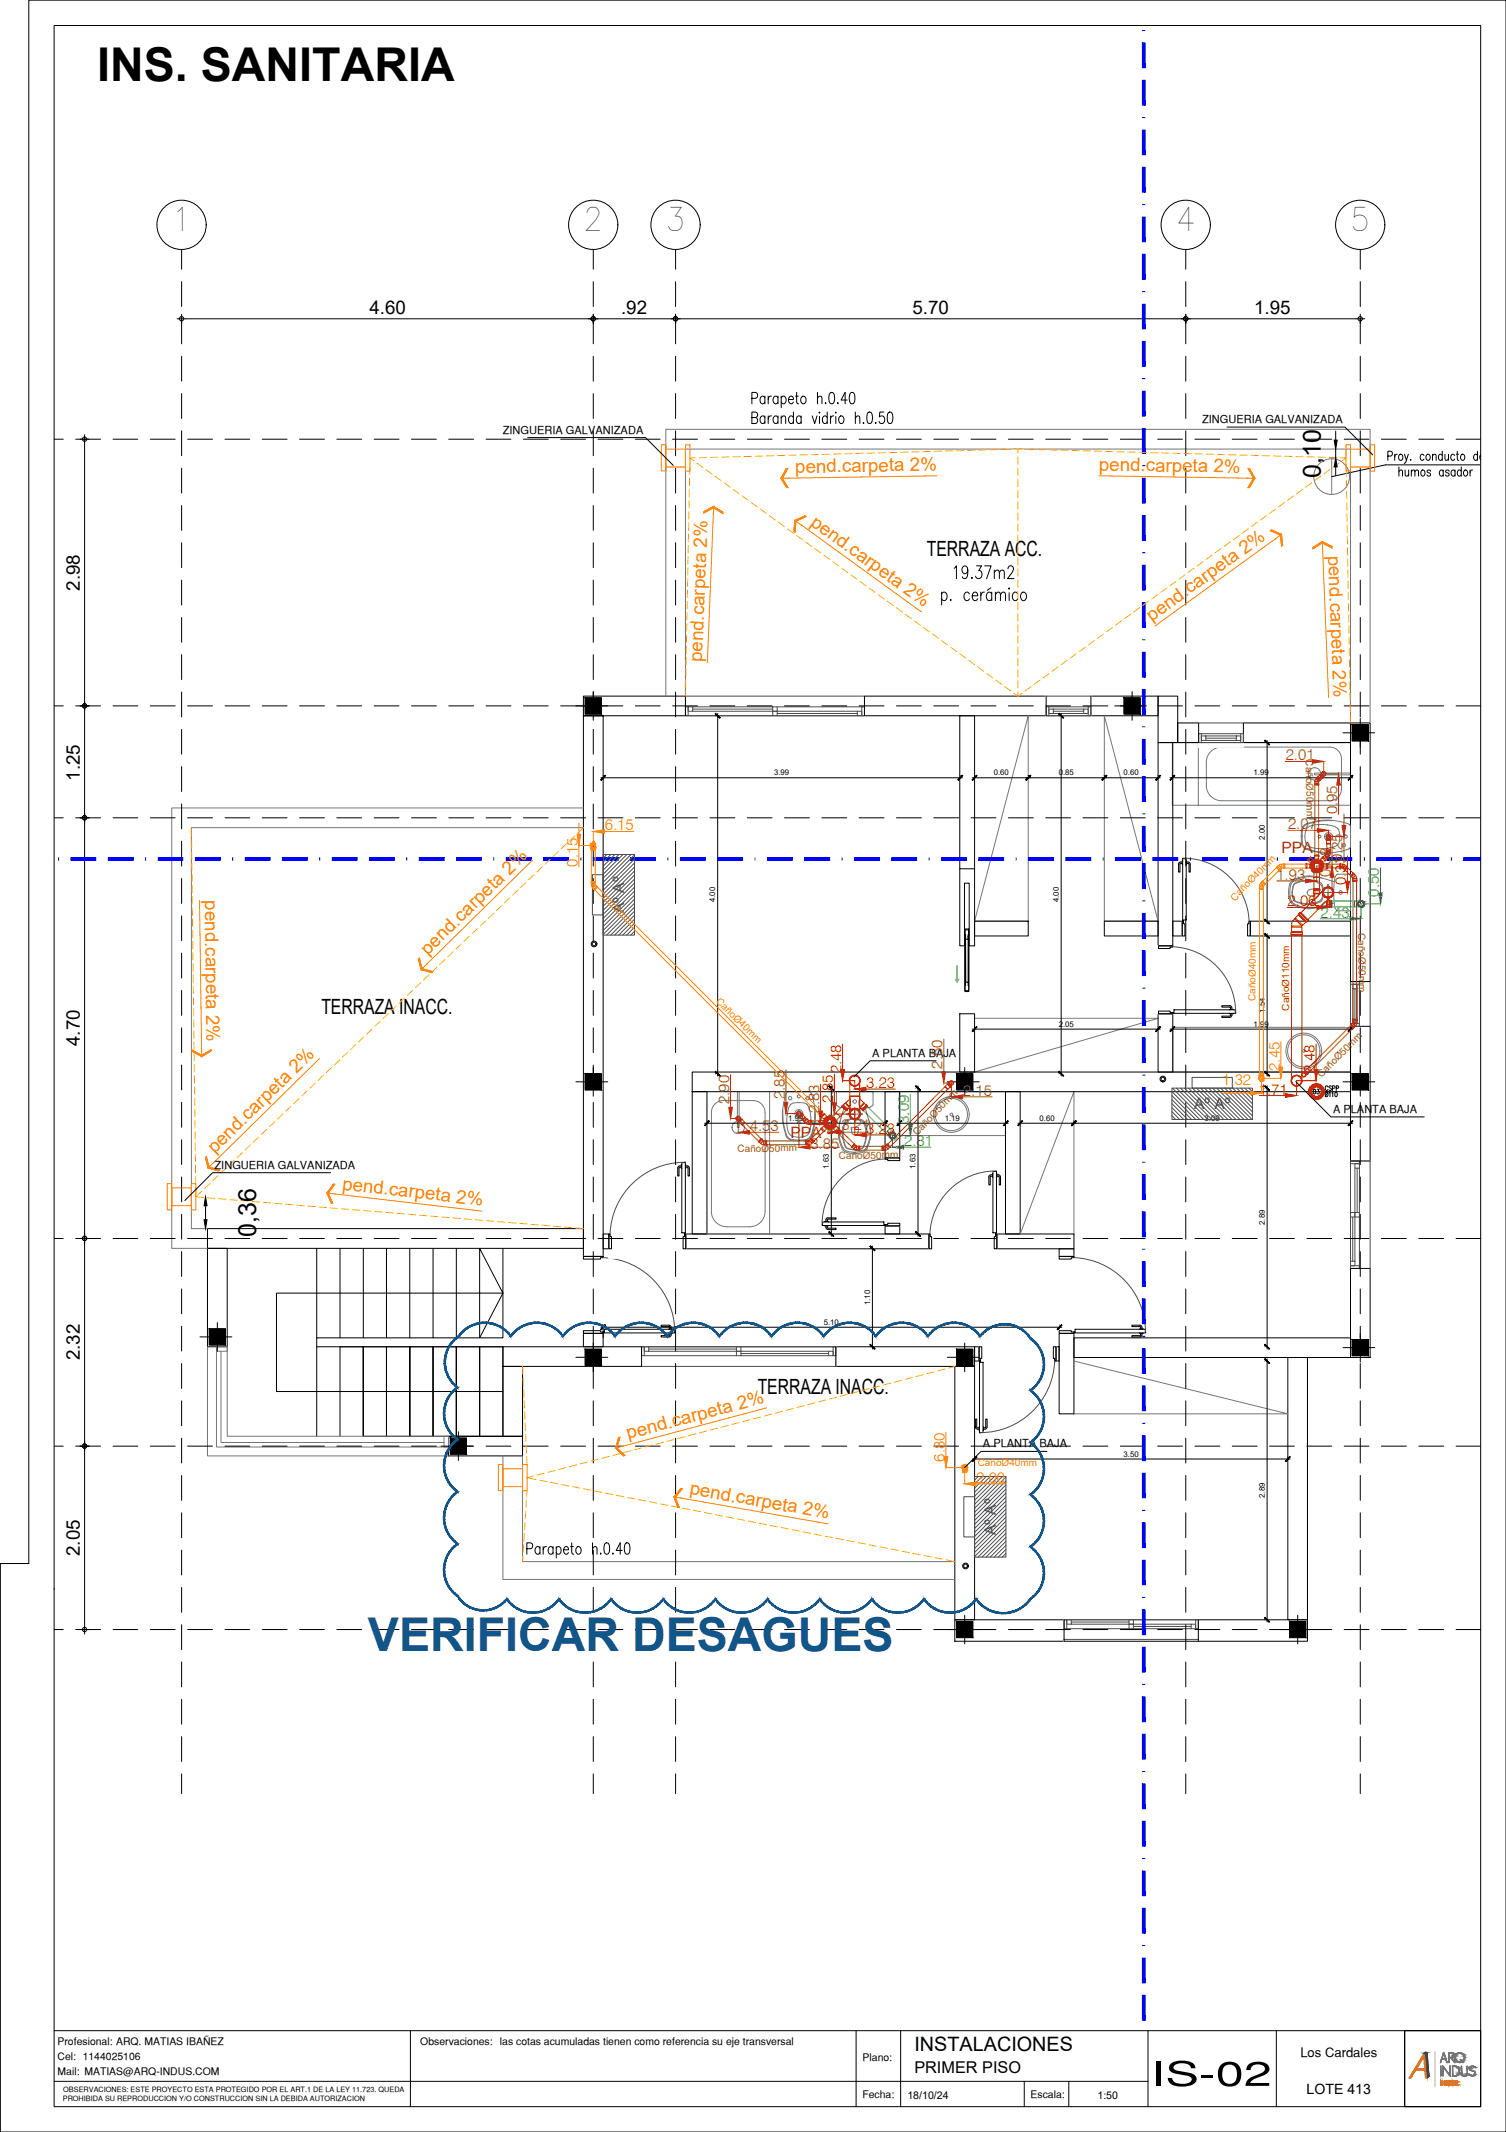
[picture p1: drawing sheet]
<svg xmlns="http://www.w3.org/2000/svg" width="594mm" height="841mm" viewBox="0 0 594 841" stroke-linecap="round" stroke-linejoin="round" font-family="sans-serif">
<defs><g id="words">
<text font-size="18.4" x="38.4" y="31.9">INS. SANITARIA</text>
<text font-size="18.4" fill="#105689" x="145.1" y="651.1">VERIFICAR DESAGUES</text>
<text font-size="13.5" x="454.2" y="822.8">IS-02</text>
<g font-size="12.7">
<text x="67.7" y="91">1</text>
<text x="230.1" y="91">2</text>
<text x="262.6" y="91">3</text>
<text x="463.8" y="91">4</text>
<text x="532.7" y="91">5</text>
</g>
<g font-size="9.9">
<text x="521.1" y="188.5" transform="rotate(-90 521.1 188.5)">0,10</text>
<text x="101.1" y="488" transform="rotate(-90 101.1 488)">0,36</text>
</g>
<g font-size="8.3">
<text x="365.6" y="219.3">TERRAZA ACC.</text>
<text x="126.8" y="399.8">TERRAZA INACC.</text>
<text x="298.9" y="549.7">TERRAZA INACC.</text>
</g>
<text font-size="7.8" x="360.7" y="809.1">INSTALACIONES</text>
<g font-size="7.4">
<text x="145.8" y="123.9">4.60</text>
<text x="245" y="123.9">.92</text>
<text x="360" y="123.9">5.70</text>
<text x="494.7" y="123.9">1.95</text>
<text x="31.5" y="233" transform="rotate(-90 31.5 233)">2.98</text>
<text x="31.5" y="308" transform="rotate(-90 31.5 308)">1.25</text>
<text x="31.5" y="412.7" transform="rotate(-90 31.5 412.7)">4.70</text>
<text x="31.5" y="536.6" transform="rotate(-90 31.5 536.6)">2.32</text>
<text x="31.5" y="613.8" transform="rotate(-90 31.5 613.8)">2.05</text>
</g>
<g font-size="7.4" fill="#ff7f00">
<text x="433.5" y="185.7" transform="rotate(1 433.5 185.7)">pend.carpeta 2%</text>
<text x="313.7" y="186.5" transform="rotate(-1 313.7 186.5)">pend.carpeta 2%</text>
<text x="319.3" y="207" transform="rotate(36 319.3 207)">pend.carpeta 2%</text>
<text x="523.8" y="219.2" transform="rotate(88 523.8 219.2)">pend.carpeta 2%</text>
<text x="454.4" y="245.3" transform="rotate(-36 454.4 245.3)">pend.carpeta 2%</text>
<text x="277" y="261.3" transform="rotate(-88 277 261.3)">pend.carpeta 2%</text>
<text x="80.7" y="355.2" transform="rotate(89 80.7 355.2)">pend.carpeta 2%</text>
<text x="168.8" y="377.1" transform="rotate(-45 168.8 377.1)">pend.carpeta 2%</text>
<text x="84.7" y="455.4" transform="rotate(-45 84.7 455.4)">pend.carpeta 2%</text>
<text x="134.8" y="469.3" transform="rotate(7 134.8 469.3)">pend.carpeta 2%</text>
<text x="247.8" y="567.8" transform="rotate(-15 247.8 567.8)">pend.carpeta 2%</text>
<text x="271.8" y="589.5" transform="rotate(10 271.8 589.5)">pend.carpeta 2%</text>
</g>
<text font-size="6.4" x="360.7" y="817.7">PRIMER PISO</text>
<g font-size="6.2" fill="#954a00">
<text x="505.5" y="336.6">PPA</text>
<text x="311.8" y="448.8">PPA</text>
</g>
<g font-size="6.2" fill="#4c4c4c">
<text x="246.3" y="360.2" transform="rotate(-90 246.3 360.2)">Aº Aº</text>
<text x="471" y="437.6">Aº Aº</text>
<text x="392.8" y="605.5" transform="rotate(-90 392.8 605.5)">Aº Aº</text>
</g>
<g font-size="6.1" fill="#954a00">
<text x="507.2" y="299.9">2.01</text>
<text x="527.6" y="321.2" transform="rotate(-90 527.6 321.2)">0.95</text>
<text x="508.1" y="327.1">2.07</text>
<text x="503.5" y="347">1.93</text>
<text x="525" y="345.9" transform="rotate(-90 525 345.9)">0.08</text>
<text x="371.8" y="421.5" transform="rotate(-90 371.8 421.5)">2.50</text>
<text x="287.7" y="435.5" transform="rotate(-90 287.7 435.5)">2.90</text>
<text x="309.6" y="433.5" transform="rotate(-90 309.6 433.5)">2.85</text>
<text x="379.9" y="432.2">2.15</text>
<text x="323.2" y="439.2" transform="rotate(-90 323.2 439.2)">2.83</text>
<text x="295.8" y="446.2">4.53</text>
<text x="331.9" y="445.9">3.213.23</text>
<text x="319.7" y="453.2">3.85</text>
</g>
<g font-size="6.1" fill="#ff7f00">
<text x="238.6" y="327.6">6.15</text>
<text x="227.9" y="341.9" transform="rotate(-90 227.9 341.9)">0.15</text>
<text x="504.8" y="422.4" transform="rotate(-90 504.8 422.4)">2.45</text>
<text x="482.1" y="428.1">1.32</text>
<text x="372.7" y="576.6" transform="rotate(-90 372.7 576.6)">6.80</text>
<text x="385.1" y="584.9">2.00</text>
</g>
<g font-size="6.1" fill="#d00">
<text x="531.1" y="349.2" transform="rotate(-90 531.1 349.2)">0.370.25</text>
<text x="507.9" y="357.4">2.06</text>
<text x="331.9" y="423.4" transform="rotate(-90 331.9 423.4)">2.48</text>
<text x="518.7" y="423.4" transform="rotate(-90 518.7 423.4)">2.48</text>
<text x="341.7" y="429.1">3.23</text>
<text x="496.5" y="431.8">1.71</text>
<text x="328.6" y="435.3" transform="rotate(-90 328.6 435.3)">2.85</text>
</g>
<g font-size="6.1" fill="#0d0">
<text x="544.1" y="353.7" transform="rotate(-90 544.1 353.7)">0.50</text>
<text x="521" y="361.9">2.43</text>
<text x="358.7" y="443.3" transform="rotate(-90 358.7 443.3)">3.09</text>
<text x="356.6" y="452.1">2.81</text>
</g>
<text font-size="5.6" x="515.4" y="826">LOTE 413</text>
<text font-size="5.3" fill="#d00" x="517.2" y="432.9">03</text>
<text font-size="5.1" x="513" y="811.6">Los Cardales</text>
<g font-size="4.9">
<text x="521.8" y="431.4">CSPP</text>
<text x="521.8" y="433.9">Ø110</text>
</g>
<g font-size="4.4">
<text x="474.2" y="166.9">ZINGUERIA GALVANIZADA</text>
<text x="198.3" y="171">ZINGUERIA GALVANIZADA</text>
<text x="344.1" y="416.8">A PLANTA BAJA</text>
<text x="525.8" y="439">A PLANTA BAJA</text>
<text x="84.6" y="461">ZINGUERIA GALVANIZADA</text>
<text x="387.7" y="570.9">A PLANTA BAJA</text>
</g>
<g font-size="4.2">
<text x="432.9" y="827.8">1:50</text>
<text x="357.9" y="828.1">18/10/24</text>
</g>
<g font-size="4.1">
<text x="22.7" y="806.5">Profesional: ARQ. MATIAS IBAÑEZ</text>
<text x="165.8" y="806.5">Observaciones: las cotas acumuladas tienen como referencia su eje transversal</text>
<text x="22.7" y="812.5">Cel: 1144025106</text>
<text x="340.3" y="813.2">Plano:</text>
<text x="22.7" y="818.4">Mail: MATIAS@ARQ-INDUS.COM</text>
<text x="340.2" y="827.7">Fecha:</text>
<text x="406.5" y="827.7">Escala:</text>
</g>
<g font-size="3.9" fill="#954a00">
<text x="515.1" y="299.6" transform="rotate(89 515.1 299.6)">CañoØ50mm</text>
<text x="535.7" y="368" transform="rotate(89 535.7 368)">CañoØ50mm</text>
<text x="521.3" y="425.4" transform="rotate(-46 521.3 425.4)">CañoØ50mm</text>
<text x="361.8" y="448.1" transform="rotate(-46 361.8 448.1)">CañoØ50mm</text>
<text x="291" y="454.5" transform="rotate(-1 291 454.5)">CañoØ50mm</text>
<text x="330.9" y="457.3" transform="rotate(-1 330.9 457.3)">CañoØ50mm</text>
</g>
<g font-size="3.9" fill="#ff7f00">
<text x="487.1" y="355.6" transform="rotate(-46 487.1 355.6)">CañoØ40mm</text>
<text x="282.2" y="395.4" transform="rotate(44 282.2 395.4)">CañoØ40mm</text>
<text x="495.3" y="394.9" transform="rotate(-90 495.3 394.9)">CañoØ40mm</text>
<text x="385.7" y="578.2">CañoØ40mm</text>
</g>
<text font-size="3.9" fill="#d00" x="508.6" y="398.7" transform="rotate(-90 508.6 398.7)">CañoØ110mm</text>
<g font-size="3.1">
<text x="305.4" y="305.9">3.99</text>
<text x="392" y="305.9">0.60</text>
<text x="417.6" y="305.9">0.85</text>
<text x="443.2" y="305.9">0.60</text>
<text x="494.5" y="305.9">1.99</text>
<text x="498.9" y="331.2" transform="rotate(-90 498.9 331.2)">2.00</text>
<text x="282.2" y="355.9" transform="rotate(-90 282.2 355.9)">4.00</text>
<text x="417.7" y="355.9" transform="rotate(-90 417.7 355.9)">4.00</text>
<text x="498.9" y="399.5" transform="rotate(-90 498.9 399.5)">1.54</text>
<text x="417.6" y="405">2.05</text>
<text x="494.5" y="405">1.99</text>
<text x="310.9" y="442.2">1.99</text>
<text x="372.7" y="442.2">1.19</text>
<text x="410.1" y="442.2">0.60</text>
<text x="475.2" y="442.2">3.09</text>
<text x="327" y="461.1" transform="rotate(-90 327 461.1)">1.63</text>
<text x="361.2" y="461.1" transform="rotate(-90 361.2 461.1)">1.63</text>
<text x="498.9" y="483.2" transform="rotate(-90 498.9 483.2)">2.89</text>
<text x="343.3" y="514.9" transform="rotate(-90 343.3 514.9)">1.10</text>
<text x="325" y="522.6">5.10</text>
<text x="443.2" y="574.6">3.50</text>
<text x="498.9" y="590.9" transform="rotate(-90 498.9 590.9)">2.89</text>
</g>
<g font-size="2.9">
<text x="24.9" y="825.4">OBSERVACIONES: ESTE PROYECTO ESTA PROTEGIDO POR EL ART.1 DE LA LEY 11.723. QUEDA</text>
<text x="24.8" y="828.9">PROHIBIDA SU REPRODUCCION Y/O CONSTRUCCION SIN LA DEBIDA AUTORIZACION</text>
</g>
<g font-size=".3" fill="#954a00">
<text x="520.3" y="341.4" transform="rotate(180 520.3 341.4)">DURATOP</text>
<text x="326.9" y="443.1" transform="rotate(143 326.9 443.1)">P</text>
<text x="327.9" y="442" transform="rotate(135 327.9 442)">DURATO</text>
</g>
</g></defs>
<!-- layer: X-REF|01MUEBLES251 -->
<g fill="none" stroke="#767676" stroke-width=".39">
<path d="M525.3 181v14.1M262.7 274.6v-105.2h277.8v115.8M270.4 274.6v-97.4h262.3v108M405.6 282.3v81.1h-21.2zM435.6 282.3l21.2 81.1h-21.2zM462.5 292.9h10.2v24.8h-10.2zM472.7 292.9h60M529.2 299.3a4.6 4.6 0 0 0-4.7-4.6h-42.5a6 6 0 0 0-6.2 6.1l.1 9a6 6 0 0 0 6.1 6.1h42.6a4.6 4.6 0 0 0 4.6-4.7v-11.8M230.1 318.7h-162.4v173.7h14.1M472.7 317.7h60M532.7 305h-14.1v.7h14.1M230.1 326.5h-154.6v158.2h6.3"/>
<path d="M513.3 327.7v4.6M513.4 332.3l.4 1.4 1 1.1M513.6 330h.1M513.6 332l.3 1.2 .9 1.1M513.7 328v4M514.7 334.3l1.1 .6M514.8 334.8l.8 .3M514.8 325.7l-.9 1.1-.3 1.2M515.1 327.7a5.7 5.7 0 0 0 .8 6l1.1 .5 2 .5 4.7-.1M515.9 335l4.7 1.1M520.6 336.1l2.2 .1M520.6 323.9l-4.1 1-1.8 .7"/>
<path d="M522.8 336.2l2.6 .1M523.5 325.4l2.3 .4 1.7 .8 .7 1 .2 1.5-.1 2.6-.5 1.4-1.5 1-2.8 .5M523.7 325.4l-3.8-.1-2.6 .4-1.4 .6-.8 1.5M523.8 323.5a19.9 19.9 0 0 0-9.4 2l-.8 1.2-.2 1M523.8 323.5l3.7 .4 4.6 1.2M523.9 336.5h-.8M525.4 323.7l-4.8 .2M532.1 325.1l.6 .9-.1 8.3a9.4 9.4 0 0 1-6 2 20.7 20.7 0 0 1-11-1.2M508.3 352l.5 3.3M508.8 348.7l-.5 3.3M508.8 352a4.5 4.5 0 0 0 4 5.5l3.7 .7M508.8 355.3l1.4 1.6"/>
<path d="M510.2 347.7a5.4 5.4 0 0 0-1.4 4.3M510.2 357a16.4 16.4 0 0 0 6.3 1.5M510.4 349.2l-.5 3.3a3.1 3.1 0 0 0 3.3 3.7l3.9 .2M510.5 348.7a11.2 11.2 0 0 1 10.8-.1 6.6 6.6 0 0 1-.4 7.1 11 11 0 0 1-10.6-.6l-.6-3.1 .2-2zM516.2 345.9l2.5 .1M516.4 351a1.21 1.21 0 0 0-.8 1.1 1.21 1.21 0 0 0 .8 1.2M516.4 353.3h.1M516.4 351l2.1-.3 .2 1.4-.2 1.4-2.1-.2M516.5 351h-.1M516.5 345.5a12.1 12.1 0 0 0-7.2 2.4l-.5 .8M516.5 345.8a12.4 12.4 0 0 0-6.3 1.9M516.5 345.5l4.2 .7 5.6 1.6"/>
<path d="M517.1 347.5a10.5 10.5 0 0 0-6.6 1.4l-.1 .3M517.1 347.5l2.8 .7M518.7 358l-2.5 .1M518.7 346l2.8 .4M519.9 348.3l.8 .5 .8 1.2M521.2 352.1h5.4M521.5 357.6l-2.8 .4M521.6 349.9l.2 1.2a4.1 4.1 0 0 1-4.2 5.3l-.5 .1M522.1 357.4l-5.6 1.1M523.9 349.4v5.4M526.3 356.2l-4.2 1.2M526.6 345.9a37.8 37.8 0 0 0 0 12.3"/>
<path d="M526.6 358.2l.6 .8M527.2 359l.5 .3h4.5M532.2 344.8l-4.7 .1-.9 1M532.2 344.8l.6 .5v13.4l-.2 .4-.4 .2M384.4 401.7h72.4l-72.4 21.2M462.6 405.2h70.1v17.7h-70.1zM278.9 430.6v56.5M280.6 438.8v39M280.6 438.8a4.6 4.6 0 0 1 4.7-4.6h11.9a4.6 4.6 0 0 1 4.6 4.6M290.9 430.6v14.2h.7v-14.2M301.8 438.8v9.5M303.6 430.6v17.7"/>
<path d="M308.7 439.6l.1 3.1 1.2 5M308.8 437.9l.2 4.9M310.2 431.3l-1 3.6-.6 4.7M310.5 439.9l.5-2.7 .7-1.3 .8-.6 1.8-.3h2.3l1.6 .5 .9 1.4 .7 3M310.5 439.7l-.1 3.9 .4 2.5 .7 1.4 1.4 .8M311.1 430.6l-.9 .6M311.1 430.6h8M319.1 430.6h.3a9.8 9.8 0 0 1 2 6.2 20.9 20.9 0 0 1-1.1 10.9M319.7 439.7l.2 3.6-.4 2.8-.8 1.4-1.3 .8M321.4 437.9l-.2 5-1.1 4.6M321.6 439.5v.7M329.9 435.6l.3 .5"/>
<path d="M330 431.2v4.4M330.1 430.7l-.2 .4M330.2 436.1l.8 .6M330.6 430.6h13.2M330.6 430.6l-.5 .1M331 436.7a34.8 34.8 0 0 0 12.4 0M333 437l-1.3 4.3M334.4 439.5h5.5M337.2 436.7v5.5M341.3 437l1.2 4.3M343.8 430.6l.5 .1M344.1 436.1l-.8 .6"/>
<path d="M344.3 430.7l.1 .4M344.4 431.2v4.4M344.4 435.6l-.2 .5M354.8 430.6h41.8v17.4h-41.8zM301.8 448.6v29.2a6.1 6.1 0 0 1-6.1 6.1M303.6 448.6v38.5M309 442.8l1.2 4.7M310.1 447.5a3.2 3.2 0 0 0 2.7 2.1M312.8 448.3l2.3 .3 2.3-.3M312.8 449.7h4.6M315.1 449.7h.1M319.5 448.6l-.8 .6-1.3 .4"/>
<path d="M320.1 447.5l-.7 1.1M320.3 447.7a4.2 4.2 0 0 1-4.6 2.3h-1.3a4.1 4.1 0 0 1-4.4-2.3M330.7 446.8a16.4 16.4 0 0 0 1.5 6.3M330.9 446.8a12.4 12.4 0 0 0 1.9 6.4M331.1 444.6l-.1 2.5M331.5 441.8l-.4 2.8M331.7 441.2l-1.1 5.6M332.2 453.1a4.9 4.9 0 0 0 4.9 1.9M332.5 448.9l1 3.5M332.6 446.3a10.7 10.7 0 0 0 1.4 6.5l.3 .1M332.8 453.2l1.2 .9M333.3 442.6a10.4 10.4 0 0 0-.8 6.3"/>
<path d="M333.3 443.4l-.7 2.8M333.5 452.4a6.2 6.2 0 0 0 6 .8l.5-.1M333.5 442.2l-.2 .4M334 454.1l3.1 .4M334.2 441.8l-.7 .5M334.2 441.8l1.4-.5 2-.1 2.4 .6M334.3 452.9l2.8 .6M335 441.7l2.1-.2a3.5 3.5 0 0 1 3.8 1.9M335.1 441.8l-.9 .5-.8 1.1M336 444.7h2.5M336 444.7l-.2 .6 .3 1.5M336.1 446.9h.1"/>
<path d="M338.4 446.9h.1M338.5 444.7l.2 .2a2 2 0 0 1-1.8 2.7l-.8-.7M340.1 441.8l.9 .8M340.2 454l-3.1 .5M340.7 452.4l-.7 .7M340.9 443.4l.7 2.8M341 442.6a12.1 12.1 0 0 1-.3 9.8M341.6 446.3a10.7 10.7 0 0 1-1.4 6.5l-3.1 .7M342.5 441.2l1.1 5.6M342.7 441.8l.4 2.8M343.2 444.6l.1 2.5M343.3 446.8a8.6 8.6 0 0 1-3 7.3"/>
<path d="M343.6 446.8a11.9 11.9 0 0 1-2.4 7.3 6.6 6.6 0 0 1-4.1 .9M280.6 477.8a6.1 6.1 0 0 0 6.1 6.1M286.7 483.9h9M402.4 486.8l21.2-56.2v56.2M423.6 536.9l84.4 20.8h-84.4M198.4 574.3v48.7h178.3M206.1 574.3v41.7h170.6"/>
<circle cx="525.3" cy="188" r="7"/>
<circle cx="518.6" cy="305.3" r="2.43"/>
<circle cx="522.1" cy="305.3" r=".91"/>
<circle cx="522.1" cy="305.3" r=".7"/>
<circle cx="520.6" cy="330" r=".53"/>
<circle cx="524" cy="330" r="1.55"/>
<circle cx="524" cy="330" r=".83"/>
<circle cx="530.1" cy="326.6" r=".66"/>
<circle cx="530.1" cy="333.4" r=".66"/>
<circle cx="530.9" cy="330" r=".61"/>
<circle cx="523.9" cy="354.8" r=".28"/>
<circle cx="523.9" cy="349.2" r=".28"/>
<circle cx="523.9" cy="352.1" r="1.76"/>
<circle cx="523.9" cy="352.1" r="1.93"/>
<circle cx="528.8" cy="352.1" r=".7"/>
<circle cx="514.3" cy="414.6" r="7"/>
<circle cx="514.3" cy="414.6" r="6.4"/>
<circle cx="514.3" cy="414.6" r=".53"/>
<circle cx="311.7" cy="433.2" r=".66"/>
<circle cx="315.1" cy="432.5" r=".61"/>
<circle cx="315.1" cy="439.3" r=".83"/>
<circle cx="315.1" cy="439.3" r="1.55"/>
<circle cx="318.6" cy="433.2" r=".66"/>
<circle cx="334.3" cy="439.5" r=".28"/>
<circle cx="337.2" cy="434.5" r=".7"/>
<circle cx="337.2" cy="439.5" r="1.76"/>
<circle cx="337.2" cy="439.5" r="1.93"/>
<circle cx="340" cy="439.5" r=".28"/>
<circle cx="375.3" cy="439.6" r="7"/>
<circle cx="375.3" cy="439.6" r="6.4"/>
<circle cx="375.3" cy="439.6" r=".53"/>
<circle cx="291.2" cy="441.2" r=".7"/>
<circle cx="291.2" cy="441.2" r=".78"/>
<circle cx="291.2" cy="441.2" r=".91"/>
<circle cx="291.2" cy="444.8" r="2.43"/>
<circle cx="315.1" cy="442.8" r=".53"/>
</g>
<!-- layer: X-REF|0-VISTA 2 -->
<g fill="none" stroke="#000" stroke-width=".39">
<path d="M124.9 492.4v35.4h45.9M134.1 492.4v35.4M143.3 492.4v35.4M152.5 492.4v35.4M161.6 492.4v35.4M170.8 492.4v35.4h18.4l9.2-17.7M180 492.4v35.4M198.4 492.4v35.4h-9.2v-35.4l9.2 17.7h-89.3v38.8h89.3M124.9 531.3h73.5M124.9 527.8v38.8M143.3 531.3v35.3v-35.3h-9.2v35.3M143.3 531.3h9.2v35.3h-9.2z"/>
<path d="M152.5 531.3h9.1v35.3h9.2v-35.3h-9.2v35.3h-9.1zM152.5 531.3v35.3M161.6 531.3v35.3M170.8 531.3v35.3h9.2v-35.3M170.8 531.3h9.2v35.3M170.8 531.3v35.3M180 531.3h9.2v35.3M180 531.3v35.3M189.2 531.3v35.3h-9.2M189.2 531.3h9.2v35.3h-9.2z"/>
</g>
<!-- layer: X-REF|01MUEBLES251-RefEdit0 -->
<g fill="none" stroke="#767676" stroke-width=".39">
<path d="M522.5 330h3.2M524.1 328.4v3.2M313.5 439.3h3.2M315.1 437.7v3.2"/>
<circle cx="524" cy="330" r=".91"/>
<circle cx="524" cy="330" r=".7"/>
<circle cx="315.1" cy="439.3" r=".7"/>
<circle cx="315.1" cy="439.3" r=".91"/>
</g>
<!-- layer: X-REF|0-TEXTO -->
<g fill="none" stroke="#000" stroke-width=".39">
<path d="M296.6 157.1h1.4a1.22 1.22 0 0 0 .9-1.1 1.22 1.22 0 0 0-.9-1.2h-1.4v4.5M301.7 156.9l-.6-.6a1.52 1.52 0 0 0-1.3 1.5 1.52 1.52 0 0 0 1.3 1.5l.6-.6M301.7 156.3v3M303 156.3v3M304.3 156.3l-.8 .2-.5 1.1M306.9 156.9l-.6-.6a1.51 1.51 0 0 0-1.4 1.5 1.51 1.51 0 0 0 1.4 1.5l.6-.6M306.9 156.3v3M308.2 156.9l.6-.6a1.51 1.51 0 0 1 1.3 1.5 1.51 1.51 0 0 1-1.3 1.5l-.6-.6M308.2 156.3v4.5M311 157.6h2v-.5a.89 .89 0 0 0-1.5-.6 1.61 1.61 0 0 0-.4 1.6 1.61 1.61 0 0 0 1.2 1.2l.7-.6M313.8 156.3h1.1M314.3 154.8v3.6l.1 .7 .7 .2"/>
<path d="M316.4 156.5l.3-.2a1.51 1.51 0 0 1 1.3 1.5 1.51 1.51 0 0 1-1.3 1.5 1.81 1.81 0 0 1-.3-2.8zM322.5 157.1l.8-.8 .8 .2 .1 2.8M322.5 154.8v4.5M325.7 158.9v.4zM327.5 155l.8-.2a2.71 2.71 0 0 1 .8 3.6l-.4 .7-.8 .2a2.71 2.71 0 0 1-.8-3.7zM330.5 158.9v.4zM334.2 157.8h-2.4l1.6-3v4.5M335.5 155l.8-.2a2.16 2.16 0 0 1 .9 2.6l-.4 1.7-.8 .2a2.71 2.71 0 0 1-.8-3.7zM296.6 164.7h1.4a1.12 1.12 0 0 0 .9-1.1 1.12 1.12 0 0 0-.9-1.1h-1.4v4.6h1.4a1.26 1.26 0 0 0 .9-1.2 1.26 1.26 0 0 0-.9-1.2M301.7 164.7l-.6-.6a1.52 1.52 0 0 0-1.3 1.5 1.52 1.52 0 0 0 1.3 1.5l.6-.7M301.7 164.1v3M303 164.1v3"/>
<path d="M304.3 164.1a1.15 1.15 0 0 0-1.3 1.2M306.9 164.7l-.6-.6a1.51 1.51 0 0 0-1.4 1.5 1.51 1.51 0 0 0 1.4 1.5l.6-.7M306.9 164.1v3M308.2 164.9l.8-.8 .8 .2 .1 2.8M308.2 164.1v3M313 164.7l-.7-.6a1.51 1.51 0 0 0-1.3 1.5 1.51 1.51 0 0 0 1.3 1.5l.7-.7M313 162.5v4.6M316 164.7l-.6-.6a1.52 1.52 0 0 0-1.3 1.5 1.52 1.52 0 0 0 1.3 1.5l.6-.7M316 164.1v3M320.4 164.1l1 3 .9-3M323.3 162.5v.5zM323.3 164.3v2.8"/>
<path d="M326.3 164.7l-.6-.6a1.52 1.52 0 0 0-1.3 1.5 1.52 1.52 0 0 0 1.3 1.5l.6-.7M326.3 162.5v4.6M327.6 164.1v3M328.9 164.1a1.15 1.15 0 0 0-1.3 1.2M329.7 162.5v.5zM329.7 164.3v2.8M331.3 164.3l.4-.2a1.52 1.52 0 0 1 1.2 1.5 1.52 1.52 0 0 1-1.2 1.5 1.87 1.87 0 0 1-.4-2.8zM337.4 164.9l.8-.8 .8 .2 .2 2.8M337.4 162.5v4.6M340.6 166.6v.5zM342.4 162.8l.8-.3a2.78 2.78 0 0 1 .8 3.7l-.3 .7-.8 .2a2.24 2.24 0 0 1-1-2.6zM345.5 166.6v.5z"/>
<path d="M348.7 162.5h-1.6l-.2 2a1.44 1.44 0 0 1 2.2 .8 1.44 1.44 0 0 1-1.5 1.8l-.5-.2-.3-.7M350.4 162.8l.9-.3a2.78 2.78 0 0 1 .8 3.7l-.4 .7-.8 .2a2.24 2.24 0 0 1-.9-2.6zM547.5 179.9h1.1l.6-.7a.91 .91 0 0 0-.6-1.2h-1.1v3.6M550.2 179.2v2.4M551.2 179.2l-.6 .2-.4 .8M552.1 179.4a1.17 1.17 0 0 1 1.4 .7 1.17 1.17 0 0 1-.7 1.5 1.25 1.25 0 0 1-1.2-.9 1.25 1.25 0 0 1 .5-1.3zM554 179.2l.8 2.4 .8-2.4M561.7 179.7l-.2-.3a1.17 1.17 0 0 0-1.4 .8 1.17 1.17 0 0 0 .7 1.4l.9-.5M562.9 179.4a1.17 1.17 0 0 1 1.4 .8 1.17 1.17 0 0 1-.7 1.4 1.23 1.23 0 0 1-1.2-.9 1.23 1.23 0 0 1 .5-1.3zM565.1 179.9l.6-.7 .7 .2 .1 2.2M565.1 179.2v2.4M568.9 179.7l-.2-.3a1.17 1.17 0 0 0-1.4 .8 1.17 1.17 0 0 0 .7 1.4l.9-.5"/>
<path d="M568.9 178v3.6M570 179.2l.1 2.2 .7 .2 .6-.7M571.4 179.2v2.4M573.8 179.7l-.2-.3a.73 .73 0 0 0-1.2 .3l-.1 .9a.93 .93 0 0 0 1 1l.5-.5M574.5 179.2h.9M574.9 178v2.9l.1 .5 .5 .2M576.6 179.4a1.17 1.17 0 0 1 1.4 .8 1.17 1.17 0 0 1-.8 1.4 1.25 1.25 0 0 1-1.1-.9 1.25 1.25 0 0 1 .5-1.3zM582.8 179.7l-.2-.3a1.17 1.17 0 0 0-1.4 .8 1.17 1.17 0 0 0 .7 1.4l.9-.5M582.8 178v3.6M584 179.4l-.3 .8 .3 1.1M551.8 186.1l.7-.7 .6 .2 .2 2.2M551.8 184.2v3.6"/>
<path d="M554.3 185.4l.1 2.2 .6 .2 .7-.7M554.8 181.6l-.3 .7-.6 .5M555.7 185.4v2.4M556.5 181.3v.3zM556.7 186.1l.7-.7 .6 .2 .1 2.2M556.7 185.4v2.4M558.1 186.1l.7-.7 .6 .2 .2 2.2M560.8 185.6a1.17 1.17 0 0 1 1.5 .8 1.17 1.17 0 0 1-.8 1.4 1.25 1.25 0 0 1-1.1-.9 1.25 1.25 0 0 1 .4-1.3zM564.3 185.9a.72 .72 0 0 0-.7-.5 .72 .72 0 0 0-.7 .5l.1 .4 1.2 .5 .1 .5a.72 .72 0 0 1-.7 .5 .72 .72 0 0 1-.7-.5M569.3 185.9l-.2-.3a1.17 1.17 0 0 0-1.5 .8 1.17 1.17 0 0 0 .8 1.4l.9-.5M569.3 185.4v2.4M571.6 185.9a.72 .72 0 0 0-.7-.5 .72 .72 0 0 0-.7 .5l.2 .4 1.1 .5 .1 .5a.72 .72 0 0 1-.7 .5 .72 .72 0 0 1-.7-.5"/>
<path d="M574 185.9l-.3-.3a.73 .73 0 0 0-1.2 .3l-.1 .9a.93 .93 0 0 0 1.1 1l.5-.5M574 185.4v2.4M576.4 185.9l-.3-.3a1.17 1.17 0 0 0-1.4 .8 1.17 1.17 0 0 0 .8 1.4l.9-.5M576.4 184.2v3.6M577.7 185.6a1.17 1.17 0 0 1 1.4 .8 1.17 1.17 0 0 1-.8 1.4 1.25 1.25 0 0 1-1.1-.9 1.25 1.25 0 0 1 .5-1.3zM579.9 185.4v2.4M580.9 185.4a.93 .93 0 0 0-1 1M583.7 180.2h.3M583.8 183.4h-37.3l-21.2 4.6M371.4 234.3l.8-.7a1.69 1.69 0 0 1 1.4 1.7 1.69 1.69 0 0 1-1.4 1.6l-.8-.7M371.4 233.6v5M375 236.5v.4z"/>
<path d="M376.4 224.2l.9-1v5M381.8 224.9a1.34 1.34 0 0 1-1.3 1.4 1.64 1.64 0 0 1-1.1-1.6 1.64 1.64 0 0 1 1.3-1.5l.5 .3a4.4 4.4 0 0 1 0 4.5l-.9 .2-.5-.2-.2-.5M382.4 234.3l-.7-.7a1.69 1.69 0 0 0-1.5 1.7 1.69 1.69 0 0 0 1.5 1.6l.7-.7M383.4 227.8l.2 .2-.2 .2zM383.5 235h2.2v-.4a1.01 1.01 0 0 0-.9-1.1 1.01 1.01 0 0 0-1.1 .8 1.68 1.68 0 0 0 1.3 2.6l.7-.7M385.2 223.2h2l-1.1 1.9h.5a1.57 1.57 0 0 1 .7 2.2 1.57 1.57 0 0 1-2.3 .5l-.2-.5M386.9 233.6v3.3M388.3 233.6a1.35 1.35 0 0 0-1.4 1.4M388.5 223.2h2.5l-1.8 5M390.9 231.9l-1.5 1M391.2 234.3l-.7-.7a1.69 1.69 0 0 0-1.5 1.7 1.69 1.69 0 0 0 1.5 1.6l.7-.7M391.2 233.6v3.3"/>
<path d="M392.2 225.8l.9-.9 .9 .2 .2 3.1M392.2 224.9v3.3M392.7 234.6l.9-1 .9 .2 .1 3.1M392.7 233.6v3.3M394.2 225.8l.9-.9 .9 .2 .2 3.1M394.6 234.6l.9-1 1 .2 .1 3.1M397.6 224.4l.7-1.2h.7l.6 .5a2 2 0 0 1-.3 2.1l-1.9 2.4h2.6M398.1 231.9v.5zM398.1 233.8v3.1M401.5 234.3l-.7-.7a1.69 1.69 0 0 0-1.5 1.7 1.69 1.69 0 0 0 1.5 1.6l.7-.7M403.1 233.8l.4-.2a1.69 1.69 0 0 1 1.4 1.7 1.69 1.69 0 0 1-1.4 1.6 1.99 1.99 0 0 1-.4-3.1zM207.8 610.9h1.5a1.22 1.22 0 0 0 .9-1.1 1.22 1.22 0 0 0-.9-1.2h-1.5v4.5"/>
<path d="M213 610.7l-.6-.6a1.51 1.51 0 0 0-1.4 1.5 1.51 1.51 0 0 0 1.4 1.5l.6-.6M213 610.1v3M214.3 610.1v3M215.6 610.1a1.2 1.2 0 0 0-1.3 1.3M218.2 610.7l-.7-.6a1.52 1.52 0 0 0-1.3 1.5 1.52 1.52 0 0 0 1.3 1.5l.7-.6M218.2 610.1v3M219.4 610.7l.7-.6a1.52 1.52 0 0 1 1.3 1.5 1.52 1.52 0 0 1-1.3 1.5l-.7-.6M219.4 610.1v4.5M222.3 611.4h2v-.5a.89 .89 0 0 0-1.5-.6 1.61 1.61 0 0 0-.5 1.7 1.61 1.61 0 0 0 1.3 1.1l.7-.6M225.1 610.1h1.1M225.5 608.6v3.7l.2 .6 .6 .2M227.6 610.3l.3-.2a1.51 1.51 0 0 1 1.4 1.5 1.51 1.51 0 0 1-1.4 1.5 1.81 1.81 0 0 1-.3-2.8z"/>
<path d="M233.7 610.9l.8-.8 .8 .2 .2 2.8M233.7 608.6v4.5M237 612.7v.4zM238.7 608.8l.8-.2a2.14 2.14 0 0 1 1 2.6l-.5 1.7-.8 .2a2.24 2.24 0 0 1-1-2.6zM241.8 612.7v.4zM245.5 611.6h-2.5l1.7-3v4.5M246.8 608.8l.8-.2a2.78 2.78 0 0 1 .7 3.7l-.3 .6-.8 .2a2.24 2.24 0 0 1-.9-2.6z"/>
</g>
<!-- layer: X-REF|A-WALL -->
<g fill="none" stroke="#000" stroke-width=".39">
<path d="M230.1 274.6v7.7h7.8v249h-7.8v-249h40.3v-7.7zM341 274.6h115.8v7.7h-115.8zM456.8 274.6h7.8v18.3h-7.8zM378.6 282.3h5.8v60.4h-5.8zM456.8 292.9h5.8v80.2h-5.8zM464.6 285.2h68.1v7.7h-68.1zM532.7 285.2h7.8v102h-7.8zM384.4 363.4h21.2v5.8h-21.2zM435.6 363.4h21.2v5.8h-21.2zM462.6 363.4h70.1v5.8h-70.1zM378.6 399.9h5.8v23h-5.8zM456.8 399.9h5.8v23h-5.8z"/>
<path d="M532.7 404.9h7.8v53.1h-7.8zM273.1 430.6h5.8v56.2h-5.8zM273.1 422.9h259.6v7.7h-259.6zM349.1 430.6h5.8v56.2h-5.8zM396.6 430.6h5.8v56.2h-5.8zM81.8 484.7h148.3v7.7h-148.3zM81.8 492.4h7.8v38.9h-7.8zM237.9 486.8h185.7v5.8h-185.7zM417.8 492.6h5.8v65.1h-5.8zM532.7 500.4h7.8v35.1h-7.8zM198.4 531.3h54.7v7.7h-54.7zM198.4 539h7.7v27.6h-7.7z"/>
<path d="M329.7 531.3h54.7v7.7h-54.7zM376.7 539h7.7v100h-7.7zM384.4 531.3h33.4v5.6h-33.4zM423.6 527.8h109.1v7.7h-109.1zM508 535.5h7.8v103.5h-7.8zM176.9 566.6h29.2v7.7h-29.2zM376.7 639h139.1v8.4h-139.1zM419.7 646.7v.7M472.7 646.7v.7"/>
</g>
<!-- layer: X-REF|A-GENM -->
<g fill="none" stroke="#fff" stroke-width=".39">
<path d="M270.4 272.8h70.6v11.3h-70.6zM341 272.8v11.3M412.7 272.8h17.6v11.3h-17.6zM412.7 272.8v11.3M472.8 283.4h17.7v11.3h-17.7zM472.8 283.4v11.3M453.1 373.1h11.3v26.8h-11.3zM453.1 373.1v26.8M466.4 361.6h26.8v11.5h-26.8zM466.4 373.1h26.8M531 387.2h11.3v17.7h-11.3zM531 387.2h11.3"/>
<path d="M347.4 456.8h11.3v26.8h-11.3zM358.7 456.8v26.8M531 458h11.3v42.4h-11.3zM228 495.6h11.7v30.4h-11.7zM228 495.6v30.4M240.2 485h30.3v11.3h-30.3zM240.2 496.3h30.3M366.5 485h26.7v11.3h-26.7zM366.5 496.3h26.7M414.1 495.6h11.3v30.4h-11.3zM414.1 495.6v30.4M531 500.4h11.3"/>
<path d="M253.1 529.5h76.6v11.3h-76.6zM253.1 529.5v11.3M386.2 527.4h30.4v11.3h-30.4zM386.2 527.4h30.4M419.7 637.2h53v11.3h-53zM419.7 637.2v11.3"/>
</g>
<g fill="#fff" stroke="#fff" stroke-width=".39">
<path d="M347.4 456.8l11.3 26.8h-11.3zM347.4 456.8l11.3 26.8v-26.8z"/>
<path d="M366.5 485l26.7 11.3v-11.3zM366.5 485l26.7 11.3h-26.7z"/>
<path d="M425.4 495.6l-11.3 30.4h11.3zM414.1 495.6h11.3l-11.3 30.4z"/>
<path d="M466.4 361.6h26.8l-26.8 11.5zM466.4 373.1h26.8v-11.5z"/>
<path d="M270.4 272.8l70.6 11.3h-70.6zM270.4 272.8l70.6 11.3v-11.3z"/>
<path d="M531 387.2v17.7h11.3zM531 387.2h11.3v17.7z"/>
<path d="M531 458h11.3l-11.3 42.4zM542.3 458l-11.3 42.4h11.3z"/>
<path d="M419.7 637.2h53v11.3zM419.7 637.2v11.3h53z"/>
<path d="M253.1 529.5h76.6v11.3zM253.1 529.5v11.3h76.6z"/>
<path d="M412.7 284.1h17.6v-11.3zM412.7 272.8h17.6l-17.6 11.3z"/>
<path d="M472.8 294.7h17.7v-11.3zM472.8 283.4h17.7l-17.7 11.3z"/>
<path d="M464.4 373.1l-11.3 26.8h11.3zM453.1 373.1h11.3l-11.3 26.8z"/>
<path d="M239.7 495.6l-11.7 30.4h11.7zM228 495.6h11.7l-11.7 30.4z"/>
<path d="M386.2 527.4v11.3h30.4zM386.2 527.4h30.4v11.3z"/>
<path d="M240.2 485l30.3 11.3v-11.3zM240.2 485l30.3 11.3h-30.3z"/>
</g>
<!-- layer: X-REF|02 -->
<g fill="none" stroke="#000" stroke-width=".39">
<path d="M466.5 338.6l1.4 .1v24.2l-1 .2h-.4zM466.5 339.6v1.4M467.9 339.6v1.4M465.7 340.6l-.3 .2M465.7 340.6h.7M466.4 340l-.9 .1-.6 .5v3.4h.6v-3.1M468.1 340l1 .2 .4 .4v3.4h-.5v-3.1l-.3-.3M468.1 340.6h.6M457 373.1h5.6v.5h-1v.6h-4.6zM466.4 363.4h.5v1h.5v4.8h-1zM492.6 363.4h.6v5.8h-1.1v-4.8h.5zM457 398.9h4.6v.5h1v.5h-5.6z"/>
<path d="M463.1 398.3h24.2l.2 1.4h-24.6zM485 399.7h1.4M485 398.3h1.4M485.1 396.7l.6 .3 .2 .5M485.1 397.2l.3 .3M485.2 396.7h-3.2v.6h3.2M485.5 397.5v.7M485.5 399.9v.6M486 397.5v.7M486 399.9v.6M485.2 400.8h-3.2v.5h3.2M485.4 400.5l-.3 .3"/>
<path d="M485.9 400.5l-.2 .6-.6 .2M268.7 459.9l-1 .1-.3 .5-.1 3.4h.6v-3.3l.8-.2M269 458.6l1.4-.2v28.1l-1.4-.2zM269 459.5h-.3v1.4h.3M270.4 459.5v1.4M270.5 459.9h.7M271.1 459.9l.6 .3 .2 .5M349.1 456.8h5.8v1h-4.7v-.5h-1.1zM270.5 460.4h.7M271.1 460.4l.3 .3v3.2h.6v-3.2M390.1 464.3v3.1h.5v-3.1M390.9 464l-.3 .2"/>
<path d="M390.9 463.5l-.6 .2-.2 .5M390.9 464h.6M390.9 463.5h.6M391.7 462.1l1.4-.1v24.5l-1.4-.2zM391.7 463v1.4M393.1 463v1.4M393.2 464h.8l.1 .2M393.2 463.5l1.1 .1 .3 .6M394.2 464.3v3.1h.5v-3.1M230.1 495.6h7.8v.5h-1v.6h-6.8zM240.2 486.8h.5v1h.5v4.8h-1zM270 486.8h.5v5.8h-1v-4.8h.5z"/>
<path d="M324.5 482h24.2l.1 1.4h-24.5zM325.4 483.4h1.4M325.4 482v-.2h1.4v.2M325.8 483.6l.1 1 .5 .4h3.4v-.5h-3.3l-.1-.9M326.6 480.9l-.3 .2 .1 .7M326.6 480.4l-.7 .4-.1 1M326.6 480.4h3.2v.5h-3.2M349.1 483.1h1.1v-.6h4.7v1.1h-5.8zM366.5 486.8h.5v1h.5v4.8h-1zM392.7 486.8h.5v5.8h-1v-4.8h.5zM417.8 495.6h5.8v.5h-1v.6h-4.8zM230.1 524.9h6.8v.5h1v.6h-7.8z"/>
<path d="M238.4 524.4h27.7l.1 1.4h-28zM263.8 525.8h1.4M263.8 524.4h1.4M263.9 522.8l.6 .2 .2 .5M263.9 523.3l.3 .9M264 526.9h-3.2v.5h3.2M264 522.8h-3.2v.5h3.2M264.2 526l-.3 .9M264.7 526.6l-.2 .5-.6 .3M264.8 523.6v.6M264.8 526v.6M386.2 531.3h1.1v4.5h-.6v1.1h-.5z"/>
<path d="M386.4 537.2l1.4 .2v27.7l-1.1 .2h-.3zM415.5 531.3h1.1v5.6h-.6v-1.1h-.5zM417.8 524.9h4.8v.5h1v.6h-5.8zM424.1 524.4h27.7l.2 1.4h-28.1zM449.5 525.8h1.4M449.5 524.4h1.4M449.9 526l-.1 .8-3.3 .1v.5h3.2l.6-.4 .2-1M449.9 524.2l-.1-.9h-3.3v-.5h3.4l.4 .4 .2 1M384.8 563l.2 .5 .6 .2M384.8 563v-3.2h.5v3.2M385.3 563l.9 .2M385.6 563.8h.6"/>
<path d="M386.4 562.8v1.4M387.8 562.8v1.4M388 563.8h.6M388.8 563v-3.2h.6v3.2M388.8 563l-.8 .2M389.4 563l-.3 .5-.5 .2"/>
<circle cx="466.7" cy="363.2" r=".15"/>
<circle cx="462.8" cy="399.5" r=".15"/>
<circle cx="270.1" cy="486.6" r=".15"/>
<circle cx="349" cy="483.2" r=".15"/>
<circle cx="392.8" cy="486.6" r=".15"/>
<circle cx="238" cy="525.6" r=".15"/>
<circle cx="386.6" cy="537" r=".15"/>
<circle cx="423.7" cy="525.6" r=".15"/>
</g>
<!-- layer: X-REF|03 -->
<g fill="none" stroke="#000" stroke-width=".39">
<path d="M270.4 274.6v7.7M341 274.6v7.7M412.7 274.6v7.7M430.3 274.6v7.7M472.8 285.2v7.7M490.5 285.2v7.7M378.6 342.7v30.4h1.9v-24.7h1.8v24.7h2.1v-30.4M457 373.1h5.6M466.4 363.4v5.8M493.2 363.4v5.8M457 399.9h5.6M532.7 387.2h7.8"/>
<path d="M532.7 404.9h7.8M349.1 456.8h5.8M532.7 458h7.8M230.1 495.6h7.8M240.2 486.8v5.8M270.5 486.8v5.8M349.1 483.6h5.8M366.5 486.8v5.8M393.2 486.8v5.8M417.8 495.6h5.8M532.7 500.4h7.8M230.1 526h7.8"/>
<path d="M253.1 531.3v7.7M329.7 531.3v7.7M386.2 531.3v5.6M416.6 531.3v5.6M417.8 526h5.8M419.7 639v7.7M472.7 639v7.7"/>
</g>
<!-- layer: X-REF|005ABERTURAS240 -->
<path d="M466.9 338.5a25.9 25.9 0 0 1 25.9 25M462.5 373.5a25.9 25.9 0 0 1 24.9 25.9M270 458.5a29.4 29.4 0 0 0-29.3 28.3M349.2 457.2a25.9 25.9 0 0 0-24.9 25.9M392.7 461.9a25.9 25.9 0 0 0-25.9 25M237.9 496.1a29.4 29.4 0 0 1 28.3 29.3M423.6 496.1a29.4 29.4 0 0 1 28.3 29.3M416 536.9a29.4 29.4 0 0 1-29.3 28.2" fill="none" stroke="#4c4c4c" stroke-width=".39"/>
<!-- layer: X-REF|005 -->
<g fill="none" stroke="#4c4c4c" stroke-width=".39">
<path d="M270.4 274.6h70.6M271.5 278.8h1.7v1.8h-1.7zM273.2 278.8h31.6M273.2 279.7h31.6M304.8 278.8h1.8v1.8h-1.8zM306.6 278.8h33.4M340 278.8h1v3.5h-1zM412.7 278.8h1v3.5h-1zM412.7 274.6h17.6M413.7 279.7h1.8v1.8h-1.8zM413.7 278.8h15.6M415.5 279.7h12"/>
<path d="M427.5 279.7h1.8v1.8h-1.8zM429.3 278.8h1v3.5h-1zM270.4 282.3h70.6M271.5 282.3v-3.5h-1.1v3.5h34.4M273.2 280.6h31.6M304.8 280.6h1.8v1.7h-1.8zM306.6 280.6h31.6M306.6 281.5h31.6M338.2 280.6h1.8v1.7h-1.8zM412.7 282.3h17.6M415.5 280.6h12M415.5 281.5h12"/>
<path d="M472.8 289.4h1.1v3.5h-1.1zM472.8 285.2h17.7M472.8 292.9h17.7M473.9 290.3h1.8v1.8h-1.8zM473.9 289.4h15.5M475.7 292.1h12M475.7 290.3h12M475.7 291.2h12M487.7 290.3h1.7v1.8h-1.7zM489.4 289.4h1.1v3.5h-1.1zM532.7 387.2h3.6v1.1h-3.6zM532.7 387.2v17.7"/>
<path d="M533.6 388.3h1.8v1.7h-1.8zM533.6 390v12M534.5 390v12M535.4 390v12M536.3 388.3v15.5M540.5 387.2v17.7M532.7 403.8h3.6v1.1h-3.6zM533.6 402h1.8v1.8h-1.8zM532.7 459h3.6v-1h-3.6v20.3M532.7 458v42.4M534.5 459h1.8v1.8h-1.8zM540.5 458v42.4"/>
<path d="M532.7 478.3h1.8v1.8h-1.8zM534.5 478.3h1.8v1.8h-1.8zM534.5 460.8v17.5M535.4 460.8v17.5M536.3 460.8v17.5M532.7 497.5h1.8v1.8h-1.8zM532.7 499.3h3.6v1.1h-3.6zM533.6 480.1v17.4M534.5 480.1v17.4M536.3 480.1v19.2M253.1 531.3h1v3.5h-1zM253.1 539h76.6"/>
<path d="M253.1 531.3h76.6M254.1 531.3h1.8v1.7h-1.8zM254.1 534.8h36.4M255.9 533h34.6M255.9 532.2h34.6M290.5 533h1.8v1.8h-1.8zM290.5 531.3h1.8v1.7h-1.8zM292.3 531.3h37.4v3.5h-1.1v-3.5M292.3 533h34.6M292.3 534.8h34.6M292.3 533.9h34.6M326.9 533h1.7v1.8h-1.7z"/>
<path d="M419.7 639h1.1v3.5h-1.1zM419.7 639h53M420.8 639h1.8v1.7h-1.8zM422.6 639.9h22.8M445.4 639h1.7v1.7h-1.7zM447.1 639h25.6v3.5h-1.1v-3.5M419.7 646.7h53M420.8 642.5h24.6M422.6 640.7h22.8M445.4 640.7h1.7v1.8h-1.7zM447.1 640.7h22.8M447.1 642.5h22.8"/>
<path d="M447.1 641.6h22.8M469.9 640.7h1.7v1.8h-1.7z"/>
</g>
<!-- layer: X-REF|0-Solados -->
<path d="M81.8 531.3v43h95.1M85.4 531.3v39.5h91.5M85.4 531.3h4.2v1.7h-4.2zM87.2 533v36h87.9M89.6 531.3v35.3h87.3M175.1 566.6h1.8v4.2h-1.8z" fill="none" stroke="#767676" stroke-width=".39"/>
<!-- layer: X-REF|005 SOLADOS -->
<path d="M419.7 647.4h53" fill="none" stroke="#000" stroke-width=".39"/>
<!-- layer: X-REF|carpinteria -->
<path d="M380.6 366.5h1.6v24.6h-1.6zM380.6 366.8h1.6l-.3 3.7h-1zM380.9 387.4h1l.3 3.4h-1.6zM381 387.4l-.1-18.8h-.3v20.1M381.9 387.4v-18.8h.3v20.1" fill="none" stroke="#000" stroke-width=".39"/>
<!-- layer: X-REF|VISTAS-C -->
<g fill="#5cb8a1" stroke="#5cb8a1" stroke-width=".39">
<path d="M376.8 386.3h1.5l-.8 1.2z"/>
<path d="M377.5 381l.1 5.3zM377.5 381l.1 5.3z"/>
</g>
<!-- layer: X-REF|B-COTAS -->
<g fill="none" stroke="#000" stroke-width=".39">
<path d="M71.6 98.4v7.8M234 98.4v7.8M266.5 98.4v7.8M467.8 98.4v7.8M536.6 98.4v7.8M71.6 111.1v9.8M234 111.1v9.8M266.5 111.1v9.8M467.8 111.1v9.8M536.6 111.1v9.8M71.6 125.8v9.8M234 125.8v9.8"/>
<path d="M266.5 125.8v9.8M467.8 125.8v9.8M536.6 125.8v9.8M71.6 140.5v9.9M71.6 155.3v9.8M234 140.5v9.9M234 155.3v9.8M266.5 140.5v9.9M266.5 155.3v9.8M467.8 140.5v9.9M467.8 155.3v9.8M536.6 140.5v9.9"/>
<path d="M536.6 155.3v9.8M21.4 173.3h3.5M29.9 173.3h9.8M44.6 173.3h9.8M59.3 173.3h9.8M71.6 170v9.8M74 173.3h9.8M88.7 173.3h9.8M103.4 173.3h9.9M118.2 173.3h9.8M132.9 173.3h9.8M147.6 173.3h9.8"/>
<path d="M162.3 173.3h9.8M177 173.3h9.8M191.7 173.3h9.9M206.5 173.3h9.8M221.2 173.3h9.8M234 170v9.8M235.9 173.3h9.8M250.6 173.3h9.8M265.3 173.3h9.8M266.5 170v9.8M280 173.3h9.9M294.8 173.3h9.8"/>
<path d="M309.5 173.3h9.8M324.2 173.3h9.8M338.9 173.3h9.8M353.6 173.3h9.8M368.4 173.3h9.7M383 173.3h9.9M397.8 173.3h9.8M412.5 173.3h9.8M427.2 173.3h9.8M441.9 173.3h9.9M456.7 173.3h9.7M467.8 170v9.8"/>
<path d="M471.4 173.3h9.8M486.1 173.3h9.8M500.8 173.3h9.8M515.5 173.3h9.8M530.2 173.3h9.8M536.6 170v9.8M544.9 173.3h9.9M559.7 173.3h9.8M574.4 173.3h9.6M71.6 184.7v9.8M71.6 199.4v9.8M234 184.7v9.8"/>
<path d="M234 199.4v9.8M266.5 184.7v9.8M266.5 199.4v9.8M467.8 184.7v9.8M467.8 199.4v9.8M536.6 184.7v9.8M536.6 199.4v9.8M71.6 214.1v9.8M234 214.1v9.8M266.5 214.1v9.8M467.8 214.1v9.8M536.6 214.1v9.8"/>
<path d="M71.6 228.8v9.9M234 228.8v9.9M266.5 228.8v9.9M467.8 228.8v9.9M536.6 228.8v9.9M71.6 243.6v9.8M71.6 258.3v9.8M234 243.6v9.8M234 258.3v9.8M266.5 243.6v9.8M266.5 258.3v9.8M467.8 243.6v9.8"/>
<path d="M467.8 258.3v9.8M536.6 243.6v9.8M536.6 258.3v9.8M21.4 278.5h3.5M29.9 278.5h9.8M44.6 278.5h9.8M59.3 278.5h9.8M71.6 273v9.8M74 278.5h9.8M88.7 278.5h9.8M103.4 278.5h9.9M118.2 278.5h9.8"/>
<path d="M132.9 278.5h9.8M147.6 278.5h9.8M162.3 278.5h9.8M177 278.5h9.8M191.7 278.5h9.9M206.5 278.5h9.8M221.2 278.5h9.8M234 273v9.8M235.9 278.5h9.8M250.6 278.5h9.8M265.3 278.5h9.8M266.5 273v9.8"/>
<path d="M280 278.5h9.9M294.8 278.5h9.8M309.5 278.5h9.8M324.2 278.5h9.8M338.9 278.5h9.8M353.6 278.5h9.8M368.4 278.5h9.7M383 278.5h9.9M397.8 278.5h9.8M412.5 278.5h9.8M427.2 278.5h9.8M441.9 278.5h9.9"/>
<path d="M456.7 278.5h9.7M467.8 273v9.8M471.4 278.5h9.8M486.1 278.5h9.8M500.8 278.5h9.8M515.5 278.5h9.8M530.2 278.5h9.8M536.6 273v9.8M544.9 278.5h9.9M559.7 278.5h9.8M574.4 278.5h9.6M71.6 287.7v9.8"/>
<path d="M234 287.7v9.8M266.5 287.7v9.8M467.8 287.7v9.8M536.6 287.7v9.8M71.6 302.4v9.8M71.6 317.1v9.9M234 302.4v9.8M234 317.1v9.9M266.5 302.4v9.8M266.5 317.1v9.9M467.8 302.4v9.8M467.8 317.1v9.9"/>
<path d="M536.6 302.4v9.8M536.6 317.1v9.9M21.4 322.6h3.5M29.9 322.6h9.8M44.6 322.6h9.8M59.3 322.6h9.8M71.6 331.8v9.9M74 322.6h9.8M88.7 322.6h9.8M103.4 322.6h9.9M118.2 322.6h9.8M132.9 322.6h9.8"/>
<path d="M147.6 322.6h9.8M162.3 322.6h9.8M177 322.6h9.8M191.7 322.6h9.9M206.5 322.6h9.8M221.2 322.6h9.8M234 331.8v9.9M235.9 322.6h9.8M250.6 322.6h9.8M265.3 322.6h9.8M266.5 331.8v9.9M280 322.6h9.9"/>
<path d="M294.8 322.6h9.8M309.5 322.6h9.8M324.2 322.6h9.8M338.9 322.6h9.8M353.6 322.6h9.8M368.4 322.6h9.7M383 322.6h9.9M397.8 322.6h9.8M412.5 322.6h9.8M427.2 322.6h9.8M441.9 322.6h9.9M456.7 322.6h9.7"/>
<path d="M467.8 331.8v9.9M471.4 322.6h9.8M486.1 322.6h9.8M500.8 322.6h9.8M515.5 322.6h9.8M530.2 322.6h9.8M536.6 331.8v9.9M544.9 322.6h9.9M559.7 322.6h9.8M574.4 322.6h9.6M71.6 346.6v9.8M234 346.6v9.8"/>
<path d="M266.5 346.6v9.8M467.8 346.6v9.8M536.6 346.6v9.8M71.6 361.3v9.8M71.6 376v9.8M234 361.3v9.8M234 376v9.8M266.5 361.3v9.8M266.5 376v9.8M467.8 361.3v9.8M467.8 376v9.8M536.6 361.3v9.8"/>
<path d="M536.6 376v9.8M71.6 390.7v9.8M234 390.7v9.8M266.5 390.7v9.8M467.8 390.7v9.8M536.6 390.7v9.8M71.6 405.5v9.7M234 405.5v9.7M266.5 405.5v9.7M467.8 405.5v9.7M536.6 405.5v9.7M71.6 420.1v9.9"/>
<path d="M71.6 434.9v9.8M234 420.1v9.9M234 434.9v9.8M266.5 420.1v9.9M266.5 434.9v9.8M467.8 420.1v9.9M467.8 434.9v9.8M536.6 420.1v9.9M536.6 434.9v9.8M71.6 449.6v9.8M234 449.6v9.8M266.5 449.6v9.8"/>
<path d="M467.8 449.6v9.8M536.6 449.6v9.8M71.6 464.3v9.8M71.6 479v9.9M234 464.3v9.8M234 479v9.9M266.5 464.3v9.8M266.5 479v9.9M467.8 464.3v9.8M467.8 479v9.9M536.6 464.3v9.8M536.6 479v9.9"/>
<path d="M21.4 488.6h3.5M29.9 488.6h9.8M44.6 488.6h9.8M59.3 488.6h9.8M71.6 493.7v9.8M74 488.6h9.8M88.7 488.6h9.8M103.4 488.6h9.9M118.2 488.6h9.8M132.9 488.6h9.8M147.6 488.6h9.8M162.3 488.6h9.8"/>
<path d="M177 488.6h9.8M191.7 488.6h9.9M206.5 488.6h9.8M221.2 488.6h9.8M234 493.7v9.8M235.9 488.6h9.8M250.6 488.6h9.8M265.3 488.6h9.8M266.5 493.7v9.8M280 488.6h9.9M294.8 488.6h9.8M309.5 488.6h9.8"/>
<path d="M324.2 488.6h9.8M338.9 488.6h9.8M353.6 488.6h9.8M368.4 488.6h9.7M383 488.6h9.9M397.8 488.6h9.8M412.5 488.6h9.8M427.2 488.6h9.8M441.9 488.6h9.9M456.7 488.6h9.7M467.8 493.7v9.8M471.4 488.6h9.8"/>
<path d="M486.1 488.6h9.8M500.8 488.6h9.8M515.5 488.6h9.8M530.2 488.6h9.8M536.6 493.7v9.8M544.9 488.6h9.9M559.7 488.6h9.8M574.4 488.6h9.6M71.6 508.5v9.8M234 508.5v9.8M266.5 508.5v9.8M467.8 508.5v9.8"/>
<path d="M536.6 508.5v9.8M71.6 523.2v9.8M71.6 537.9v9.8M234 523.2v9.8M234 537.9v9.8M266.5 523.2v9.8M266.5 537.9v9.8M467.8 523.2v9.8M467.8 537.9v9.8M536.6 523.2v9.8M536.6 537.9v9.8M71.6 552.6v9.8"/>
<path d="M234 552.6v9.8M266.5 552.6v9.8M467.8 552.6v9.8M536.6 552.6v9.8M21.4 570.5h3.5M29.9 570.5h9.8M44.6 570.5h9.8M59.3 570.5h9.8M71.6 567.3v9.8M74 570.5h9.8M88.7 570.5h9.8M103.4 570.5h9.9"/>
<path d="M118.2 570.5h9.8M132.9 570.5h9.8M147.6 570.5h9.8M162.3 570.5h9.8M177 570.5h9.8M191.7 570.5h9.9M206.5 570.5h9.8M221.2 570.5h9.8M234 567.3v9.8M235.9 570.5h9.8M250.6 570.5h9.8M265.3 570.5h9.8"/>
<path d="M266.5 567.3v9.8M280 570.5h9.9M294.8 570.5h9.8M309.5 570.5h9.8M324.2 570.5h9.8M338.9 570.5h9.8M353.6 570.5h9.8M368.4 570.5h9.7M383 570.5h9.9M397.8 570.5h9.8M412.5 570.5h9.8M427.2 570.5h9.8"/>
<path d="M441.9 570.5h9.9M456.7 570.5h9.7M467.8 567.3v9.8M471.4 570.5h9.8M486.1 570.5h9.8M500.8 570.5h9.8M515.5 570.5h9.8M530.2 570.5h9.8M536.6 567.3v9.8M544.9 570.5h9.9M559.7 570.5h9.8M574.4 570.5h9.6"/>
<path d="M71.6 582v9.8M71.6 596.8v9.8M234 582v9.8M234 596.8v9.8M266.5 582v9.8M266.5 596.8v9.8M467.8 582v9.8M467.8 596.8v9.8M536.6 582v9.8M536.6 596.8v9.8M71.6 611.5v9.8M234 611.5v9.8"/>
<path d="M266.5 611.5v9.8M467.8 611.5v9.8M536.6 611.5v9.8M71.6 626.2v9.8M234 626.2v9.8M266.5 626.2v9.8M467.8 626.2v9.8M536.6 626.2v9.8M21.4 642.8h3.5M29.9 642.8h9.8M44.6 642.8h9.8M59.3 642.8h9.8"/>
<path d="M71.6 640.9v9.8M71.6 655.6v9.8M74 642.8h9.8M88.7 642.8h9.8M103.4 642.8h9.9M118.2 642.8h9.8M132.9 642.8h9.8M147.6 642.8h9.8M162.3 642.8h9.8M177 642.8h9.8M191.7 642.8h9.9M206.5 642.8h9.8"/>
<path d="M221.2 642.8h9.8M234 640.9v9.8M234 655.6v9.8M235.9 642.8h9.8M250.6 642.8h9.8M265.3 642.8h9.8M266.5 640.9v9.8M266.5 655.6v9.8M280 642.8h9.9M294.8 642.8h9.8M309.5 642.8h9.8M324.2 642.8h9.8"/>
<path d="M338.9 642.8h9.8M353.6 642.8h9.8M368.4 642.8h9.7M383 642.8h9.9M397.8 642.8h9.8M412.5 642.8h9.8M427.2 642.8h9.8M441.9 642.8h9.9M456.7 642.8h9.7M467.8 640.9v9.8M467.8 655.6v9.8M471.4 642.8h9.8"/>
<path d="M486.1 642.8h9.8M500.8 642.8h9.8M515.5 642.8h9.8M530.2 642.8h9.8M536.6 640.9v9.8M536.6 655.6v9.8M544.9 642.8h9.9M559.7 642.8h9.8M574.4 642.8h9.6M71.6 670.3v9.9M234 670.3v9.9M266.5 670.3v9.9"/>
<path d="M467.8 670.3v9.9M536.6 670.3v9.9M71.6 685.1v9.7M71.6 699.8v7.7M234 685.1v9.7M234 699.8v7.7M266.5 685.1v9.7M266.5 699.8v7.7M467.8 685.1v9.7M467.8 699.8v7.7M536.6 685.1v9.7M536.6 699.8v7.7"/>
</g>
<!-- layer: X-REF|0.10 -->
<g fill="none" stroke="#000" stroke-width=".39">
<circle cx="71.6" cy="88.7" r="9.7"/>
<circle cx="234" cy="88.7" r="9.7"/>
<circle cx="266.5" cy="88.7" r="9.7"/>
<circle cx="467.7" cy="88.7" r="9.7"/>
<circle cx="536.6" cy="88.7" r="9.7"/>
</g>
<!-- layer: X-REF|DIM-COTAS -->
<path d="M73.4 125.8h158.9M235.8 125.8h29M268.3 125.8h197.7M469.5 125.8h65.4M33.4 175v101.7M33.4 280.2v40.6M33.4 324.4v162.4M33.4 490.3v78.4M33.4 572.2v68.9" fill="none" stroke="#000" stroke-width=".39"/>
<!-- layer: X-REF|04 -->
<g fill="none" stroke="#000" stroke-width=".39">
<path d="M71.6 124v1.8h-1.7M73.4 125.8h-1.8v1.7M234 124v3.5v-1.7h1.8h-3.5h1.7zM266.5 124v3.5v-1.7h1.8h-3.5h1.7zM467.8 124v1.8h-1.8h3.5h-1.7v1.7zM536.6 124v1.8h-1.7M538.4 125.8h-1.8v1.7M31.6 173.3h1.8v1.7M33.4 171.5v1.8h1.8M31.6 278.5h3.6h-1.8v-1.8v3.5v-1.7zM282.2 282.3h.1M283.1 281.5v143"/>
<path d="M417.7 282.3h.1M418.6 281.5v143M499 292.9h.1M499.8 292.1v72.3M237 306.8h142.7M237.9 305.9v.1M378.8 305.9v.1M383.6 306.8h74.1M384.4 305.9v.1M405.6 305.9v.1M435.6 305.9v.1M456.8 305.9v.1"/>
<path d="M461.6 306.8h72M462.5 305.9v.1M532.7 305.9v.1M31.6 322.6h1.8v1.8v-3.6v1.8h1.8zM499 363.5h.1M499 369.2h.1M499.8 368.3v56.2M383.6 406h74.1M384.4 405.1v.1M456.8 405.1v.1M461.6 406h72M462.5 405.1v.1"/>
<path d="M532.7 405.1v.1M282.2 423.6h.1M327 429.2h.1M327.9 428.4v59.3M361.2 429.2h.1M362.1 428.4v59.3M417.7 423.6h.1M499 423.6h.1M499 429.2h.1M499.8 428.4v103.8M278 443.1h72M278.9 442.2v.1"/>
<path d="M349.1 442.2v.1M353.9 443.1h43.8M354.8 442.2v.1M396.8 442.2v.1M401.5 443.1h132.1M402.4 442.2v.1M423.6 442.2v.1M532.7 442.2v.1M31.6 488.6h1.8v1.7v-3.5v1.8h1.8zM327 486.8h.1M343.3 492.4h.1M344.1 491.6v40.6"/>
<path d="M361.2 486.8h.1M237 523.6h181.9M237.9 522.7v5M343.3 531.3h.1M418 522.7v.1M499 531.3h.1M499 536.9h.1M499.8 536.1v103.8M31.6 570.5h1.8v1.7v-3.5v1.8h1.8zM383.6 575.5h125.3M384.4 574.7h.1M508 574.7h.1"/>
<path d="M499 639h.1M31.6 642.8h1.8v1.8M33.4 641.1v1.7h1.8"/>
<circle cx="71.6" cy="125.7" r=".87"/>
<circle cx="234" cy="125.7" r=".87"/>
<circle cx="266.5" cy="125.7" r=".87"/>
<circle cx="467.7" cy="125.7" r=".87"/>
<circle cx="536.6" cy="125.7" r=".87"/>
<circle cx="33.4" cy="173.2" r=".87"/>
<circle cx="33.4" cy="278.4" r=".87"/>
<circle cx="33.4" cy="322.6" r=".87"/>
<circle cx="33.4" cy="488.5" r=".87"/>
<circle cx="33.4" cy="570.4" r=".87"/>
<circle cx="33.4" cy="642.8" r=".87"/>
</g>
<!-- layer: -muros -->
<g fill="#000" stroke="#000" stroke-width=".39">
<path d="M526.3 173.6h1.2l-.6 3.6zM526.9 180.6l.6 3.6h-1.2zM81.1 472.1l.6 3.5h-1.2zM80.5 481.1h1.2l-.6 3.6z"/>
<path d="M282.1 281.6l1.8 1.7 .2-.1zM282.3 281.4l1.8 1.8-2-1.6z"/>
<path d="M417.6 281.6l1.8 1.7 .2-.1zM417.6 281.6l.2-.2 1.8 1.8z"/>
<path d="M498.9 292.2l1.7 1.7 .2-.2zM499 292l1.8 1.7-1.9-1.5z"/>
<path d="M238.7 305.8l-1.6 2 1.8-1.8zM238.7 305.8l-1.6 2-.1-.2z"/>
<path d="M377.8 307.6l.2 .2 1.6-2zM379.6 305.8l.2 .2-1.8 1.8z"/>
<path d="M385.2 305.8l-1.6 2 1.8-1.8zM383.5 307.6l1.7-1.8-1.6 2z"/>
<path d="M404.6 307.6l.2 .2 1.6-2zM406.4 305.8l.2 .2-1.8 1.8z"/>
<path d="M406.4 305.8l-1.6 2 1.8-1.8zM404.6 307.6l1.8-1.8-1.6 2z"/>
<path d="M434.7 307.6l.2 .2 1.5-2zM436.4 305.8l.2 .2-1.7 1.8z"/>
<path d="M436.4 305.8l-1.5 2 1.7-1.8zM434.7 307.6l1.7-1.8-1.5 2z"/>
<path d="M457.6 305.8l-1.7 1.8 .1 .2zM457.6 305.8l.2 .2-1.8 1.8z"/>
<path d="M463.3 305.8l-1.6 2 1.7-1.8zM461.5 307.6l1.8-1.8-1.6 2z"/>
<path d="M531.8 307.6l.1 .2 1.6-2zM533.5 305.8l.2 .2-1.8 1.8z"/>
<path d="M499 362.6l-.1 .2 1.9 1.5zM498.9 362.8l1.9 1.5-.2 .2z"/>
<path d="M498.9 368.4l1.7 1.8 .2-.2zM498.9 368.4l.1-.2 1.8 1.8z"/>
<path d="M385.2 405l-1.6 1.9 1.8-1.7zM383.5 406.7l1.7-1.7-1.6 1.9z"/>
<path d="M455.9 406.7l.1 .2 1.6-1.9zM457.6 405l.2 .2-1.8 1.7z"/>
<path d="M463.3 405l-1.6 1.9 1.7-1.7zM461.5 406.7l1.8-1.7-1.6 1.9z"/>
<path d="M531.8 406.7l.1 .2 1.6-1.9zM533.5 405l.2 .2-1.8 1.7z"/>
<path d="M282.3 422.6l-.2 .2 2 1.6zM282.1 422.8l2 1.6-.2 .1z"/>
<path d="M327 428.4l1.7 1.8 .2-.2zM327.1 428.3l1.8 1.7-1.9-1.6z"/>
<path d="M361.2 428.4l1.7 1.8 .2-.2zM361.2 428.4l.1-.1 1.8 1.7z"/>
<path d="M417.8 422.6l-.2 .2 2 1.6zM417.6 422.8l2 1.6-.2 .1z"/>
<path d="M499 422.6l-.1 .2 1.9 1.6zM498.9 422.8l1.9 1.6-.2 .1z"/>
<path d="M498.9 428.4l1.7 1.8 .2-.2zM498.9 428.4l.1-.1 1.8 1.7z"/>
<path d="M279.7 442.1l-1.6 2 1.7-1.8zM279.7 442.1l-1.6 2-.2-.2z"/>
<path d="M348.2 443.9l.1 .2 1.6-2zM349.9 442.1l.2 .2-1.8 1.8z"/>
<path d="M355.6 442.1l-1.6 2 1.7-1.8zM355.6 442.1l-1.6 2-.2-.2z"/>
<path d="M397.6 442.1l-1.8 1.8 .2 .2zM397.6 442.1l.2 .2-1.8 1.8z"/>
<path d="M403.2 442.1l-1.5 2 1.7-1.8zM403.2 442.1l-1.5 2-.2-.2z"/>
<path d="M424.4 442.1l-1.7 1.8 .1 .2zM424.4 442.1l.2 .2-1.8 1.8z"/>
<path d="M424.4 442.1l-1.6 2 1.8-1.8zM424.4 442.1l-1.6 2-.1-.2z"/>
<path d="M533.5 442.1l-1.7 1.8 .1 .2zM533.5 442.1l.2 .2-1.8 1.8z"/>
<path d="M327.1 485.8l-.1 .2 1.9 1.6zM327 486l1.9 1.6-.2 .2z"/>
<path d="M343.2 491.6l1.7 1.8 .3-.2zM343.2 491.6l.2-.2 1.8 1.8z"/>
<path d="M361.3 485.8l-.1 .2 1.9 1.6zM361.2 486l1.9 1.6-.2 .2z"/>
<path d="M238.7 522.6l-1.6 1.9 1.8-1.7zM238.7 522.6l-1.6 1.9-.1-.2z"/>
<path d="M343.2 530.5l2 1.6-1.8-1.8zM343.2 530.5l2 1.6-.3 .1z"/>
<path d="M417 524.3l.2 .2 1.6-1.9zM418.8 522.6l.1 .2-1.7 1.7z"/>
<path d="M499 530.3l-.1 .2 1.9 1.6zM498.9 530.5l1.9 1.6-.2 .1z"/>
<path d="M498.9 536.1l1.7 1.8 .2-.2zM499 535.9l1.8 1.8-1.9-1.6z"/>
<path d="M385.2 574.6l-1.6 1.9 1.8-1.7zM385.2 574.6l-1.6 1.9-.1-.1z"/>
<path d="M508.8 574.6l-1.8 1.8 .2 .1zM508.8 574.6l.2 .2-1.8 1.7z"/>
<path d="M499 638l-.1 .2 1.9 1.5zM498.9 638.2l1.9 1.5-.2 .2z"/>
</g>
<!-- layer: X-REF|02AGUA FRIA170 -->
<g fill="none" stroke="#00f" stroke-width=".39">
<path d="M450.7 12.1h1M450.7 46.4h1M450.7 80.7h1M450.7 115h1M450.7 149.4h1M450.7 183.7h1M450.7 218h1M450.7 252.4h1M450.7 286.8h1M23.1 338.3v1.1M57.5 338.3v1.1M91.8 338.3v1.1"/>
<path d="M126.1 338.3v1.1M160.5 338.3v1.1M194.8 338.3v1.1M229.2 338.3v1.1M263.5 338.3v1.1M297.8 338.3v1.1M332.2 338.3v1.1M366.5 338.3v1.1M400.8 338.3v1.1M435.2 338.3v1.1M450.7 321.1h1M469.5 338.3v1.1"/>
<path d="M503.9 338.3v1.1M538.2 338.3v1.1M572.5 338.3v1.1M450.7 355.4h1M450.7 389.7h1M450.7 424.1h1M450.7 458.5h1M450.7 492.8h1M450.7 527.1h1M450.7 561.5h1M450.7 595.8h1M450.7 630.1h1"/>
<path d="M450.7 664.4h1M450.7 698.8h1M450.7 733.2h1M450.7 767.5h1"/>
</g>
<g fill="#00f" stroke="#00f" stroke-width=".39">
<path d="M450.7 16.9l1 9.8v-9.8zM450.7 16.9l1 9.8h-1z"/>
<path d="M450.7 31.7l1 9.8v-9.8zM450.7 31.7l1 9.8h-1z"/>
<path d="M450.7 51.3l1 9.8v-9.8zM450.7 51.3l1 9.8h-1z"/>
<path d="M450.7 66l1 9.8v-9.8zM450.7 66l1 9.8h-1z"/>
<path d="M450.7 85.6l1 9.8v-9.8zM450.7 85.6l1 9.8h-1z"/>
<path d="M450.7 100.3l1 9.8v-9.8zM450.7 100.3l1 9.8h-1z"/>
<path d="M450.7 120l1 9.8v-9.8zM450.7 120l1 9.8h-1z"/>
<path d="M450.7 134.6l1 9.9v-9.9zM450.7 134.6l1 9.9h-1z"/>
<path d="M450.7 154.3l1 9.8v-9.8zM450.7 154.3l1 9.8h-1z"/>
<path d="M450.7 169l1 9.8v-9.8zM450.7 169l1 9.8h-1z"/>
<path d="M450.7 188.6l1 9.8v-9.8zM450.7 188.6l1 9.8h-1z"/>
<path d="M450.7 203.4l1 9.8v-9.8zM450.7 203.4l1 9.8h-1z"/>
<path d="M450.7 223l1 9.8v-9.8zM450.7 223l1 9.8h-1z"/>
<path d="M450.7 237.7l1 9.8v-9.8zM450.7 237.7l1 9.8h-1z"/>
<path d="M450.7 257.3l1 9.8v-9.8zM450.7 257.3l1 9.8h-1z"/>
<path d="M450.7 272l1 9.8v-9.8zM450.7 272l1 9.8h-1z"/>
<path d="M450.7 291.7l1 9.7v-9.7zM450.7 291.7l1 9.7h-1z"/>
<path d="M450.7 306.4l1 9.8v-9.8zM450.7 306.4l1 9.8h-1z"/>
<path d="M450.7 326l1 9.8v-9.8zM450.7 326l1 9.8h-1z"/>
<path d="M450.7 340.7l1 9.8v-9.8zM450.7 340.7l1 9.8h-1z"/>
<path d="M450.7 360.3l1 9.8v-9.8zM450.7 360.3l1 9.8h-1z"/>
<path d="M450.7 375.1l1 9.7v-9.7zM450.7 375.1l1 9.7h-1z"/>
<path d="M450.7 394.7l1 9.8v-9.8zM450.7 394.7l1 9.8h-1z"/>
<path d="M450.7 409.4l1 9.8v-9.8zM450.7 409.4l1 9.8h-1z"/>
<path d="M450.7 429l1 9.8v-9.8zM450.7 429l1 9.8h-1z"/>
<path d="M450.7 443.7l1 9.8v-9.8zM450.7 443.7l1 9.8h-1z"/>
<path d="M450.7 463.3l1 9.8v-9.8zM450.7 463.3l1 9.8h-1z"/>
<path d="M450.7 478.1l1 9.8v-9.8zM450.7 478.1l1 9.8h-1z"/>
<path d="M450.7 497.7l1 9.8v-9.8zM450.7 497.7l1 9.8h-1z"/>
<path d="M450.7 512.4l1 9.8v-9.8zM450.7 512.4l1 9.8h-1z"/>
<path d="M450.7 532l1 9.8v-9.8zM450.7 532l1 9.8h-1z"/>
<path d="M450.7 546.7l1 9.8v-9.8zM450.7 546.7l1 9.8h-1z"/>
<path d="M450.7 566.4l1 9.8v-9.8zM450.7 566.4l1 9.8h-1z"/>
<path d="M450.7 581.1l1 9.8v-9.8zM450.7 581.1l1 9.8h-1z"/>
<path d="M450.7 600.7l1 9.8v-9.8zM450.7 600.7l1 9.8h-1z"/>
<path d="M450.7 615.4l1 9.8v-9.8zM450.7 615.4l1 9.8h-1z"/>
<path d="M450.7 635l1 9.8v-9.8zM450.7 635l1 9.8h-1z"/>
<path d="M450.7 649.8l1 9.8v-9.8zM450.7 649.8l1 9.8h-1z"/>
<path d="M450.7 669.4l1 9.8v-9.8zM450.7 669.4l1 9.8h-1z"/>
<path d="M450.7 684.1l1 9.8v-9.8zM450.7 684.1l1 9.8h-1z"/>
<path d="M450.7 703.7l1 9.8v-9.8zM450.7 703.7l1 9.8h-1z"/>
<path d="M450.7 718.4l1 9.8v-9.8zM450.7 718.4l1 9.8h-1z"/>
<path d="M450.7 738.1l1 9.7v-9.7zM450.7 738.1l1 9.7h-1z"/>
<path d="M450.7 752.8l1 9.8v-9.8zM450.7 752.8l1 9.8h-1z"/>
<path d="M450.7 772.4l1 9.8v-9.8zM450.7 772.4l1 9.8h-1z"/>
<path d="M450.7 787.1l1 9.8v-9.8zM450.7 787.1l1 9.8h-1z"/>
<path d="M28 338.3v1.1l9.8-1.1zM28 339.4l9.8-1.1v1.1z"/>
<path d="M42.7 338.3v1.1l9.8-1.1zM42.7 339.4l9.8-1.1v1.1z"/>
<path d="M62.4 338.3v1.1l9.8-1.1zM62.4 339.4l9.8-1.1v1.1z"/>
<path d="M77.1 338.3v1.1l9.8-1.1zM77.1 339.4l9.8-1.1v1.1z"/>
<path d="M96.7 338.3v1.1l9.8-1.1zM96.7 339.4l9.8-1.1v1.1z"/>
<path d="M111.4 338.3v1.1l9.8-1.1zM111.4 339.4l9.8-1.1v1.1z"/>
<path d="M131 338.3v1.1l9.9-1.1zM131 339.4l9.9-1.1v1.1z"/>
<path d="M145.8 338.3v1.1l9.7-1.1zM145.8 339.4l9.7-1.1v1.1z"/>
<path d="M165.4 338.3v1.1l9.8-1.1zM165.4 339.4l9.8-1.1v1.1z"/>
<path d="M180.1 338.3v1.1l9.8-1.1zM180.1 339.4l9.8-1.1v1.1z"/>
<path d="M199.7 338.3v1.1l9.8-1.1zM199.7 339.4l9.8-1.1v1.1z"/>
<path d="M214.4 338.3v1.1l9.9-1.1zM214.4 339.4l9.9-1.1v1.1z"/>
<path d="M234 338.3v1.1l9.9-1.1zM234 339.4l9.9-1.1v1.1z"/>
<path d="M248.8 338.3v1.1l9.8-1.1zM248.8 339.4l9.8-1.1v1.1z"/>
<path d="M268.4 338.3v1.1l9.8-1.1zM268.4 339.4l9.8-1.1v1.1z"/>
<path d="M283.1 338.3v1.1l9.8-1.1zM283.1 339.4l9.8-1.1v1.1z"/>
<path d="M302.7 338.3v1.1l9.8-1.1zM302.7 339.4l9.8-1.1v1.1z"/>
<path d="M317.4 338.3v1.1l9.9-1.1zM317.4 339.4l9.9-1.1v1.1z"/>
<path d="M337.1 338.3v1.1l9.8-1.1zM337.1 339.4l9.8-1.1v1.1z"/>
<path d="M351.8 338.3v1.1l9.8-1.1zM351.8 339.4l9.8-1.1v1.1z"/>
<path d="M371.4 338.3v1.1l9.8-1.1zM371.4 339.4l9.8-1.1v1.1z"/>
<path d="M386.1 338.3v1.1l9.8-1.1zM386.1 339.4l9.8-1.1v1.1z"/>
<path d="M405.7 338.3v1.1l9.9-1.1zM405.7 339.4l9.9-1.1v1.1z"/>
<path d="M420.5 338.3v1.1l9.8-1.1zM420.5 339.4l9.8-1.1v1.1z"/>
<path d="M440.1 338.3v1.1l9.8-1.1zM440.1 339.4l9.8-1.1v1.1z"/>
<path d="M454.8 338.3v1.1l9.8-1.1zM454.8 339.4l9.8-1.1v1.1z"/>
<path d="M474.4 338.3v1.1l9.8-1.1zM474.4 339.4l9.8-1.1v1.1z"/>
<path d="M489.1 338.3v1.1l9.9-1.1zM489.1 339.4l9.9-1.1v1.1z"/>
<path d="M508.8 338.3v1.1l9.8-1.1zM508.8 339.4l9.8-1.1v1.1z"/>
<path d="M523.5 338.3v1.1l9.8-1.1zM523.5 339.4l9.8-1.1v1.1z"/>
<path d="M543.1 338.3v1.1l9.8-1.1zM543.1 339.4l9.8-1.1v1.1z"/>
<path d="M557.8 338.3v1.1l9.8-1.1zM557.8 339.4l9.8-1.1v1.1z"/>
<path d="M577.4 339.4h6.6v-1.1zM577.4 338.3h6.6l-6.6 1.1z"/>
</g>
<!-- layer: X-REF|04 -->
<g fill="#000" stroke="#000" stroke-width=".39">
<path d="M230.9 275.3l6.3 6.4h-6.3zM230.9 275.3l6.3 6.4v-6.4z"/>
<path d="M443.4 275.3l6.4 6.4h-6.4zM443.4 275.3l6.4 6.4v-6.4z"/>
<path d="M533.4 285.9l6.4 6.4h-6.4zM533.4 285.9l6.4 6.4v-6.4z"/>
<path d="M230.9 423.6l6.3 6.3h-6.3zM230.9 423.6l6.3 6.3v-6.3z"/>
<path d="M377.4 423.6l6.3 6.3h-6.3zM377.4 423.6l6.3 6.3v-6.3z"/>
<path d="M533.4 423.6l6.4 6.3h-6.4zM533.4 423.6l6.4 6.3v-6.3z"/>
<path d="M82.6 524.2l6.3 6.3h-6.3zM82.6 524.2l6.3 6.3v-6.3z"/>
<path d="M230.9 532.2l6.3 6.4h-6.3zM230.9 532.2l6.3 6.4v-6.4z"/>
<path d="M377.4 532.2l6.3 6.4h-6.3zM377.4 532.2l6.3 6.4v-6.4z"/>
<path d="M533.4 528.4l6.4 6.4h-6.4zM533.4 528.4l6.4 6.4v-6.4z"/>
<path d="M177.6 567.3l6.4 6.3h-6.4zM177.6 567.3l6.4 6.3v-6.3z"/>
<path d="M377.4 639.6l6.3 6.4h-6.3zM377.4 639.6l6.3 6.4v-6.4z"/>
<path d="M508.7 639.6l6.4 6.4h-6.4zM508.7 639.6l6.4 6.4v-6.4z"/>
</g>
<!-- layer: X-REF|BARANDAS -->
<g fill="none" stroke="#000" stroke-width=".39">
<path d="M230.9 275.3h6.3v6.4h-6.3zM443.4 275.3h6.4v6.4h-6.4zM533.4 285.9h6.4v6.4h-6.4zM230.9 423.6h6.3v6.3h-6.3zM377.4 423.6h6.3v6.3h-6.3zM533.4 423.6h6.4v6.3h-6.4zM82.6 524.2h6.3v6.3h-6.3zM230.9 532.2h6.3v6.4h-6.3zM377.4 532.2h6.3v6.4h-6.3zM533.4 528.4h6.4v6.4h-6.4zM177.6 567.3h6.4v6.3h-6.4zM377.4 639.6h6.3v6.4h-6.3z"/>
<path d="M508.7 639.6h6.4v6.4h-6.4z"/>
</g>
<!-- layer: X-REF|MUEBLE -->
<g fill="none" stroke="#000" stroke-width=".39">
<path d="M227.2 278.5h12.5M234 272.8v11.3M439.7 278.5h12.6M446.6 272.8v11.3M529.8 289.1h12.5M536.6 283.4v11.3M227.2 426.7h12.5M234 421.1v11.3M373.7 426.7h12.6M380.5 421.1v11.3M529.8 426.7h12.5M536.6 421.1v11.3"/>
<path d="M78.9 527.4h12.6M85.7 521.7v11.3M227.2 535.4h12.5M234 529.8v11.3M373.7 535.4h12.6M380.5 529.8v11.3M529.8 531.6h12.5M536.6 526v11.3M174 570.5h12.5M180.8 564.8v11.3M380.5 637.2v11.3M511.9 637.2v11.3"/>
<path d="M373.7 642.8h12.6M505.1 642.8h12.5"/>
</g>
<!-- layer: 02DESAGUE PRIMARIO26 -->
<g fill="none" stroke="#d00" stroke-width=".39">
<path d="M531.6 337.6v10.1M507.8 357.9h11.7M517.5 355.7l-4.3 4.3M518.1 350.8h2.6v.3h-2.6zM518.2 351.4h.1M518.2 350.8h2.4M518.2 351.1v1.3M518.2 351.4h2.4M518.3 346.1h2.2v4.5h-2.2zM518.3 352.6v2.4l-.8 .7M518.3 352.6h2.2M520.5 352.7l-.9 1.3-1.3 .9"/>
<path d="M520.5 352.7l1.3-1.2-4.3 4.2 2.8 2.7M520.5 352.6v.1M520.6 352.4h-2.4l.1 .2M520.6 351.4l-.1 1.2M520.6 351.4h.1M520.6 351.1l-2.4 .2M521 357.7h2.3M521 357.7l-5 5M523.2 355.4l-1.3 1-.9 1.3M523.3 355.5l1.3-.1v2.3M523.3 355.5l1.2-1.3-4.2 4.2-2.8-2.7M523.3 355.5v2.2"/>
<path d="M523.6 355.4v2.3h-.3M523.6 357.7h1.2M524.6 357.7h.1M524.6 355.4h.1M524.7 355.4h.1M524.7 355.4v2.3M524.8 355.2h.4v2.7h-.4zM525.2 355.4h.2v2.3h-.2M531.6 352.1h-7.7v5.8M509.2 367.9h4.6v.6h-4.6zM509.4 367.4v.2M509.5 365.7v1.8"/>
<path d="M509.5 367.9v-.3h4.1v.3M509.5 368.5v57M509.5 368.8h4.1M509.6 365.3l-.1 .4h4.1M509.6 365.3h3.8M510.1 363.1l-.5 1v1.2M510.7 362.5l.3-.4 2.9 2.9M510.7 362.5l-.6 .6M510.7 362.5l2.8 2.7M512.2 360.9l-1.2 1.2M512.2 360.9l2.9 2.9M512.2 360.8l-.1 .1"/>
<path d="M512.2 360.8l3 2.9M512.3 360.4l.5-.5 3.2 3.3-.4 .5zM512.5 360.5l-.3 .3M512.9 360.1l.2-.2 3 2.9-.3 .2M513.4 365.3l.2 2.2h-4.1M513.4 365.3h.1M513.5 365.2l-.1 .1M513.5 367.4v.2M513.6 368.5v57M515.1 363.8l-1.6 1.4M515.1 363.7v.1M515.4 363.5l-.2 .2"/>
<path d="M332.4 411.8v10.1M519.1 411.8v10.1M329.1 439.5h8.1M329.1 423.7v11.3M332.2 436.2l.2-.2 1.9 1.9-.3 .2zM332.2 436.4l1.7 1.6M332.4 426.3h4.8v3.3M332.6 436l1.7 1.7M332.7 435.9l1.7 1.7 .8-.9M332.7 435.9h.1M333.4 435.2l-.9 .9M333.6 435.1l-.2 .1 1.6 1.7"/>
<path d="M333.6 435.1l1.6 1.6M334.3 437.6h.1M334.3 437.7l-.1 .1M335.2 433.5l.3 1.5-.3 1.6M335.3 432.4h3.8v6v-1.8M335.3 427v6.5l-1.7 1.6M335.3 436.6l-.1 .1M337.2 438.1v9.6M339.1 433.5l-.2 1.5 .2 1.6M339.1 432.4h-3.8v6v-1.8M339.1 427v6.5l1.7 1.6M339.1 436.6l.1 .1"/>
<path d="M340 437.6h.1M340.1 437.7l.1 .1M340.8 435.1l.2 .1-1.7 1.7M340.8 435.1l-1.6 1.6M341 435.2l.9 .9M341.6 429.6h11.6M341.7 435.9l-1.7 1.7-.8-.9M341.7 435.9h.1M341.7 436l-1.6 1.7M341.9 436l.3 .2-1.9 1.9-.2-.2zM342.1 436.4l-1.6 1.6M496.8 432.2h10.3"/>
<path d="M519.1 426.3h-7.6v5.9M341.6 447.7h11.6"/>
<circle cx="523.9" cy="352.1" r="1.93"/>
<circle cx="523.9" cy="352.1" r="2.05"/>
<circle cx="523.9" cy="352.1" r="2.22"/>
<circle cx="337.2" cy="426.3" r="2.22"/>
<circle cx="337.2" cy="426.3" r="2.05"/>
<circle cx="337.2" cy="426.3" r="1.93"/>
<circle cx="337.2" cy="439.5" r="2.22"/>
<circle cx="337.2" cy="439.5" r="2.05"/>
<circle cx="337.2" cy="439.5" r="1.93"/>
<circle cx="511.5" cy="426.3" r="2.22"/>
<circle cx="511.5" cy="426.3" r="2.05"/>
<circle cx="511.5" cy="426.3" r="1.93"/>
</g>
<!-- layer: 02DESAGUE SECUNDARIO34 -->
<g fill="#954a00" stroke="#954a00" stroke-width=".39">
<path d="M328.4 444.8l-.2 .2z"/>
<path d="M328.1 444.9l.3-.1z"/>
<path d="M329.7 442.6l-.1 .2z"/>
<path d="M326.9 440.6l.2-.1z"/>
<path d="M326.7 440.6l-.2 .2z"/>
<path d="M326.6 440.7l-.2 .2z"/>
<path d="M517.3 340.6v.3z"/>
<path d="M517.5 340.3l-.1 .2z"/>
<path d="M521.1 343l-.1 .2z"/>
<path d="M521.2 342.8v.3z"/>
<path d="M528 305.3l.8 4.4h-1.5z"/>
<path d="M517.7 299.6l4.5 .8-4.5 .7z"/>
<path d="M529.4 325.6h1.5l-.7 4.4z"/>
<path d="M519.7 326.8l4.4 .8-4.4 .7z"/>
<path d="M525.5 341.7l.7 4.4h-1.5z"/>
<path d="M515 346.7l4.4 .8-4.4 .7z"/>
<path d="M323 438.3h1.5l-.8 4.5z"/>
<path d="M327.4 446.6l4.4-.7v1.5z"/>
<path d="M287.5 436.8h1.4l-.7 4.4z"/>
<path d="M291.2 446.7l4.4-.7v1.4z"/>
<path d="M309.3 434.9h1.5l-.8 4.4z"/>
<path d="M315.1 452.6l4.4-.8v1.5z"/>
<path d="M371.5 422.8h1.5l-.7 4.4z"/>
<path d="M375.3 432.7l4.4-.8v1.5z"/>
<path d="M329.5 443.9l-.6 .7zM329.5 443.9l-.9 .9z"/>
<path d="M329.5 443.9l-.9 .9zM328.5 444.9l1-1z"/>
<path d="M329.6 443.7l-.5 .5zM329.6 443.7l-.5 .5z"/>
<path d="M328.5 444.7l.4-.2zM328.5 444.7l-.2 .3z"/>
<path d="M329.6 443.6l-.2 .3zM329.6 443.6l-.2 .3z"/>
<path d="M329.7 443.4l-.3 .4zM329.7 443.4l-.3 .4z"/>
<path d="M329.7 443.1l-.2 .4zM329.7 443.1l-.2 .4z"/>
<path d="M327.9 445l.2-.1zM327.9 445l-.1 .1z"/>
<path d="M329.7 443l-.1 .3zM329.7 443l-.1 .3z"/>
<path d="M329.7 442.7l-.1 .4zM329.6 442.8v.3z"/>
<path d="M327.4 445h.4zM327.4 445l.2 .1z"/>
<path d="M329.7 442.3l-.1 .4zM329.6 442.4v.3z"/>
<path d="M327 445h.3zM327 445l.3 .1z"/>
<path d="M329.5 441.9l.1 .4zM329.5 441.9l.1 .4z"/>
<path d="M326.6 444.9l.3 .1zM326.5 445h.3z"/>
<path d="M329.3 441.5l.2 .4zM329.3 441.5l.2 .4z"/>
<path d="M326.2 444.7l.3 .1zM326.2 444.7l.2 .2z"/>
<path d="M329.1 441.2l.2 .3zM329 441.3l.2 .3z"/>
<path d="M325.9 444.4l.3 .3zM325.8 444.4l.3 .3z"/>
<path d="M328.8 440.9l.2 .4zM328.7 441l.3 .3z"/>
<path d="M325.6 444.1l.3 .3zM325.6 444.1l.2 .3z"/>
<path d="M328.4 440.7l.3 .2zM328.4 440.7l.2 .3z"/>
<path d="M325.4 443.7l.1 .4zM325.4 443.7l.1 .4z"/>
<path d="M328 440.6l.3 .2zM328 440.6l.3 .2z"/>
<path d="M325.3 443.3v.5zM325.2 443.4l.1 .4z"/>
<path d="M327.6 440.5l.4 .1zM327.6 440.5l.3 .2z"/>
<path d="M325.2 442.9v.4zM325.2 442.9v.4z"/>
<path d="M327.3 440.5h.2zM327.3 440.5l.1 .1z"/>
<path d="M325.3 442.5l-.2 .4zM325.3 442.5l-.2 .4z"/>
<path d="M325.3 442.4l-.2 .2zM325.1 442.5l.2-.1z"/>
<path d="M325.3 442.1l-.2 .4zM325.2 442.2l-.1 .3z"/>
<path d="M325.4 441.9l-.2 .3zM325.4 441.9l-.2 .3z"/>
<path d="M325.5 441.7l-.2 .4zM325.5 441.7l-.2 .4z"/>
<path d="M326.4 440.8l.2-.1zM326.4 440.8l-.4 .3z"/>
<path d="M325.7 441.4l-.4 .5zM325.7 441.4l-.4 .5z"/>
<path d="M326.4 440.8l-1 1zM326.3 440.8l-.9 1z"/>
<path d="M326 441.1l.3-.3-.9 .9zM325.6 441.4l-.2 .3 .6-.6z"/>
<path d="M517.1 341.4l.1 .9zM517.2 341v1.3z"/>
<path d="M517.2 341v1.3zM517.2 340.9v1.4z"/>
<path d="M517.2 341.8l.1 .7zM517.2 341.8l.1 .7z"/>
<path d="M517.2 340.9v.5zM517.3 340.7v.3z"/>
<path d="M517.3 342.3v.4zM517.3 342.3v.4z"/>
<path d="M517.3 340.7v.3zM517.3 340.6v.3z"/>
<path d="M517.3 342.4l.1 .4zM517.3 342.4l.1 .4z"/>
<path d="M517.4 342.6l.1 .5zM517.4 342.6l.1 .5z"/>
<path d="M517.5 342.8l.1 .3zM517.5 342.8l.1 .3z"/>
<path d="M517.6 343l.2 .4zM517.6 343l.2 .4z"/>
<path d="M517.6 340.2l.2-.1zM517.8 339.9l-.2 .3z"/>
<path d="M517.8 343.2l.1 .2zM517.8 343.2l.1 .2z"/>
<path d="M517.9 343.3l.3 .3zM517.9 343.3l.3 .3z"/>
<path d="M517.9 339.9l.3-.1zM517.9 339.9l.3-.2z"/>
<path d="M518.2 343.5l.4 .3zM518.2 343.5l.4 .3z"/>
<path d="M518.2 339.7l.4-.1zM518.2 339.7l.4-.2z"/>
<path d="M518.6 343.7l.4 .2zM518.6 343.7l.4 .2z"/>
<path d="M518.6 339.5h.4zM518.6 339.5l.4-.1z"/>
<path d="M519 343.8l.4 .1zM519 343.8l.4 .1z"/>
<path d="M519 339.4l.4 .1zM519 339.4l.4 .1z"/>
<path d="M519.4 343.9h.4zM519.4 343.9l.4-.1z"/>
<path d="M519.4 339.3l.4 .2zM519.4 339.3l.4 .2z"/>
<path d="M519.8 343.8h.4zM519.8 343.8l.4-.1z"/>
<path d="M519.8 339.4l.4 .2zM519.8 339.4l.4 .2z"/>
<path d="M520.2 343.7l.3-.1zM520.2 343.7l.3-.2z"/>
<path d="M520.2 339.5l.3 .3zM520.2 339.5l.3 .3z"/>
<path d="M520.6 343.5l.3-.1zM520.6 343.5l.3-.2z"/>
<path d="M520.6 339.7l.3 .3zM520.6 339.7l.3 .3z"/>
<path d="M520.9 339.9l.1 .2zM520.9 339.9l.1 .2z"/>
<path d="M521 339.9l.1 .4zM521 339.9l.1 .4z"/>
<path d="M521.1 340.2l.1 .3zM521.1 340.2l.1 .3z"/>
<path d="M521.2 342.8v.3zM521.3 342.6l-.1 .2z"/>
<path d="M521.2 340.3l.2 .3zM521.2 340.3l.2 .3z"/>
<path d="M521.3 342.6v.2zM521.5 342.4v.3z"/>
<path d="M521.4 340.5l.1 .4zM521.4 340.5l.1 .4z"/>
<path d="M521.5 342.4v.3zM521.5 342.3v.2z"/>
<path d="M521.5 340.6v.4zM521.5 340.6v.4z"/>
<path d="M521.5 342.3v.2zM521.6 341.9v.4z"/>
<path d="M521.5 340.8l.1 .6zM521.5 340.8l.1 .6z"/>
<path d="M521.6 340.9v1.4zM521.6 340.9v1.4z"/>
<path d="M521.6 341v1.3zM521.6 341l.1 .9z"/>
</g>
<g fill="none" stroke="#954a00" stroke-width=".39">
<path d="M507 300.4h10.7M518.6 309.1l1.6 .1zM518.6 309.7h1.6v27.6h-1.6zM518.6 308.5v.8M518.6 309.5l1.6 .2M518.7 308.3l1.5 .2M518.7 308v.3M518.7 308.3h1.4M519.1 307.3l1.1 1M519.1 307.3l-.4 .7M519.1 307.3l1 1M519.7 306.7l1.1 1-1.1-1.1-.1 .3 1 .9 1-.9"/>
<path d="M519.7 306.7l1 1.1-.6 .5M519.7 306.7l-.5 .5M519.9 306.4l1.2 1.2-.2 .1-1.2-1.1M519.9 306.5l1.1 1M520.1 308.3h.1M520.1 308.3l.1 .8M520.2 309.2v.5M520.2 309.3h-1.6v.2h1.6M520.5 305.8l-.8 .9M520.6 305.5l1.3 1.3-.2 .3-1.3-1.3zM520.7 305.6l1.1 1.1M521 305.5l.2-.3-.3 .3"/>
<path d="M522.2 300.4v4.9h5.8M522.2 306.2l-.3 .3M528 309.7v11.6M508 327.6h11.7M516.1 339.5l.8 .8M517 338.1l-1.1 1.1M517.1 338l.2 .3-1.2 1.3-.3-.3zM517.2 338.4l.9 1M517.3 339.5h4.3v4.2h-4.3zM518 339.2l-1.1 1.1 .2 .1M518.1 339.4l-1 1M518.1 339.4l.1 .1"/>
<path d="M518.5 337.5h1.8v.3h-1.8zM518.6 337.5h1.6M518.6 337.8v1.1M518.7 339.2h.1M518.7 339.2h1.4M518.7 339.8v.2h1.4v-.2M518.7 339.8h1.4M520.1 339.2h.1M520.2 338.9h-1.6l.1 .3M520.2 337.8l-.1 1.4M520.7 339.4l.1-.2 1.1 1.1M520.7 339.4l.9 1"/>
<path d="M520.7 339.4l-.1 .1M521.6 338.4l-.8 .8M521.7 338l1.3 1.3-.3 .3-1.2-1.3zM521.9 338l1 1.2M522.4 337.6l1.1 1M522.5 337.5l-.7 .6M522.6 337.3l1.2 1.1-.2 .2-1.2-1.2zM522.7 339.5l-1.1 .9M522.7 337.3l1 1.1 .6-.6M522.7 337.2h.1M522.8 337.2l1 1.1M523.2 331.2h1.8v.4h-1.8z"/>
<path d="M523.2 336.8l1.2 .9M523.3 335.5h1.6v.2h-1.6zM523.3 331.2h1.6M523.3 331.6v1M523.3 336.7l-.5 .5M523.3 336.5l1.5 .2M523.3 335.5h1.5M523.3 335.7l1.5 .1M523.3 336.7l1.1 1M523.4 336.7h.1M523.4 332.9h1.4v2.5h-1.4zM523.4 330.6v.4"/>
<path d="M523.4 336.7h1.4M523.6 338.5l-.6 .6M523.8 338.3h.1M524.1 327.6v2.4h6.1v10.3M524.8 336.7l-.4 1M524.8 330.6v.4M524.8 335.9h-1.5l.1 .8M524.8 335.7v.8M524.9 332.6h-1.6l.1 .3M524.9 331.6l-.1 1.3h-1.4M525.5 334.4v7.3h-6.1v5.8M530.2 321.2v4.4"/>
<path d="M503.7 347.5h11.3M515.2 340.9v1.5M515.2 340.7h.3v1.8h-.3zM515.5 340.9h1.4M515.5 342.4h1.2M516.7 340.9v1.5l.2-.1M516.9 340.9h.1M516.9 342.3h.1M516.9 340.9v1.4M517.1 340.4l.1 .1M517.7 340.8v1.5zM518 340.5h.2v1.8l-.2-.1"/>
<path d="M518 342.5l2.2 .1zM518 340.6v1.7M518.3 340.2h.2v2.1l-.2-.1M518.3 343.9v2.2h2.2v-2.2M518.3 340.2v2.1M518.3 342.8l1.9 .1zM518.6 343.1l1.6 .1zM518.7 340v.3M518.7 340.1h1.8M518.7 340.3h1.8M520.3 340.8l.2 .1v2h-.2M520.4 340.9v2"/>
<path d="M520.4 340v.3M520.7 340.8l.1 1.8zM520.7 340.4v.2M520.8 340.4l-2.2 .1 2.2 .1M521 340.8l.1 1.5zM521.6 340.4v.1M521.8 340.9h.1M521.8 342.3h.1M521.9 340.9h.2v1.5M521.9 342.3l1.3 .1M521.9 340.9v1.4M522.1 340.9h1.1"/>
<path d="M523.2 340.7h.4v1.8h-.4zM523.6 340.9v1.5M523.8 340.9h4.6v1.5h-4.6zM525.5 346.1v4.4M528.4 340.9l.1 1.5M528.4 340.9h.1M528.5 340.8h.2v1.7h-.2zM528.7 342.4h.1M528.7 340.9h.8M528.8 340.9h.1M528.8 342.4h.1M528.8 340.9v1.5"/>
<path d="M529.6 340.9l1.1 .5M529.6 340.9l-.1 1.5M529.6 342.3l-.7 .1M529.6 342.3h.1M529.6 340.9l.1 1.5M530.2 343h.1M530.2 343l.1 .1M530.5 343.2l.1 .1M530.6 343.3l2.2 2.2M530.7 341.4l-.9 1.1M530.7 341.4l-1 1M530.8 341.4l.5 .5"/>
<path d="M531.3 341.9l-1.1 1.1-.5-.6M531.3 341.9h.1M531.3 341.9l.1 .1M531.5 342l-1.1 1.3zM531.6 342.2l2.3 2.3M531.6 342.3l-1 1M533.6 347.4h1.7v.2h-1.7M533.7 347.2h.1M533.7 347.2v.5l1.5-.1M533.7 347.2h1.5M533.7 346.4v.8M533.7 346.4h.1"/>
<path d="M533.7 347.7h1.4v54.6h-1.4zM533.7 346.4h1.4M533.8 344.5l-.9 1.1M534 344.5l.1 .1-1.2 1.2-.1-.1zM534.1 344.7l-1.1 1.1M534.6 345.3l-.4-.5-1.1 1 .6 .6M534.7 345.4l.4 .7M534.7 345.4l-1.1 .9M534.7 345.4l-1 1M535.1 346.4l-1.4 .2M535.1 346.1v.3M535.2 347.2h.1"/>
<path d="M535.2 346.6v.8M372.3 409.9v12.9M532.8 404.5l-16.9 17M532.9 404.4l1 1.1M533 404.3l1.2 .9M533.1 404.2h.1M533.6 403.7l1.1 .9M533.6 402.7h1.7v-.3h-1.7l.1 .3M533.7 403.4l1.4 .2M533.7 402.8v.8M533.7 402.7l1.5 .1zM533.7 403.6l-.6 .5"/>
<path d="M533.7 403.6h.1M533.7 403.6l1 1M533.7 403.6h1.4M533.8 405.5l-16.9 17M534.1 405.4l-.1 .1M534.1 405.2v.1M534.1 405.4l-1.2-1.2-.1 .2 1.2 1.1M534.2 405.2h.1M534.6 404.8l-.4 .4M534.9 404.4l-.2 .2M535.1 403.6l-.2 .8M535.2 402.3v.1"/>
<path d="M535.2 402.7v.7M288.2 424v12.8M310 439.3h5.1M310 422v12.9M316 439.2l.4 .3M316.5 439.6l-1.1 1.1M316.8 439.8l.9 1M323.7 427.7v10.6M325 439.3l-1.1 1.1M325.1 439.2l.3 .2-1.3 1.4-.3-.3zM325.3 439.6l.9 .9M327.4 439.7l3 3.1-3 2.9-3-2.9z"/>
<path d="M332.9 435.8l-3.1 3.1M334.4 437.4l-3 3.1M372.3 427.2h3v5.5M372.8 428.7l.1-.2 1.1 1.1M372.8 428.7l1 1.1M372.8 428.7l-22.6 22.6M373.6 427.8l-.7 .7M373.8 429.8l-22.6 22.5M373.8 427.4l1.3 1.3-.2 .2-1.3-1.3zM374 427.4l-.1 .1M374 427.4l1 1.2M374.2 427.3l.2-.2-.3 .3"/>
<path d="M374.7 428.9l-.9 .9M375.4 428.1l-.3 .3M379.7 432.7h11.7M514.6 422.8l-.4 .3M514.6 422.6l1.1 1.1M514.8 422.3l1.3 1.2-.3 .3-1.3-1.3zM515.5 423.8l-.2 .3 .2-.2M515.7 421.6l1.1 1.1 .1-.2M515.9 421.5l-1 .8M515.9 421.5l1 1M516.8 422.7l-.8 .7M288.2 441.2h3v5.5"/>
<path d="M291.4 442.4l-.3-.2 .3 .3M291.4 442.5l.1 .1M291.8 442.9l.7 .7M292.2 441.1l.3 .4M292.6 441.5l-1.2 1M292.7 441.4l.3 .3-1.3 1.3-.3-.2zM292.8 443.8l6.7 6.7M292.9 441.8l.9 1M293.6 442.5l-1.1 1.1 .3 .2M293.8 442.8l-1 1M293.8 442.8l6.7 6.7M295.6 446.7h11.7"/>
<path d="M299.4 450.5h.1M299.5 450.5h.1M299.5 450.6l.4 .4M300.1 451.1l1 .4M300.4 449.2l-1.2 1.2 .1 .1 1.2-1.2M300.5 449.5h.1M300.5 449.5l-.3-.4-1 1.2M300.5 449.5l-1 1M301 449.9l-.9 1.2M301.1 450.1l-.5-.6-1.1 1.1M301.1 450.1h.1M301.1 450.1v1.4"/>
<path d="M301.1 450.1l-1 1M301.1 450.1h.8v1.5M301.3 450.1l-.2 1.4M301.3 451.6h.8M301.9 451.6h.1M301.9 450.1h.1M301.9 450.1h.2M301.9 450.1v1.5M302.1 450h.2v1.6h-.2zM302.3 450.1h.1M302.4 450.1h15.5v1.5h-15.5zM302.4 450.1l-.1 1.5"/>
<path d="M315.1 440.2l.3 .3M315.1 441.9v10.7M315.3 440.8l1.3-1.3 .3 .2-1.3 1.4zM315.7 440.9l.8 .8M316.7 441.9l.3 .3M317.6 440.6l-1.1 1.1 .2 .2M317.7 440.8l.3 .4M317.7 440.8l-1 1.1M317.9 443.1l.2 .2M318 450v1.5M318 449.9h.2v1.7h-.2zM318.1 441.2l-1 1.1"/>
<path d="M318.1 441.2v.1M318.1 443.3l.5 .2M318.2 441.2l.2 .2-1.2 1.1-.2-.1zM318.2 451.5h.8M318.2 450h.2M318.3 441.4l.1 .1M318.4 451.5h.1M318.4 450h.1M318.4 450v1.5M318.4 441.5l.6 .6M318.4 441.5l-1.1 1.1 .5 .4M318.4 441.5l-1.1 1"/>
<path d="M318.7 443.6h.3M318.9 441.9l-1 1.2M319 442.1h.1M319 442.1l-1.1 1M319 442.1h.8v1.5M319 442.1v1.5M319 450l.2 1.5M319.1 442.1l-.1 1.5M319.1 443.6h.8M319.2 450.1l-.8-.1v1.5M319.2 450.1v1.4M319.2 450v.1"/>
<path d="M319.2 450l1 1M319.3 449.9l.9 1.1M319.5 452.6h11.7M319.8 449.4h.1M319.8 443.6h.1M319.8 442.1h.1M319.8 449.3l1.3 1M319.8 442.1v1.5M319.8 449.4l-.6 .6M319.9 442h.2v1.7h-.2zM320 449.2l1.1 1M320.1 442.1v1.5"/>
<path d="M320.2 451l-.2 .3M320.3 442.2h2.8v1.4h-2.8zM320.9 450.4l-1.1-1 1 1.1-.4 .5M323.3 442h-.2v1.6h.2M323.3 441.9h.3v1.8h-.3zM323.6 442l1.4 .1M323.6 443.6h1.1M323.7 442.8h3.7v3.8M323.8 445.1l.3-.2 1.3 1.3-.3 .2zM323.9 445.4l-4.9 4.8M323.9 445.2l1.1 1.1M324.2 440.7l.8 .7"/>
<path d="M324.7 442v1.6l.3-.1M324.8 446.4l-4.8 4.8-.8 .3M325 444.2l1.1 1.1 .1-.2M325 442.1v1.4M325 443.5h.1M325 442.1h.1M325.2 444.1l-1 .9M325.2 441.6h.1M325.2 444.1l1 1M325.3 444l-.1 .1M325.6 443l.2-.1 1.2 1.2M325.7 443l1.1 1.2 .2-.1"/>
<path d="M325.8 443.4l1 1M325.8 443.3l-.2 .2 1.1 1 .1-.2M325.8 442.4l-.2 .2 1.6 1.4-1.4-1.5M326.1 440.3l-1.1 1.1 .2 .2M326.1 445.3l-.8 .8M326.2 440.5l-1 1.1M326.2 440.5v.1M326.2 445v.1M326.5 446.6h1.9v.4h-1.9zM326.6 441l.2 .1M326.7 447h1.5M326.7 441l-1 1"/>
<path d="M326.7 445.3v1.3M326.7 445.3h1.4M326.7 445.2v.1M326.8 441.1l-1 1-.2-.2M327.1 441l.1 .1-1.2 1.2-.2-.2M327.1 441l-1.2 1.2M327.5 441l.1 .1M327.5 444.3l.2 .2 1.2-1.4-1.3 1.3M327.5 441.6l.2-.2 1.5 1.5M327.5 441l-1.4 1.5 1.6-1.4M327.6 441.6l1.4 1.4 .1-.2M328 444.3l.2 .2"/>
<path d="M328.1 441.1l.9 1 .1-.2M328.1 445.3l.1 .2h-1.5M328.1 445.2v.1M328.2 441l-.2 .1M328.2 441l1 1M328.2 440.5l1.6-1.6 1.6 1.6-1.6 1.5M328.2 445.5v1.1M328.5 442.9l.2 .1M328.6 442.9l-1.5 1.5M328.6 445l.1 .1M328.7 445.1l.9 1M328.7 443l-1.4 1.5-.2-.2"/>
<path d="M329 443.3l.1 .2M329 443.4l-.9 1M329.1 442.4l-.1 .1-1.2-1.3 1.4 1.2M329.2 443.5l-1 1M329.3 445.8l6.7 6.6M329.6 444l.1 .1M329.7 444.1l.2 .1-1.1 1.1M329.7 444.1l-1 1M329.9 444.2l.8 .8M330.3 444.7l6.8 6.7M330.8 444.9l.3 .2-1.4 1.3-.2-.2zM330.9 445.2l-.9 1.3"/>
<path d="M331.8 446.6h10.7M336.9 453.2l1 .5M337 451.3l-1.1 1.1M337.1 451.3l.2 .2-1.2 1.2-.2-.2zM337.2 451.6l-1.1 1M337.7 452.1l-.8 1.1M337.8 452.2l-.5-.6-1 1.1 .4 .5M337.8 452.2l-.9 1M337.9 452.3h.1M337.9 452.3l.8-.1v1.5M337.9 452.3v1.4M338 452.2l-.1 1.5"/>
<path d="M338 453.7h.8M338.8 452.1h.3v1.7h-.3zM338.8 452.2l-.1 1.5M339.1 452.2h.1M339.1 452.2h8.9v1.5h-8.9zM339.1 452.2v1.5M348.1 452.2v1.5M348.1 452.1h.2v1.7h-.2zM348.3 453.7h.8M348.3 452.2h.1M348.4 453.7h.1M348.4 452.2h.1"/>
<path d="M348.4 452.2v1.5M348.5 452.2l.7 .1M349.1 452.2l.1 1.5M349.2 453.7h.4M349.2 452.3h.1M349.2 452.3v1.4M349.3 452.2v.1M349.3 452.2l1 1M349.3 452.1l1 1.1M349.8 451.6l1.1 1.1zM349.8 451.6h.1M349.9 451.5l.1-.2 1.2 1.2-.2 .2z"/>
<path d="M349.9 451.6l-.6 .6M350 453.4l-.5 .2M350.1 451.4l1.1 1M350.3 453.2l-.2 .3M350.9 452.7l-.5 .5M351 452.6l-.1 .1M351.2 452.4h-.1"/>
<circle cx="522.1" cy="305.3" r=".91"/>
<circle cx="522.1" cy="305.3" r=".7"/>
<circle cx="517.7" cy="339.8" r=".11"/>
<circle cx="517.7" cy="339.8" r=".15"/>
<circle cx="521.2" cy="339.8" r=".11"/>
<circle cx="521.2" cy="339.8" r=".15"/>
<circle cx="524" cy="330" r=".91"/>
<circle cx="524" cy="330" r=".78"/>
<circle cx="524" cy="330" r=".7"/>
<circle cx="517.7" cy="343.2" r=".11"/>
<circle cx="517.7" cy="343.2" r=".15"/>
<circle cx="519.4" cy="341.6" r="2.22"/>
<circle cx="519.4" cy="341.6" r="2.31"/>
<circle cx="519.4" cy="341.6" r="2.48"/>
<circle cx="521.2" cy="343.2" r=".11"/>
<circle cx="521.2" cy="343.2" r=".15"/>
<circle cx="315.1" cy="439.3" r=".91"/>
<circle cx="315.1" cy="439.3" r=".78"/>
<circle cx="315.1" cy="439.3" r=".7"/>
<circle cx="375.3" cy="427.2" r=".91"/>
<circle cx="375.3" cy="427.2" r=".78"/>
<circle cx="375.3" cy="427.2" r=".7"/>
<circle cx="514.3" cy="424" r=".91"/>
<circle cx="514.3" cy="424" r=".78"/>
<circle cx="514.3" cy="424" r=".7"/>
<circle cx="291.2" cy="441.2" r=".91"/>
<circle cx="291.2" cy="441.2" r=".78"/>
<circle cx="291.2" cy="441.2" r=".7"/>
<circle cx="324.9" cy="442.7" r=".15"/>
<circle cx="324.9" cy="442.7" r=".11"/>
<circle cx="327.4" cy="442.8" r="2.48"/>
<circle cx="327.4" cy="442.8" r="2.31"/>
<circle cx="327.4" cy="442.8" r="2.22"/>
<circle cx="327.4" cy="445.1" r=".15"/>
<circle cx="327.4" cy="440.3" r=".11"/>
<circle cx="327.4" cy="440.3" r=".15"/>
<circle cx="329.8" cy="442.7" r=".15"/>
<circle cx="329.8" cy="442.7" r=".11"/>
</g>
<!-- layer: 005 -->
<g fill="none" stroke="#4c4c4c" stroke-width=".39">
<path d="M237.9 337.1h12.4v31.8h-12.4zM239.4 337.1l-1.5 1.4M240.9 337.1l-3 3M242.5 337.1l-4.6 4.6M244.1 337.1l-6.2 6.2M245.7 337.1l-7.8 7.8M247.3 337.1l-9.4 9.3M248.9 337.1l-11 11M250.3 337.3l-12.4 12.3M250.3 338.9l-12.4 12.3M233.7 345h4.2v15.9h-4.2zM250.3 340.4l-12.4 12.4"/>
<path d="M250.3 342l-12.4 12.4M250.3 343.6l-12.4 12.4M250.3 345.2l-12.4 12.3M250.3 346.8l-12.4 12.3M250.3 348.3l-12.4 12.4M250.3 350l-12.4 12.3M250.3 351.5l-12.4 12.4M250.3 353.1l-12.4 12.4M250.3 354.7l-12.4 12.4M250.3 356.3l-12.4 12.3M250.3 357.9l-11 11M250.3 359.4l-9.4 9.5"/>
<path d="M250.3 361l-7.8 7.9M250.3 362.6l-6.2 6.3M250.3 364.2l-4.7 4.7M250.3 365.8l-3.1 3.1M250.3 367.4l-1.5 1.5M462.3 429.2h31.7v12.4h-31.7zM462.3 430.6l11 11M462.3 432.2l9.4 9.4M462.3 433.8l7.8 7.8M462.3 435.3l6.2 6.3M462.3 437l4.7 4.6M462.3 438.5l3 3.1"/>
<path d="M462.5 429.2l12.4 12.4M464.1 429.2l12.3 12.4M465.7 429.2l12.3 12.4M467.2 429.2l12.4 12.4M468.9 429.2l12.3 12.4M470.3 425h15.8v4.2h-15.8zM470.4 429.2l12.4 12.4M472 429.2l12.3 12.4M473.6 429.2l12.4 12.4M475.2 429.2l12.3 12.4M476.8 429.2l12.3 12.4M478.3 429.2l12.4 12.4"/>
<path d="M479.9 429.2l12.4 12.4M481.5 429.2l12.4 12.4M483.1 429.2l10.9 11M484.7 429.2l9.3 9.4M486.3 429.2l7.7 7.8M487.9 429.2l6.1 6.2M489.5 429.2l4.5 4.7M491 429.2l3 3.1M492.6 429.2l1.4 1.5M462.3 440.1l1.5 1.5M380.2 590.4h4.2v15.9h-4.2zM384.4 582.5h12.4v31.7h-12.4z"/>
<path d="M385.9 582.5l-1.5 1.4M387.4 582.5l-3 3M389.1 582.5l-4.7 4.6M390.6 582.5l-6.2 6.2M392.2 582.5l-7.8 7.7M393.8 582.5l-9.4 9.3M395.4 582.5l-11 10.9M396.8 582.7l-12.4 12.3M396.8 584.2l-12.4 12.4M396.8 585.8l-12.4 12.4M396.8 587.4l-12.4 12.4M396.8 589l-12.4 12.3"/>
<path d="M396.8 590.6l-12.4 12.3M396.8 592.1l-12.4 12.4M396.8 593.8l-12.4 12.3M396.8 595.3l-12.4 12.4M396.8 596.9l-12.4 12.4M396.8 598.5l-12.4 12.4M396.8 600.1l-12.4 12.3M396.8 601.7l-12.4 12.3M396.8 603.2l-11 11M396.8 604.8l-9.4 9.4M396.8 606.4l-7.8 7.8M396.8 608l-6.2 6.2"/>
<path d="M396.8 609.6l-4.7 4.6M396.8 611.2l-3 3M396.8 612.8l-1.5 1.4"/>
<circle cx="234" cy="333.5" r=".91"/>
<circle cx="234" cy="333.5" r=".78"/>
<circle cx="234" cy="333.5" r=".7"/>
<circle cx="497.6" cy="425.3" r=".7"/>
<circle cx="497.6" cy="425.3" r=".78"/>
<circle cx="497.6" cy="425.3" r=".91"/>
<circle cx="380.5" cy="578.9" r=".91"/>
<circle cx="380.5" cy="578.9" r=".78"/>
<circle cx="380.5" cy="578.9" r=".7"/>
</g>
<!-- layer: STEEL REVESTIMEINTO -->
<g fill="none" stroke="#000" stroke-width=".39">
<circle cx="234.4" cy="372.4" r="1.12"/>
<circle cx="234.4" cy="372.4" r=".74"/>
<circle cx="458.7" cy="425.7" r=".74"/>
<circle cx="458.7" cy="425.7" r="1.12"/>
<circle cx="380.9" cy="617.7" r="1.12"/>
<circle cx="380.9" cy="617.7" r=".74"/>
</g>
<!-- layer: 02DESAGUE SECUNDARIO30 -->
<g fill="none" stroke="#ff7f00" stroke-width=".39">
<path d="M260.9 175.5h1.8v10.3h-1.8zM262.7 177.2h7.7v7h-7.7zM270.4 175.5h1.8v10.3h-1.8zM531 175.5h1.7v10.3h-1.7zM532.7 177.2h7.8v7h-7.8zM540.5 175.5h1.8v10.3h-1.8zM369.7 187.7l-58.8 .9M433.4 187.7l58.8 .9M281.4 202.6l-2.4 58.8M315.9 206.9l47.6 34.5M503.2 212.5l-47.6 34.5M521.7 216.4l2.4 58.8"/>
<path d="M210.1 339.3l-41.9 41.2M228.4 324.7v4.4M233.1 334.7l1.8 .1zM233.2 334.8l.1 .7h1.5M233.2 334v1.4h1.6v-1.4M233.2 334.7h1.6M233.2 335.4h1.6M233.3 335.5h1.5v12.3h-1.5zM234 328v5.5h-5.6v8.5M234.8 334.8v.6M234.8 335.4v.1M238.4 328h11.7"/>
<path d="M78.7 355.2l.8 58.8M233.2 347.9h1.7v.3h-1.7M233.3 348.3h1.5v.8M233.3 349.1l.4 1M233.3 349.1h1.5M234.3 350.8h.1M234.5 351.1l1.2-1.2-.2-.2-1.2 1.2 89.4 89.3M234.8 349.1h.1M234.8 349.2l.5 .5M234.8 349.2l-1.1 .9M234.8 348.9l-1.5 .2M234.8 347.9l-1.5-.1v1.1"/>
<path d="M234.8 348.2v.1M234.9 349.2l-1.2 .9M235.3 349.7h.1M235.3 349.7l-1 1-.5-.4M235.5 349.8l-1.2 1M235.6 349.9l.1 .1M235.7 350l-1.2 1M235.7 350l89.1 89.2M496.8 350.5h1.6v.2h-1.6zM496.8 350.8h1.6v72.6h-1.6zM496.8 349.7v.8M496.8 350.7h1.6"/>
<path d="M496.8 350.4l1.6 .1M496.9 349.5l1.5 .2M496.9 349.5h1.4M497.1 348.7l-.2 .8M497.3 348.5l-.2 .2M497.3 348.5l1 1M497.9 347.9l1 1.1-.6 .5M497.9 347.9l1.1 1M497.9 347.8l1.2 1.1 .2-.1-1.2-1.2-.2 .3M498.1 347.7l1.1 1M498.3 349.5h.1M498.3 349.5l.1 .8h-1.6"/>
<path d="M503.5 342.3l-6.1 6 .5-.4M503.5 342.1l.2-.1 1.2 1.1-.2 .2zM503.5 342.3l1.1 1M503.6 342.2l-.1 .1M503.8 341.9v.1M503.8 341.9l1.1 1.1M503.9 341.9h.1M504.3 341.4l-.4 .5M504.5 341.4l.9 1.1M504.5 341.4l1 1M504.6 343.3l-6.2 6.1-1.1-.9M504.7 343.2l-.1 .1"/>
<path d="M504.9 343l-.1 .1M504.9 343h.1M505.2 340.9l-.7 .5M505.2 340.9h.3M505.5 342.3h.1M505.5 340.9l.1 1.5M505.5 342.3l.8 .1M505.5 342.4l-.6 .6M505.5 340.9v1.5M505.6 340.9h.8M506.3 340.9v1.5M506.3 340.9h.1"/>
<path d="M506.3 342.4h.1M506.4 340.8h.3v1.7h-.3zM506.7 340.9v1.5M506.8 340.9h8.2v1.5h-8.2zM126 417.6l-41.9 41.2M505.3 410.9v10M482.4 431.2h10.8M496.7 424h1.8v.3h-1.8zM496.8 424.9v-1.4h1.6v1.4M496.8 423.5v.5M496.8 424.3h1.6M496.8 423.5h1.6"/>
<path d="M496.8 423.4h1.6v.6M496.8 423.4v.1M505.3 425.4h-7.7v5.8M66 466.9h1.7v10.4h-1.7zM67.7 468.6h7.8v7h-7.8zM75.5 467h1.8v10.3h-1.8zM131.8 470.9l58.4 6.9M302.4 555.4l-56.8 15.1M196.6 577.7h1.8v10.3h-1.8zM198.4 579.4h7.7v7.1h-7.7zM206.1 577.8h1.8v10.3h-1.8zM373.1 578.9h7.4v6.4"/>
<path d="M373.1 565.1v9.4M379.7 579.4v1.4h1.7v-1.4M268.7 591l57.9 10.1M379.7 580h1.7v.2h-1.7zM379.7 580.2l.1 .7 1.6-.1M379.7 580h1.7M379.7 580.8h1.7M381.4 580.2v.6M385 585.3h11.7"/>
<circle cx="234" cy="333.5" r=".78"/>
<circle cx="234" cy="333.5" r=".83"/>
<circle cx="234" cy="333.5" r=".91"/>
<circle cx="497.6" cy="425.3" r=".91"/>
<circle cx="497.6" cy="425.3" r=".78"/>
<circle cx="380.5" cy="578.9" r=".78"/>
<circle cx="380.5" cy="578.9" r=".83"/>
<circle cx="380.5" cy="578.9" r=".91"/>
</g>
<g fill="#ff7f00" stroke="#ff7f00" stroke-width=".39">
<path d="M233.2 333.4v.3z"/>
<path d="M233.2 333.3v.2z"/>
<path d="M234.8 333.6v.2z"/>
<path d="M234.8 333.4v.3z"/>
<path d="M498.4 425.3v.2z"/>
<path d="M498.4 425.4v.2z"/>
<path d="M496.8 425.1v.2z"/>
<path d="M496.8 425.1v.4z"/>
<path d="M504.5 420.9h1.5l-.7 4.5z"/>
<path d="M493.2 430.5l4.4 .7-4.4 .7z"/>
<path d="M227.6 329.1h1.5l-.7 4.4z"/>
<path d="M234 328l4.4-.7v1.4z"/>
<path d="M379.7 578.8v.2z"/>
<path d="M379.7 578.6v.3z"/>
<path d="M381.4 579v.2z"/>
<path d="M381.4 578.8v.3z"/>
<path d="M372.4 574.5h1.5l-.8 4.4z"/>
<path d="M380.5 585.3l4.5-.7v1.5z"/>
<path d="M233.2 333.4v.3zM233.2 333.4v.3z"/>
<path d="M233.2 333.4v.4zM233.2 333.3v.5z"/>
<path d="M233.2 333.6v.2zM233.2 333.6v.2z"/>
<path d="M233.2 333.3v.2zM233.2 333.3v.3z"/>
<path d="M233.2 333.6l.1 .3zM233.2 333.6l.1 .3z"/>
<path d="M234.8 333.2v.2zM234.8 333.2v.2z"/>
<path d="M234.8 333.3v.2zM234.8 333.3v.2z"/>
<path d="M234.8 333.3v.3zM234.8 333.3v.3z"/>
<path d="M234.8 333.3v.5zM234.8 333.3v.4z"/>
<path d="M234.8 333.4l.1 .3zM234.9 333.4v.3z"/>
<path d="M498.4 425.1v.4zM498.4 425.1v.4z"/>
<path d="M498.4 425.1v.4zM498.4 425.1v.5z"/>
<path d="M498.4 425.1v.2zM498.4 425.1v.2z"/>
<path d="M498.4 425.4v.2zM498.4 425.3v.3z"/>
<path d="M498.4 425v.3zM498.4 425v.3z"/>
<path d="M498.3 424.9l.1 .2zM498.3 424.9l.1 .2z"/>
<path d="M496.8 425.5v.2zM496.8 425.5v.2z"/>
<path d="M496.8 425.4v.2zM496.8 425.4v.2z"/>
<path d="M496.8 425.3v.3zM496.8 425.3v.3z"/>
<path d="M496.8 425.1v.5zM496.8 425.1v.5z"/>
<path d="M496.8 425.3v.2zM496.8 425.3v.2z"/>
<path d="M379.7 578.8v.3zM379.7 578.8v.3z"/>
<path d="M379.7 578.8v.4zM379.7 578.7v.5z"/>
<path d="M379.7 579v.2zM379.7 579v.2z"/>
<path d="M379.7 578.7v.3zM379.7 578.6v.3z"/>
<path d="M379.7 579l.1 .2zM379.7 579l.1 .2z"/>
<path d="M379.8 579.1v.3zM379.8 579.1v.3z"/>
<path d="M381.3 578.6l.1 .2zM381.3 578.6l.1 .2z"/>
<path d="M381.4 578.6v.3zM381.4 578.6v.3z"/>
<path d="M381.4 578.6v.4zM381.4 578.6v.4z"/>
<path d="M381.4 578.7v.5zM381.4 578.7v.4z"/>
<path d="M381.4 578.8v.2zM381.4 578.8v.2z"/>
</g>
<!-- layer: 02VENTILACION92 -->
<g fill="none" stroke="#0d0" stroke-width=".39">
<path d="M525.4 355.4h8.9v2.3h-8.9zM536.3 355.4h-2v2.3h2M544.6 356.6h-7.7v5.8M544.6 342.1v10.1M520.8 362.4h11.7M340.6 438.1l8.8 8.8M342.2 436.5l8.8 8.8M359.1 431.8v11.8M352.4 446.7l-1.4-1.4-1.6 1.6 1.4 1.4M356.5 452.5h10.7M359.1 448h-7v4.5"/>
<circle cx="536.9" cy="356.5" r="1.16"/>
<circle cx="536.9" cy="356.5" r="1.33"/>
<circle cx="352" cy="447.9" r="1.33"/>
<circle cx="352" cy="447.9" r="1.21"/>
<circle cx="352" cy="447.9" r="1.16"/>
</g>
<g fill="#0d0" stroke="#0d0" stroke-width=".39">
<path d="M536.8 357.8h.3z"/>
<path d="M537.1 357.7h.2z"/>
<path d="M536.5 355.4h.3z"/>
<path d="M536.6 355.4h.6z"/>
<path d="M351.1 448.7l.2 .2z"/>
<path d="M351.4 448.9l.2 .2z"/>
<path d="M352.2 449.1h.2z"/>
<path d="M352.4 449.1l.3-.1z"/>
<path d="M352.5 446.8l.2 .2z"/>
<path d="M352.7 446.9l.4 .4z"/>
<path d="M543.8 352.2h1.5l-.7 4.4z"/>
<path d="M532.5 361.7l4.4 .7-4.4 .8z"/>
<path d="M358.4 443.6h1.5l-.8 4.4z"/>
<path d="M352.1 452.5l4.4-.7v1.4z"/>
<path d="M536.6 357.7l.5 .1zM536.6 357.7h.6z"/>
<path d="M536.5 357.7h.7zM536.5 357.7h.8z"/>
<path d="M536.5 357.7h.3zM536.5 357.7h.3z"/>
<path d="M536.9 357.7h.4zM536.8 357.7h.5z"/>
<path d="M537.1 357.7h.2zM536.9 357.7h.4z"/>
<path d="M536.5 357.7h.3zM536.5 357.7h.3z"/>
<path d="M536.4 357.7h.2zM536.4 357.7h.2z"/>
<path d="M536.3 357.6l.3 .1zM536.3 357.6l.3 .1z"/>
<path d="M536.2 357.6h.2zM536.2 357.6h.2z"/>
<path d="M536.1 357.5l.2 .1zM536.1 357.5l.2 .1z"/>
<path d="M536 357.4l.3 .1zM536 357.4l.3 .1z"/>
<path d="M535.9 357.2l.2 .2zM535.9 357.2l.2 .2z"/>
<path d="M535.8 357l.2 .2zM535.8 357l.2 .2z"/>
<path d="M538 356.9l-.1 .2zM538 356.9v.2z"/>
<path d="M535.7 356.8l.1 .2zM535.7 356.8l.1 .2z"/>
<path d="M538 356.7l.1 .2zM538 356.7l.1 .2z"/>
<path d="M535.7 356.6l.1 .2zM535.7 356.6l.1 .2z"/>
<path d="M538.1 356.5v.2zM538.1 356.5v.2z"/>
<path d="M535.7 356.3v.3zM535.7 356.3v.3z"/>
<path d="M538 356.3l.1 .2zM538 356.3l.1 .2z"/>
<path d="M535.8 356.1l-.1 .2zM535.8 356.1v.2z"/>
<path d="M537.9 356.1l.2 .1zM537.9 356.1l.2 .1z"/>
<path d="M537.8 355.8l.2 .2zM537.8 355.8l.2 .2z"/>
<path d="M537.6 355.7l.3 .1zM537.6 355.7l.3 .1z"/>
<path d="M537.5 355.6l.2 .1zM537.5 355.6l.2 .1z"/>
<path d="M537.4 355.5l.2 .1zM537.4 355.5l.2 .1z"/>
<path d="M537.3 355.5h.2zM537.3 355.5h.2z"/>
<path d="M537.1 355.4l.3 .1zM537.1 355.4l.3 .1z"/>
<path d="M536.9 355.4h.4zM536.9 355.4h.4z"/>
<path d="M536.8 355.4h.5zM536.8 355.4h.5z"/>
<path d="M536.5 355.4h.8zM536.6 355.4h.7z"/>
<path d="M536.8 355.4h.4zM536.8 355.4h.3z"/>
<path d="M351 448.6l.3 .3zM351 448.6l.4 .4z"/>
<path d="M351 448.5l.4 .5zM351 448.5l.5 .6z"/>
<path d="M351 448.5l.2 .2zM351 448.5l.2 .2z"/>
<path d="M351.3 448.8l.2 .3zM351.2 448.7l.3 .4z"/>
<path d="M351.3 448.8l.2 .3zM351.4 448.9l.2 .2z"/>
<path d="M350.9 448.4l.3 .3zM350.9 448.4l.3 .3z"/>
<path d="M350.9 448.4l.2 .1zM350.9 448.4l.2 .1z"/>
<path d="M350.9 448.3l.1 .2zM350.9 448.3l.1 .2z"/>
<path d="M350.8 448.1l.2 .2zM350.8 448.1l.2 .2z"/>
<path d="M350.8 447.9l.1 .2zM350.8 447.9l.1 .2z"/>
<path d="M350.9 447.7v.2zM350.9 447.7v.2z"/>
<path d="M350.9 447.5v.2zM350.9 447.5v.2z"/>
<path d="M351 447.3v.2zM351 447.3v.2z"/>
<path d="M352.6 449l.2-.2zM352.8 448.8l-.1 .2z"/>
<path d="M351 447.3l.2-.2zM351.2 447.1l-.1 .2z"/>
<path d="M352.8 448.8l.1-.1zM352.9 448.7l-.1 .2z"/>
<path d="M351.4 446.9l-.1 .3zM351.4 446.9l-.1 .3z"/>
<path d="M353.1 448.5l-.1 .2zM353.1 448.5l-.1 .2z"/>
<path d="M353.2 448.3l-.1 .2zM353.2 448.3l-.1 .2z"/>
<path d="M353.2 448.1v.2zM353.2 448.1v.2z"/>
<path d="M353.2 447.9v.2zM353.2 447.9v.2z"/>
<path d="M353.2 447.7v.2zM353.2 447.7v.2z"/>
<path d="M353.1 447.5l.1 .2zM353.1 447.5l.1 .2z"/>
<path d="M353.1 447.4l.1 .2zM353.1 447.4l.1 .2z"/>
<path d="M353 447.3l.2 .3zM353 447.3l.2 .3z"/>
<path d="M352.9 447.2l.3 .2zM352.9 447.2l.3 .2z"/>
<path d="M352.5 446.8l.2 .2zM352.6 446.9l.2 .2z"/>
<path d="M352.8 447.1l.4 .3zM352.8 447.1l.4 .3z"/>
<path d="M352.6 446.9l.5 .5zM352.7 446.9l.4 .5z"/>
<path d="M352.8 447l.3 .3zM352.8 447l.2 .2z"/>
</g>
<!-- layer: 02DESAGUE PRIMARIO26 -->
<g fill="#d00" stroke="#d00" stroke-width=".39">
<path d="M530.8 347.7h1.5l-.7 4.4z"/>
<path d="M519.5 357.2l4.4 .7-4.4 .7z"/>
<path d="M518.4 421.9h1.5l-.8 4.4z"/>
<path d="M507.1 431.4l4.4 .8-4.4 .7z"/>
<path d="M331.7 421.9h1.4l-.7 4.4z"/>
<path d="M337.2 429.6l4.4-.7v1.5z"/>
<path d="M328.4 435h1.4l-.7 4.5z"/>
<path d="M337.2 447.7l4.4-.7v1.4z"/>
</g>
<!-- layer: -muros -->
<path d="M208.1 172.6h46.5l11 11M484 168.5h46.5l11 10.9M526.9 170.1v3.5M526.9 177.2v3.4M526.9 184.2v3.5M369.3 418.5h-26l-6.4 6.3M511.1 426.7l13.9 13.9h36.8M81.1 475.6v5.5M130.4 462.6h-46.5l-11 11M413 572.5h-26l-6.5 6.4" fill="none" stroke="#000" stroke-width=".39"/>
<!-- layer: -03-IS-PLUV -->
<g fill="none" stroke="#ffbf00" stroke-width=".39">
<path d="M300.8 179.9l-2.9 .1M305.2 179.8l-2.9 .1M309.6 179.6l-2.9 .1M314 179.5l-2.9 .1M318.5 179.4l-3 .1M322.9 179.3l-3 .1M327.3 179.2l-2.9 .1M331.7 179.1h-2.9M336.1 178.9l-2.9 .1M340.5 178.8l-2.9 .1M344.9 178.7l-2.9 .1M349.3 178.5l-2.9 .1"/>
<path d="M353.8 178.5h-3M358.2 178.3l-3 .1M362.6 178.2l-2.9 .1M367 178.1l-2.9 .1M371.4 178h-2.9M375.8 177.8l-2.9 .1M380.3 177.7l-3 .1M384.7 177.6l-3 .1M389.1 177.5l-3 .1M393.5 177.4h-3M397.9 177.2l-2.9 .1M401.5 177.2h2.2"/>
<path d="M401.5 177.2v1.6M401.5 177.2h-2.1M405.2 177.2l2.9 .1M409.6 177.4h3M414 177.5l3 .1M418.4 177.6l3 .1M422.9 177.7l2.9 .1M427.3 177.8l2.9 .1M431.7 178h3M436.1 178.1l3 .1M440.5 178.2l3 .1M444.9 178.3l3 .1"/>
<path d="M449.3 178.4l3 .1M453.7 178.5l3 .1M458.2 178.7l2.9 .1M462.6 178.8l2.9 .1M467 178.9l3 .1M471.4 179l3 .1M475.8 179.1l3 .1M480.2 179.3l3 .1M484.6 179.4l3 .1M489 179.5l3 .1M493.5 179.6l2.9 .1M497.9 179.7l2.9 .1"/>
<path d="M502.3 179.9h3M506.7 180l3 .1M271.8 197.5v2.9M271.9 193.1v2.9M272 188.6v3M272.1 184.2l-.1 3M273.7 181.8l-1.5-1.1-.1 2M274.3 180.6l-2.1 .1M274.9 182.7l2.4 1.7M278.5 185.3l2.4 1.7M278.7 180.5l-2.9 .1M282.1 187.9l2.4 1.7"/>
<path d="M283.2 180.4l-3 .1M285.6 190.4l2.4 1.8M287.6 180.2l-3 .1M289.2 193.1l2.4 1.7M292 180.1l-2.9 .1M292.8 195.7l2.4 1.7M296.3 198.2l2.5 1.8M296.4 180l-2.9 .1M401.5 180.2v3M401.5 184.6v3M401.5 189.1v2.9M401.5 193.5v2.9"/>
<path d="M401.5 197.9v3M506.7 198.2l-2.3 1.7M510.3 195.6l-2.4 1.7M511.1 180.1l3 .1M513.9 193l-2.4 1.8M515.5 180.2l3 .1M517.5 190.4l-2.4 1.8M520 180.3l2.9 .1M521.1 187.8l-2.5 1.8M524.4 180.5h2.9M524.6 185.2l-2.4 1.8M528.2 182.7l-2.4 1.7"/>
<path d="M528.8 180.6h2.2l-1.6 1.2M531 180.6v3M531 185.1l.1 2.9M531.1 189.5l.1 2.9M531.2 193.9l.1 2.9M531.3 198.3v3M271.4 219.5v3M271.5 215.1v3M271.6 210.7l-.1 2.9M271.7 206.3l-.1 2.9M271.8 201.9l-.1 2.9M299.9 200.8l2.4 1.8"/>
<path d="M303.5 203.4l2.4 1.8M307.1 206l2.4 1.8M310.7 208.6l2.3 1.7M314.2 211.2l2.4 1.7M317.8 213.8l2.4 1.7M321.4 216.4l2.4 1.7M325 219l2.3 1.7M401.5 202.3v3M401.5 206.7v3M401.5 211.1v3M401.5 215.5v3M401.5 220v2.9"/>
<path d="M478.2 219l-2.4 1.7M481.7 216.4l-2.3 1.7M485.3 213.8l-2.3 1.7M488.9 211.2l-2.4 1.7M492.5 208.6l-2.4 1.7M496 206l-2.3 1.7M499.6 203.4l-2.4 1.7M503.2 200.8l-2.4 1.8M531.3 202.8l.1 2.9M531.4 207.2l.1 2.9M531.5 211.6l.1 2.9M531.6 216v2.9"/>
<path d="M271.1 237.2l-.1 2.9M271.2 232.8l-.1 2.9M271.3 228.4l-.1 2.9M271.3 224v2.9M328.5 221.6l2.4 1.7M332.1 224.2l2.4 1.7M335.7 226.8l2.3 1.7M339.2 229.3l2.4 1.8M342.8 232l2.4 1.7M346.4 234.6l2.4 1.7M349.9 237.1l2.5 1.8M353.5 239.7l2.4 1.8"/>
<path d="M401.5 224.4v3M401.5 228.8v3M401.5 233.2v3M401.5 237.6v3M449.6 239.7l-2.4 1.8M453.2 237.1l-2.4 1.7M456.7 234.5l-2.4 1.7M460.3 231.9l-2.4 1.8M463.9 229.3l-2.4 1.8M467.5 226.8l-2.4 1.7M471 224.1l-2.4 1.8M474.6 221.6l-2.4 1.7"/>
<path d="M531.6 220.4l.1 2.9M531.7 224.8l.1 2.9M531.8 229.2v3M531.8 233.6l.1 3M531.9 238.1l.1 2.9M270.7 259.3v2.9M270.8 254.8l-.1 3M270.9 250.4l-.1 3M270.9 246v2.9M271 241.6l-.1 2.9M357.1 242.3l2.4 1.7M360.7 244.9l2.4 1.8"/>
<path d="M364.3 247.5l2.3 1.7M367.8 250.1l2.4 1.7M371.4 252.7l2.4 1.7M375 255.3l2.4 1.7M378.6 257.9l2.3 1.7M401.5 242v3M401.5 246.5v2.9M401.5 250.9v2.9M401.5 255.3v3M401.5 259.7v3M424.6 257.9l-2.4 1.7M428.2 255.3l-2.4 1.7"/>
<path d="M431.7 252.7l-2.3 1.7M435.3 250.1l-2.4 1.7M438.9 247.5l-2.4 1.7M442.4 244.9l-2.3 1.7M446 242.3l-2.4 1.7M532 242.5l.1 2.9M532.1 246.9v2.9M532.1 251.3l.1 2.9M532.2 255.7l.1 2.9M270.4 272.5v2.1M270.5 268.1v2.9M270.6 263.7v2.9"/>
<path d="M382.1 260.5l2.4 1.7M385.7 263.1l2.4 1.7M389.3 265.7l2.3 1.7M392.8 268.3l2.4 1.7M396.4 270.8l2.4 1.8M400 273.5l1.5 1.1M401.5 264.1v3M401.5 268.5v3M401.5 273v1.6M403.2 273.5l-1.7 1.1M406.7 270.8l-2.4 1.8M410.3 268.3l-2.4 1.7"/>
<path d="M413.9 265.7l-2.4 1.7M417.4 263l-2.3 1.8M421 260.5l-2.4 1.7M532.3 260.1l.1 3M532.4 264.5v3M532.4 269l.1 2.9M532.5 273.4l.1 2.9M532.6 277.8l.1 2.9M532.7 282.2v3M75.5 326.5v3.6M75.6 331.6v2.9M75.6 336l.1 3"/>
<path d="M217.1 338.9l-2.1 2M220.3 335.9l-2.1 2M223.5 332.8l-2.1 2M226.7 329.8l-2.1 2M230.1 326.5l-2.3 2.2M75.7 340.4v3M75.7 344.9v2.9M75.8 349.3v2.9M75.8 353.7l.1 2.9M75.9 358.1v2.9M197.9 357.2l-2.1 2M201.1 354.1l-2.1 2.1"/>
<path d="M204.3 351.1l-2.1 2M207.5 348.1l-2.1 2M210.7 345l-2.1 2M213.9 342l-2.1 2M76 362.5v2.9M76 366.9v3M76 371.3l.1 3M76.1 375.8v2.9M175.6 378.5l-2.2 2M178.7 375.4l-2.1 2.1M182 372.4l-2.2 2M185.1 369.3l-2.1 2.1"/>
<path d="M188.4 366.3l-2.2 2M191.5 363.3l-2.1 2M194.7 360.2l-2.1 2.1M76.2 380.2v2.9M76.2 384.6l.1 2.9M76.3 389v3M76.3 393.4v3M76.4 397.8v3M153.2 399.8l-2.1 2.1M156.4 396.8l-2.2 2M159.6 393.7l-2.1 2.1M162.8 390.7l-2.2 2"/>
<path d="M166 387.6l-2.2 2.1M169.2 384.6l-2.2 2M172.4 381.5l-2.2 2.1M76.4 402.2l.1 3M76.5 406.7v2.9M76.5 411.1l.1 2.9M76.6 415.5v3M76.6 419.9l.1 3M134 418.1l-2.1 2M137.2 415l-2.1 2.1M140.4 412l-2.1 2M143.6 409l-2.2 2"/>
<path d="M146.8 405.9l-2.1 2.1M150 402.9l-2.2 2M76.7 424.3v3M76.8 428.7v3M76.8 433.1v3M76.8 437.6l.1 2.9M111.6 439.4l-2.1 2M114.8 436.4l-2.1 2M118 433.3l-2.1 2M121.2 430.3l-2.1 2M124.4 427.2l-2.1 2M127.6 424.2l-2.1 2"/>
<path d="M130.8 421.1l-2.1 2M76.9 442v2.9M77 446.4v3M77 450.8l.1 3M77.1 455.2v3M77.1 459.6v3M92.4 457.7l-2.1 2M95.6 454.6l-2.1 2.1M98.8 451.6l-2.1 2M102 448.5l-2.1 2.1M105.2 445.5l-2.1 2M108.4 442.5l-2.1 2"/>
<path d="M77.2 464v3M77.2 468.5l.1 3.6M77.3 472.1l3.1 .3M79.6 469.8l-2.3 2.3M81.8 472.5l3 .3M82.9 466.8l-2.2 2M86 463.7l-2.1 2.1M86.2 472.8l3 .3M89.3 460.7l-2.2 2M90.6 473.2l3 .3M95.1 473.6l2.9 .2M99.5 473.9l2.9 .3"/>
<path d="M103.9 474.3l2.9 .2M108.3 474.7l2.9 .2M112.6 475l3 .3M117 475.4l3 .2M121.4 475.8l3 .2M125.8 476.1l3 .3M130.2 476.5l3 .2M134.6 476.8l3 .3M139 477.2l3 .2M143.4 477.5l3 .3M147.8 477.9l3 .2M152.2 478.3l3 .2"/>
<path d="M156.6 478.6l3 .3M161.1 479l2.9 .2M165.5 479.4l2.9 .2M169.9 479.7l2.9 .3M174.3 480.1l2.9 .2M178.7 480.4l2.9 .3M183.1 480.8l2.9 .3M187.4 481.1l3 .3M191.8 481.5l3 .3M196.2 481.9l3 .2M200.6 482.2l3 .3M205 482.6l3 .2"/>
<path d="M209.4 483l3 .2M213.8 483.3l3 .3M218.2 483.7l3 .2M222.6 484.1l3 .2M227 484.4l3.1 .3M206.1 539l.2 3.2M376.7 539l-2.5 .7M206.3 543.7l.2 2.9M206.6 548.1l.1 2.9M206.8 552.5l.1 2.9M206.9 556.9l.2 3M300.1 559l-2.8 .7"/>
<path d="M304.4 557.9l-2.8 .7M308.7 556.7l-2.9 .8M312.9 555.6l-2.8 .8M317.2 554.5l-2.8 .7M321.5 553.4l-2.9 .7M325.8 552.3l-2.9 .7M330 551.2l-2.8 .7M334.3 550.1l-2.9 .7M338.6 548.9l-2.9 .8M342.8 547.8l-2.8 .8M347.1 546.7l-2.8 .7M351.4 545.6l-2.9 .7"/>
<path d="M355.7 544.5l-2.9 .7M359.9 543.4l-2.8 .7M364.2 542.3l-2.8 .7M368.5 541.2l-2.9 .7M372.8 540l-2.9 .8M207.2 561.3l.1 3M207.4 565.8l.1 2.9M207.6 570.2l.1 2.9M207.7 574.6l.2 3.2M223.2 578.9l-2.8 .8M227.5 577.8l-2.9 .8M231.7 576.7l-2.8 .8"/>
<path d="M236 575.6l-2.8 .8M240.3 574.5l-2.8 .8M244.6 573.4l-2.9 .8M248.8 572.3l-2.8 .7M253.1 571.2l-2.8 .7M257.4 570l-2.8 .8M261.7 568.9l-2.9 .8M266 567.8l-2.9 .8M270.2 566.7l-2.9 .8M274.5 565.6l-2.9 .8M278.7 564.5l-2.8 .8M283 563.4l-2.8 .7"/>
<path d="M287.3 562.3l-2.8 .7M291.6 561.2l-2.9 .7M295.8 560.1l-2.8 .7M207.4 596.2l-.2 2.9M207.7 591.8l-.2 2.9M207.9 588.1l-.2 2.2M210.4 582.3l-2.5 .6 3.5 .7M212.9 583.9l2.8 .6M214.6 581.2l-2.8 .7M217.2 584.7l2.9 .6M218.9 580.1l-2.8 .7M221.5 585.6l2.9 .6"/>
<path d="M225.9 586.4l2.8 .6M230.2 587.3l2.9 .6M234.5 588.2l2.9 .5M238.9 589l2.8 .6M243.2 589.9l2.9 .5M247.5 590.7l2.9 .6M251.9 591.6l2.8 .5M256.2 592.4l2.9 .5M260.5 593.2l2.9 .6M264.9 594.1l2.8 .5M269.2 594.9l2.8 .6M273.5 595.8l2.9 .5"/>
<path d="M277.8 596.6l2.9 .6M282.2 597.5l2.9 .6M286.5 598.3l2.9 .6M290.8 599.2l2.9 .6M206.3 613.8l-.2 2.2M206.6 609.4l-.2 2.9M206.9 605l-.3 2.9M207.1 600.6l-.2 2.9M295.2 600l2.9 .6M299.5 600.9l2.9 .6M303.8 601.7l2.9 .6M308.2 602.6l2.9 .6"/>
<path d="M312.5 603.4l2.9 .6M316.8 604.3l2.9 .5M321.2 605.1l2.9 .6M325.5 606l2.9 .5M329.8 606.8l2.9 .6M334.2 607.7l2.9 .5M338.5 608.5l2.9 .6M342.8 609.4l2.9 .5M347.1 610.2l3 .6M351.5 611.1l2.9 .5M355.8 611.9l2.9 .6M360.1 612.8l3 .6"/>
<path d="M364.5 613.6l2.9 .6M368.8 614.5l2.9 .5M373.2 615.3l3.5 .7"/>
</g>
<!-- layer: 0 -->
<g fill="#ff7f00" stroke="#ff7f00" stroke-width=".39">
<path d="M166.1 382.5l4.2 1.2 .4-.4zM166.1 382.5l.4-.4 4.2 1.2z"/>
<path d="M165 378.3l1.1 4.2 .4-.4zM165 378.3l.4-.4 1.1 4.2z"/>
<path d="M82.1 460.8l4.2 1.1 .4-.4zM82.1 460.8l.4-.4 4.2 1.1z"/>
<path d="M81 456.6l1.1 4.2 .4-.4zM81.4 456.2l1.1 4.2-1.5-3.8z"/>
<path d="M129 470.6l1.7 4 .5 .1zM129 470.6h.5l1.7 4.1z"/>
<path d="M131.5 467.1l-2.5 3.5h.5zM131.5 467.1l.6 .1-2.6 3.4z"/>
<path d="M79.6 416.8l3.7-2.2v-.5zM79.6 416.3l3.7-2.2-3.7 2.7z"/>
<path d="M75.7 414.7l3.9 2.1v-.5zM75.7 414.2l3.9 2.1-3.9-1.6z"/>
<path d="M501.1 209.3l4.4 1.5-4-1.8zM501.1 209.3l4.4 1.5-.4 .3z"/>
<path d="M505.1 211.1l.9 4-.5-4.3zM505.1 211.1l.9 4-.4 .4z"/>
<path d="M492.4 184.9l2.6 3.8-2.1-3.8zM492.4 184.9l2.6 3.8h-.5z"/>
<path d="M494.5 188.7l-1.7 3.7 2.2-3.7zM494.5 188.7l-1.7 3.7h-.5z"/>
<path d="M517.9 216v.5l3.7-2.9zM517.9 216.5l3.7-2.9v.6z"/>
<path d="M521.6 213.6v.6l3.9 1.4zM521.6 214.2l3.9 1.4v.6z"/>
<path d="M313.6 205.3l-.4 4.3 .4 .3zM313.6 205.3l.4 .3-.4 4.3z"/>
<path d="M313.6 205.3l.4 .3 3.6-2.1zM314 205.6l3.6-2.1 .4 .3z"/>
<path d="M308.1 188.7l2.2 3.7h.5zM308.1 188.7h.5l2.2 3.7z"/>
<path d="M310.2 184.9l-2.1 3.8h.5zM310.2 184.9h.5l-2.1 3.8z"/>
<path d="M277.7 201.8l-.1 .5 3.9-2.5zM277.6 202.3l3.9-2.5v.5z"/>
<path d="M281.5 199.8v.5l3.7 1.8zM281.5 200.3l3.7 1.8v.5z"/>
<path d="M265.9 590.5l1.5 4.1h.5zM265.9 590.5l.5 .1 1.5 4z"/>
<path d="M268.7 587.1l-2.8 3.4 .5 .1zM268.7 587.1l.5 .1-2.8 3.4z"/>
<path d="M242.9 571.3l3.1 3 .5-.1zM242.9 571.3l.5-.2 3.1 3.1z"/>
<path d="M244 567l-1.1 4.3 .5-.2zM244 567l.5-.1-1.1 4.2z"/>
</g>
<g fill="none" stroke="#ff7f00" stroke-width=".39">
<path d="M281.5 199.8l-.1 3.2M310.2 184.9l-2.1 3.8 2.2 3.7M310.7 184.9l-2.1 3.8 2.2 3.7M311.3 188.6l-3.2 .1M491.8 188.6l3.2 .1M492.4 184.9l2.1 3.8-2.2 3.7M492.9 184.9l2.1 3.8-2.2 3.7M277.6 202.3l3.9-2 3.7 2.3M277.7 201.8l3.8-2 3.7 2.3M313.6 205.3l2.6 1.9M317.6 203.5l-4 1.8-.4 4.3M318 203.8l-4 1.8-.4 4.3"/>
<path d="M501.1 209.3l4 1.8 .5 4.4M501.5 209l4 1.8 .5 4.3M505.5 210.8l-2.6 1.9M521.6 213.6l.1 3.3M525.5 216.2l-3.9-2-3.7 2.3M525.5 215.6l-3.9-2-3.7 2.4M165 378.3l1.1 4.2 4.2 1.2M165.4 377.9l1.1 4.2 4.2 1.2M168.4 380.3l-2.3 2.2M79.5 413.6l.1 3.2M83.3 414.1l-3.7 2.2-3.9-2.1M83.3 414.6l-3.7 2.2-3.9-2.1"/>
<path d="M81 456.6l1.1 4.2 4.2 1.1M81.4 456.2l1.1 4.2 4.2 1.1M84.4 458.5l-2.3 2.3M129 470.6l3.1 .4M131.5 467.1l-2.5 3.5 1.7 4M132.1 467.2l-2.6 3.4 1.7 4.1M244 567l-1.1 4.3 3.1 3M244.5 566.9l-1.1 4.2 3.1 3.1M246 570.4l-3.1 .9M265.9 590.5l3.1 .5M268.7 587.1l-2.8 3.4 1.5 4.1M269.2 587.2l-2.8 3.4 1.5 4"/>
</g>
<!-- layer: arq 01 -->
<path d="M11.4 .1h582.7v840.9h-594v-224.2h11.3zM161.9 801.1v29.9M337.7 801.1v29.9M355.3 801.1v29.9M452.9 801.1v29.9M503.5 801.1v29.9M21.4 821h431.5M404 821v10M421.6 821v10" fill="none" stroke="#000" stroke-width=".39"/>
<!-- layer: arq 02 -->
<path d="M21.4 10.1h562.7v820.9h-562.7zM21.4 801.1h562.7M554.1 801.1h30v29.9h-30zM554.1 801.1v29.9" fill="none" stroke="#000" stroke-width=".39"/>
<g fill="#9ebb00" stroke="#9ebb00" stroke-width=".39">
<path d="M561.7 810.2l.5 .1z"/>
<path d="M569.9 820.9h.5z"/>
<path d="M569.8 820.9h.7z"/>
<path d="M570.1 822.6h.2z"/>
<path d="M574.1 821h.2z"/>
<path d="M574.1 821.5h.2z"/>
<path d="M574.6 822.4h.2z"/>
<path d="M574.3 822.6h.3z"/>
<path d="M561.6 810.3l.7 1.2-.1-1.2zM561.6 810.3l.7 1.2h-1.5z"/>
<path d="M561.7 811.5l1 4.5-.4-4.5zM561.7 811.5l1 4.5h-.7z"/>
<path d="M560.8 811.5l-1.9 4.5 2.8-4.5zM560.8 811.5l-1.9 4.5h-.8z"/>
<path d="M558.1 816l4.7 .6-.1-.6zM558.1 816l4.7 .6h-5.1z"/>
<path d="M562.1 816.6l.9 3.1-.2-3.1zM562.1 816.6l.9 3.1h-.7z"/>
<path d="M557.7 816.6l-1.1 3.1 1.9-3.1zM557.7 816.6l-1.1 3.1h-.7z"/>
<path d="M570 820.8h.2zM569.9 820.8h.3zM569.9 820.8h.3zM569.9 820.8h.3z"/>
<path d="M569.9 820.8h.3zM569.9 820.8h.3z"/>
<path d="M569.9 820.8h.4zM569.9 820.8h.4zM569.9 820.8h.4zM569.9 820.8h.4z"/>
<path d="M569.9 820.8h.5zM569.9 820.8h.5z"/>
<path d="M569.9 820.8l.5 .1zM569.9 820.8l.5 .1zM569.8 820.9h.6z"/>
<path d="M569.8 820.9h.7zM569.8 820.9h.7zM569.8 820.9h.7z"/>
<path d="M569.8 820.9l.7 .1zM569.8 820.9l.7 .1zM569.8 821h.7zM569.8 821h.7z"/>
<path d="M569.8 821h.7zM569.8 821h.7zM569.7 821h.8zM569.7 821h.8z"/>
<path d="M569.7 821l.8 .1zM569.7 821l.8 .1zM569.7 821.1h.8zM569.7 821.1h.8z"/>
<path d="M569.7 821.1l.8 .1zM569.7 821.1l.8 .1z"/>
<path d="M569.7 821.2l.8 1.1v-1.1zM569.7 821.2l.8 1.1h-.8z"/>
<path d="M569.7 822.3h.8zM569.7 822.3h.8zM569.7 822.3h.8zM569.7 822.3h.8z"/>
<path d="M569.7 822.3l.8 .1zM569.7 822.3l.8 .1zM569.7 822.4h.8zM569.7 822.4h.8z"/>
<path d="M569.7 822.4h.8zM569.7 822.4h.8zM569.8 822.4h.7zM569.8 822.4h.7z"/>
<path d="M569.8 822.4h.7zM569.8 822.4l.7 .1z"/>
<path d="M569.8 822.5h.7zM569.8 822.5h.7z"/>
<path d="M569.8 822.5h.7zM569.8 822.5h.6z"/>
<path d="M569.9 822.5l.5 .1zM569.9 822.5l.5 .1z"/>
<path d="M569.9 822.6h.5zM569.9 822.6h.5zM569.9 822.6h.5zM569.9 822.6h.5z"/>
<path d="M569.9 822.6h.5zM569.9 822.6h.4zM570 822.6h.3z"/>
<path d="M570 822.6h.3zM570.1 822.6h.2zM570.1 822.6h.2z"/>
<path d="M568.9 820.8l.2 .8zM568.9 820.8l.2 .8z"/>
<path d="M568.3 820.8l.1 .8zM568.3 820.8l.1 .8z"/>
<path d="M568.3 821.6l.8 .2zM568.3 821.6l.8 .2z"/>
<path d="M568.9 821.8l.2 .8zM568.9 821.8l.2 .8z"/>
<path d="M568.3 821.8l.1 .8zM568.3 821.8l.1 .8z"/>
<path d="M572.9 820.8l.7 .2zM572.9 820.8l.7 .2z"/>
<path d="M572.9 821l.1 .6zM572.9 821l.1 .6z"/>
<path d="M572.9 821.6l.6 .2zM572.9 821.6l.6 .2z"/>
<path d="M572.9 821.8l.1 .6zM572.9 821.8l.1 .6z"/>
<path d="M572.9 822.4l.7 .2zM572.9 822.4l.7 .2z"/>
<path d="M572 820.8l.3 .3zM572 820.8l.3 .3h-.3z"/>
<path d="M571.1 820.8l.3 .3zM571.1 820.8l.3 .3h-.3z"/>
<path d="M572 821.1l-.1 1zM572 821.1l-.3 1z"/>
<path d="M571.3 821.1l.4 1zM571.3 821.1l.4 1z"/>
<path d="M571.1 821.1l.2 1zM571.1 821.1l.2 1z"/>
<path d="M572.1 821.1l.2 1.5zM572.1 821.1l.2 1.5z"/>
<path d="M571.6 822.1l.2 .5 .1-.5zM571.6 822.1l.2 .5z"/>
<path d="M571.1 822.1l.2 .5zM571.1 822.1l.2 .5z"/>
<path d="M574.4 820.8h.2zM574.3 820.8h.3z"/>
<path d="M574.3 820.8h.3zM574.3 820.8h.3z"/>
<path d="M574.3 820.8h.3zM574.2 820.8h.4z"/>
<path d="M574.2 820.8l.5 .1zM574.2 820.8l.5 .1z"/>
<path d="M574.1 820.9h.7zM574.1 820.9h.7z"/>
<path d="M574.1 820.9l.7 .1zM574.1 820.9l.7 .1z"/>
<path d="M574.5 821h.3zM574.5 821h.3z"/>
<path d="M574.1 821h.3zM574.1 821h.3z"/>
<path d="M574.5 821h.3zM574.5 821h.3z"/>
<path d="M574.1 821h.3zM574.1 821h.2z"/>
<path d="M574.6 821h.2zM574.6 821h.2z"/>
<path d="M574.1 821h.2zM574.1 821h.2z"/>
<path d="M574.6 821h.2zM574.6 821h.2z"/>
<path d="M574.1 821h.2zM574.1 821h.2z"/>
<path d="M574.6 821h.2zM574.6 821h.2z"/>
<path d="M574.6 821h.2zM574.6 821h.2z"/>
<path d="M574.7 821.2l.2 .1zM574.7 821.2l.2 .1z"/>
<path d="M574 821.2l.2 .1zM574 821.2l.2 .1z"/>
<path d="M574 821.4h.2zM574 821.4h.2z"/>
<path d="M574.1 821.4l.2 .1zM574.1 821.4l.2 .1zM574.1 821.5h.2z"/>
<path d="M574.1 821.5l.7 .6zM574.1 821.5l.7 .6z"/>
<path d="M574.6 822.1h.2zM574.6 822.1h.2z"/>
<path d="M574.6 822.1h.2zM574.6 822.1h.2z"/>
<path d="M574 822l.2 .2zM574 822l.2 .2z"/>
<path d="M574 822.3l.2 .1zM574 822.3l.2 .1z"/>
<path d="M574.6 822.4h.2zM574.6 822.4h.2z"/>
<path d="M574.1 822.4h.2zM574.1 822.4h.2z"/>
<path d="M574.1 822.4h.2zM574.1 822.4h.2z"/>
<path d="M574.6 822.4h.2zM574.6 822.4h.2z"/>
<path d="M574.1 822.4h.2zM574.1 822.4h.2z"/>
<path d="M574.6 822.4h.2zM574.5 822.4h.3z"/>
<path d="M574.1 822.4h.3zM574.1 822.4h.3z"/>
<path d="M574.5 822.4h.3zM574.5 822.4h.3z"/>
<path d="M574.1 822.4h.3zM574.1 822.4h.3z"/>
<path d="M574.1 822.4l.7 .1zM574.1 822.4l.7 .1z"/>
<path d="M574.1 822.5h.7zM574.1 822.5h.6z"/>
<path d="M574.1 822.5h.6zM574.1 822.5l.5 .1z"/>
<path d="M574.2 822.6h.4zM574.2 822.6h.4z"/>
<path d="M574.3 822.6h.3zM574.3 822.6h.3z"/>
</g>
<g fill="none" stroke="#9ebb00" stroke-width=".39">
<path d="M561.7 810.2l.5 .1 .8 9.4h-.7l-.2-3.1h-3.6l-1.9 3.1h-.7zM561.7 811.5l.3 4.5h-3.1zM568.3 820.8l.1 .8h.5l.2-.8v1.8l-.2-.8h-.5l-.1 .8zM569.7 821.2v1l.4 .4M569.9 822.2h.1M569.9 822.2l.2 .2M569.9 821.2v1M570.1 821l-.2 .1M570.1 820.8l-.4 .3M570.1 820.8l.4 .3M570.1 821h.1M570.1 822.4h.1"/>
<path d="M570.1 821l.2 .1M570.3 822.2l-.2 .2M570.4 821.2v1M570.5 821.2v1.2l-.4 .2M571.1 820.8h.3l.3 1.3 .3-1.3h.3v1.8l-.2-1.5-.3 1.5-.5-1.5-.2 1.5zM572.9 820.8h.7l-.6 .2v.6h.5l-.5 .2v.6l.6 .2h-.7zM574 821.1l.3-.3 .5 .3M574 821.2l.1 .2M574.1 821.5l.5 .7M574.1 822.2h.1M574.2 821.1h.4M574.2 821.2l.6 .9a.42 .42 0 0 1-.3 .5 .42 .42 0 0 1-.5-.4"/>
<path d="M574.2 822.2l-.2-.2v.3M574.2 822.2l.2 .2M574.4 822.4h.1M574.6 822.2l-.1 .2M574.7 822.2h.1M574.7 821.2h.2"/>
</g>
<g fill="#3a4b45" stroke="#3a4b45" stroke-width=".39">
<path d="M562.2 809.5l.6 .2z"/>
<path d="M562.1 809.7h.7l-.3 .2z"/>
<path d="M562.5 810.2l.5-.4v.4z"/>
<path d="M562.5 810.2h.5l.7 8.9z"/>
<path d="M561.7 809.9h.8l-.4-.2zM561.7 809.9h.8z"/>
<path d="M562.5 810.2l.6 8.9h.6zM563.1 819.1h.6l-.5 .5z"/>
</g>
<path d="M561.7 809.9l.5-.4 .6 .2-.5 .4zM562.5 810.2l.5-.4 .7 9.3-.5 .5z" fill="none" stroke="#3a4b45" stroke-width=".39"/>
<path d="M566 809.5l.2 13.4v-13.4zM566 809.5l.2 13.4h-.2z" fill="#d6d6d6" stroke="#d6d6d6" stroke-width=".39"/>
<path d="M566 809.5h.2v13.4h-.2z" fill="none" stroke="#d6d6d6" stroke-width=".39"/>
<g fill="#727675" stroke="#727675" stroke-width=".39">
<path d="M575.4 818h.2z"/>
<path d="M575.3 818.1h.2z"/>
<path d="M575.1 818.3h.2z"/>
<path d="M580.7 815h.3z"/>
<path d="M580 815.4h.3z"/>
<path d="M579.8 815.6h.2z"/>
<path d="M581.8 815.6h.2z"/>
<path d="M579.7 815.6h.2z"/>
<path d="M579.6 816h.3z"/>
<path d="M580.3 816.8h.2z"/>
<path d="M580.7 816.9h.2z"/>
<path d="M581.5 817.1l.3 .2z"/>
<path d="M581.8 818.3h.2z"/>
<path d="M579.8 818.5h.3z"/>
<path d="M580.5 818.9h.6z"/>
<path d="M573.2 811.3h.3z"/>
<path d="M575.6 809.8h.4z"/>
<path d="M574.6 810.2h.2z"/>
<path d="M574.3 810.5h.2z"/>
<path d="M576.9 813.1h.3z"/>
<path d="M575.3 813.6h1.1z"/>
<path d="M576.8 813.5h.3z"/>
<path d="M578.5 818.5h.2z"/>
<path d="M577.9 818.8h.5z"/>
<path d="M577.1 818.9h1.1z"/>
<path d="M568.3 815l.1 3.9zM568.3 815l.1 3.9z"/>
<path d="M572 815l.1 .3zM572 815l.1 .3z"/>
<path d="M569.1 815l.3 .3zM569.1 815l.3 .3h-.3z"/>
<path d="M572 815.3l.1 3.4zM572 815.3l.1 3.4z"/>
<path d="M569.3 815.3l2.7 3.4zM569.3 815.3l2.7 3.4z"/>
<path d="M571.8 818.7l.3 .2zM571.8 818.7l.3 .2z"/>
<path d="M569.1 815.3l.2 3.6zM569.1 815.3l.2 3.6z"/>
<path d="M573 815l1.6 .1zM573 815l1.6 .1z"/>
<path d="M573 815.1l1.7 .1zM573 815.1l1.7 .1z"/>
<path d="M574.3 815.2h.6zM574.3 815.2h.6z"/>
<path d="M574.4 815.2l.5 .1zM574.4 815.2l.5 .1z"/>
<path d="M574.5 815.3l.6 .1zM574.5 815.3l.6 .1z"/>
<path d="M574.8 815.4h.3zM574.8 815.4h.3z"/>
<path d="M574.8 815.4l.4 .1zM574.8 815.4l.4 .1z"/>
<path d="M575 815.5l.3 .1zM575 815.5l.3 .1z"/>
<path d="M575.1 815.6l.3 .1zM575.1 815.6l.3 .1z"/>
<path d="M575.2 815.7l.3 .2zM575.2 815.7l.3 .2z"/>
<path d="M575.3 815.9l.3 .1zM575.3 815.9l.3 .1z"/>
<path d="M575.4 816l.3 .2zM575.4 816l.3 .2z"/>
<path d="M575.5 816.2l.2 .3zM575.5 816.2l.2 .3z"/>
<path d="M575.6 816.5l.1 1zM575.6 816.5l.1 1z"/>
<path d="M575.6 817.5l.1 .3zM575.6 817.5l.1 .3z"/>
<path d="M575.5 817.8l.1 .2zM575.5 817.8l-.1 .2z"/>
<path d="M575 818.5h.2zM574.8 818.5h.3z"/>
<path d="M574.8 818.5h.3zM574.8 818.5l.3 .1z"/>
<path d="M574.8 818.6h.3zM574.5 818.7h.4z"/>
<path d="M574.5 818.7h.4zM574.4 818.8h.5z"/>
<path d="M574.4 818.8h.5zM574.3 818.8h.4z"/>
<path d="M573 815.2l.1 3.6zM573 815.2l.1 3.6z"/>
<path d="M573 818.8h1.7zM573 818.8l1.6 .1z"/>
<path d="M573 818.9h1.6zM573 818.9h1.3z"/>
<path d="M580.7 815l.6 .1zM580.5 815.1h.8z"/>
<path d="M580.5 815.1h.8zM580.5 815.1h.8z"/>
<path d="M580.5 815.1l1 .1zM580.2 815.2h1.3z"/>
<path d="M580.8 815.2h.7zM580.8 815.2h.7z"/>
<path d="M580.2 815.2h.6zM580.2 815.2h.6z"/>
<path d="M580.2 815.2h.5zM580.2 815.2h.6z"/>
<path d="M581 815.2h.6zM581 815.2h.6z"/>
<path d="M580.2 815.2h.5zM580.2 815.2h.3z"/>
<path d="M581.1 815.2h.5zM581.1 815.2h.5z"/>
<path d="M580.2 815.2h.3zM580 815.3h.3z"/>
<path d="M581.3 815.2l.5 .1zM581.3 815.2l.5 .1z"/>
<path d="M580 815.3l.3 .1zM580 815.3l.3 .1z"/>
<path d="M581.5 815.3l.3 .1zM581.5 815.3l.3 .1z"/>
<path d="M581.5 815.4l.4 .1zM581.5 815.4l.4 .1z"/>
<path d="M579.9 815.5h.2zM579.8 815.6h.2z"/>
<path d="M581.7 815.5l.3 .1zM581.7 815.5l.3 .1z"/>
<path d="M579.6 816h.3zM579.6 816h.3z"/>
<path d="M579.9 816.5l.3 .2zM579.9 816.5l.3 .2z"/>
<path d="M581.9 817.7l.2 .3zM581.9 817.7l.2 .3z"/>
<path d="M579.6 818.3l.3 .1zM579.6 818.3l.3 .1z"/>
<path d="M581.8 818.3h.2zM581.8 818.3l-.2 .2z"/>
<path d="M581.6 818.5h.2zM581.6 818.5h.2z"/>
<path d="M579.7 818.4l.4 .1zM579.7 818.4l.4 .1zM579.8 818.5h.3z"/>
<path d="M581.6 818.5h.2zM581.4 818.6h.3z"/>
<path d="M579.9 818.5l.4 .2zM579.9 818.5l.4 .2z"/>
<path d="M581.4 818.6h.3zM581.3 818.7h.3z"/>
<path d="M581.3 818.7h.3zM581.3 818.7h.2z"/>
<path d="M580 818.7h.4zM580 818.7h.4z"/>
<path d="M580 818.7l.5 .1zM580 818.7l.5 .1z"/>
<path d="M581.2 818.7h.3zM581 818.8h.5z"/>
<path d="M580.1 818.8h.6zM580.1 818.8h.6z"/>
<path d="M581 818.8h.5zM580.7 818.8h.7z"/>
<path d="M580.1 818.8h.6zM580.1 818.8h.6z"/>
<path d="M580.2 818.8h1.2zM580.2 818.8h1.2z"/>
<path d="M580.2 818.8h1.2zM580.2 818.8h1.1z"/>
<path d="M580.3 818.8h1zM580.3 818.8l.8 .1z"/>
<path d="M580.5 818.9h.5zM580.5 818.9h.5z"/>
<path d="M569.4 809.8l.3 .2zM569.4 809.8l.3 .2h-.3z"/>
<path d="M569.5 810l.9 2.2zM569.5 810l.9 2.2z"/>
<path d="M569.4 810l-.6 2.2zM569.4 810l-.8 2.2z"/>
<path d="M568.6 812.2l1.9 .1zM568.6 812.2l1.9 .1z"/>
<path d="M570.3 812.3l.6 1.4zM570.3 812.3l.6 1.4z"/>
<path d="M568.6 812.3l-.3 1.4zM568.6 812.3l-.4 1.4z"/>
<path d="M571.5 809.8h1.5zM571.5 809.8h1.5z"/>
<path d="M571.5 809.8l1.6 .1zM571.5 809.8l1.6 .1z"/>
<path d="M571.5 809.9h1.7zM571.5 809.9h1.7z"/>
<path d="M572.8 809.9h.4zM572.8 809.9h.4z"/>
<path d="M573 809.9l.2 .1zM573 809.9l.2 .1z"/>
<path d="M573 810h.3zM573 810h.3z"/>
<path d="M573.1 810l.3 .1zM573.1 810l.3 .1z"/>
<path d="M573.2 810.1l.2 .1zM573.2 810.1l.2 .1z"/>
<path d="M573.2 810.2h.3zM573.2 810.2h.3z"/>
<path d="M573.3 810.3l.2 .1zM573.3 810.3l.2 .1z"/>
<path d="M573.3 810.4h.2zM573.3 810.4h.2z"/>
<path d="M573.4 810.4l.1 .1zM573.4 810.4l.1 .1z"/>
<path d="M573.4 810.5l.1 .4zM573.4 810.5l.1 .4z"/>
<path d="M573.2 811.4h.2zM573.2 811.4h.2z"/>
<path d="M573.2 811.4h.2zM573 811.5h.3z"/>
<path d="M573 811.5h.3zM573 811.5h.2z"/>
<path d="M573 811.5h.2zM573 811.5l.2 .1z"/>
<path d="M572.9 811.6h.3zM572.8 811.6h.4z"/>
<path d="M571.5 809.9l.2 1.7zM571.5 809.9l.2 1.7z"/>
<path d="M571.5 811.6h1.7zM571.5 811.6h1.6z"/>
<path d="M571.5 811.6h1.6zM571.5 811.6l1.5 .1z"/>
<path d="M571.5 811.7h1.5zM571.5 811.7h1.3z"/>
<path d="M572.3 811.7l1.7 2zM572.3 811.7l1.7 2z"/>
<path d="M571.5 811.7l.2 2zM571.5 811.7l.2 2z"/>
<path d="M575.6 809.8h.7zM575.4 809.8h.9z"/>
<path d="M575.4 809.8l1.1 .1zM575.2 809.9h1.3z"/>
<path d="M575.2 809.9h1.4zM575.1 809.9h1.5z"/>
<path d="M575.1 809.9h.9zM575.1 809.9h.5z"/>
<path d="M576 809.9h.7zM576 809.9h.7z"/>
<path d="M576.1 809.9l.6 .1zM576.1 809.9l.6 .1z"/>
<path d="M575.1 809.9h.5zM574.9 810h.4z"/>
<path d="M574.9 810h.4zM574.9 810h.3z"/>
<path d="M576.3 810l.6 .1zM576.3 810l.6 .1z"/>
<path d="M576.6 810.1h.4zM576.6 810.1h.4z"/>
<path d="M574.9 810h.3zM574.7 810.2h.2z"/>
<path d="M574.7 810.2h.2zM574.6 810.2h.2z"/>
<path d="M576.7 810.1l.4 .2zM576.7 810.1l.4 .2z"/>
<path d="M576.9 810.3l.4 .1zM576.9 810.3l.4 .1z"/>
<path d="M577.1 810.4l.3 .1zM577.1 810.4l.3 .1z"/>
<path d="M574.5 810.3h.2zM574.5 810.3l-.2 .2z"/>
<path d="M577.2 810.5l.3 .2zM577.2 810.5l.3 .2z"/>
<path d="M577.3 810.7l.3 .1zM577.3 810.7l.3 .1z"/>
<path d="M574.3 810.6v.2zM574.3 810.6l-.2 .2z"/>
<path d="M577.4 810.8l.3 .3zM577.4 810.8l.3 .3z"/>
<path d="M577.5 811.1h.2zM577.5 811.1h.2z"/>
<path d="M574.1 810.9v.3zM574.1 810.9l-.1 .3z"/>
<path d="M577.5 811.1l.3 .3zM577.5 811.1l.3 .3z"/>
<path d="M574 811.2l.1 .4zM574 811.2l.1 .4z"/>
<path d="M577.6 811.4l.2 .4zM577.6 811.4l.2 .4z"/>
<path d="M573.9 811.6l.2 .3zM573.9 811.6l.2 .3z"/>
<path d="M577.7 811.8v.4zM577.7 811.8v.4z"/>
<path d="M573.9 811.9l.2 .3zM573.9 811.9l.2 .3z"/>
<path d="M574 812.2l.2 .1zM574 812.2l.2 .1z"/>
<path d="M577.6 812.2l.1 .2zM577.6 812.2l.1 .2z"/>
<path d="M574 812.3l.3 .3zM574 812.3l.3 .3z"/>
<path d="M574.1 812.6l.3 .1zM574.1 812.6l.3 .1z"/>
<path d="M577.4 812.5l.1 .2zM577.4 812.5l-.1 .2z"/>
<path d="M574.1 812.7l.4 .1zM574.1 812.7l.4 .1z"/>
<path d="M574.3 812.8l.3 .2zM574.3 812.8l.3 .2z"/>
<path d="M577.2 812.8l.1 .2 .1-.2zM577.2 812.8l-.1 .2z"/>
<path d="M574.4 813l.3 .1zM574.4 813l.3 .1z"/>
<path d="M577.1 813h.2zM576.9 813.1h.3z"/>
<path d="M574.5 813.1l.4 .2zM574.5 813.1l.4 .2z"/>
<path d="M576.1 812.6l.7 .7zM576.1 812.6l.7 .7z"/>
<path d="M574.6 813.3h.4zM574.6 813.3h.4z"/>
<path d="M576.6 813.3h.5zM576.6 813.3h.3z"/>
<path d="M576.6 813.3h.3zM576.6 813.3h.3z"/>
<path d="M574.7 813.3l.6 .1zM574.7 813.3l.6 .1z"/>
<path d="M576.6 813.3l.4 .1zM576.3 813.4h.7z"/>
<path d="M576.8 813.4h.2zM576.8 813.4h.2z"/>
<path d="M576.3 813.4h.5zM576.3 813.4h.5z"/>
<path d="M574.9 813.4h.5zM574.9 813.4h.5z"/>
<path d="M576.3 813.4h.5zM576 813.5h.6z"/>
<path d="M574.9 813.4l.8 .1zM574.9 813.4l.8 .1z"/>
<path d="M576 813.5h.6zM576 813.5h.6z"/>
<path d="M575.1 813.5h.9zM575.1 813.5h.9z"/>
<path d="M576.8 813.4l.3 .1zM576.8 813.4l.3 .1z"/>
<path d="M575.1 813.5h1.5zM575.1 813.5l1.3 .1z"/>
<path d="M575.3 813.6h1.1zM575.3 813.6h1.1z"/>
<path d="M575.7 813.6h.3zM575.3 813.6h.7z"/>
<path d="M576.5 815l.1 2.9zM576.5 815l.1 2.9z"/>
<path d="M578.8 815l.1 3zM578.8 815l.1 3z"/>
<path d="M576.5 818.1l.2 .1zM576.5 818.1l.2 .1z"/>
<path d="M576.5 818.2l.2 .1zM576.5 818.2l.2 .1z"/>
<path d="M576.6 818.3l.2 .1zM576.6 818.3l.2 .1z"/>
<path d="M576.6 818.4h.2zM576.6 818.4h.2z"/>
<path d="M576.6 818.4l.3 .1zM576.6 818.4l.3 .1zM576.7 818.5h.2zM576.7 818.5h.2z"/>
<path d="M578.5 818.5h.2zM578.3 818.6h.3z"/>
<path d="M576.7 818.5l.3 .1zM576.7 818.5l.3 .1z"/>
<path d="M578.3 818.6l.3 .1zM578.3 818.6l.3 .1z"/>
<path d="M576.8 818.6l.3 .1zM576.8 818.6l.3 .1z"/>
<path d="M578.3 818.7h.3zM578.2 818.7h.3z"/>
<path d="M576.8 818.7h.4zM576.8 818.7h.4z"/>
<path d="M578.2 818.7h.3zM578 818.8h.4z"/>
<path d="M576.9 818.7l.4 .1zM576.9 818.7l.4 .1z"/>
<path d="M578 818.8h.4zM577.9 818.8h.5zM577.9 818.8h.5z"/>
<path d="M576.9 818.8h.6zM576.9 818.8h.6z"/>
<path d="M576.9 818.8h1.5zM576.9 818.8h1.5z"/>
<path d="M577 818.8h1.4zM577 818.8l1.2 .1zM577.1 818.9h1.1z"/>
<path d="M577.1 818.9h1.1zM577.1 818.9h1z"/>
<path d="M577.3 818.9h.7zM577.3 818.9h.8z"/>
<path d="M577.3 818.9h.7zM577.3 818.9h.6z"/>
</g>
<g fill="none" stroke="#727675" stroke-width=".39">
<path d="M568.3 815l.1 3.9zM569.1 815l2.9 3.7 .1-3.7v3.9l-2.8-3.6-.2 3.6zM569.4 809.8l1.5 3.9-.6-1.4h-1.5l-.6 1.4zM569.5 810l.7 2.2h-1.4zM572.8 809.9l.6 .6M572.8 809.7a1.03 1.03 0 0 1 .8 1 1.03 1.03 0 0 1-.8 1M572.8 809.8h-1.3v3.9l.2-2h.6l1.7 2-1.5-2h.3M572.8 809.9h-1.1v1.7h1.1M573.4 810.9l-.6 .6M573.4 810.5v.4M574.2 818.7a1.82 1.82 0 0 0 1.5-1.7 1.82 1.82 0 0 0-1.5-1.8h-1.1v3.6h1.2M575.7 817.5l-.4 .8a2.34 2.34 0 0 1-2.3 .6v-3.9h1.3l.7 .3a2.12 2.12 0 0 1 .7 2.2"/>
<path d="M576.8 813.2a1.8 1.8 0 0 0 .1-3.1 1.8 1.8 0 0 0-2.8 1.4 1.8 1.8 0 0 0 2.5 1.8l-.4-.8 .6 .8M576.9 813.3v.4l-.1-.3a1.97 1.97 0 0 1-2.9-1.9 1.97 1.97 0 0 1 3.1-1.5 1.97 1.97 0 0 1-.1 3.4M577.5 818.8l-.8-.5-.2-3.3-.1 3.1 .5 .7 1 .1M577.5 818.8h.4M578.7 817.9l-.3 .6-.6 .3M578.8 818l.1-3v3M578.9 817.9l-.3 .7-.8 .3M579.6 816.1l.2 .4M579.6 816.1a1.2 1.2 0 0 1 1-1 1.2 1.2 0 0 1 1.3 .6 1.15 1.15 0 0 0-1.2-.5 1.15 1.15 0 0 0-.9 .9M579.8 816.1l.3 .5 .8 .2M579.8 818.2l-.2 .1M579.8 816.5l.5 .3a1.23 1.23 0 0 1 1.6 1.3 1.29 1.29 0 0 1-2.2 .1"/>
<path d="M580.9 816.7a1.15 1.15 0 0 1 1.1 1.6 1.15 1.15 0 0 1-1.9 .4l-.5-.4"/>
</g>
<!-- layer: -muros -->
<g fill="#105689" stroke="#105689" stroke-width=".39">
<path d="M406.3 610l1.4-.5-1.1 .9zM406.3 610l1.4-.5-.3-.3zM407.4 609.2l1.3-.7-1 1zM407.4 609.2l1.3-.7-.3-.4zM408.4 608.1l1.3-.7-1 1.1zM409.3 607.1l-.9 1 1.3-.7zM409.3 607.1l1.1-.9-.7 1.2zM410 605.9l-.7 1.2 1.1-.9zM410 605.9l1.1-1.1-.7 1.4zM410.6 604.7l-.6 1.2 1.1-1.1zM411.5 603.5l-.4 1.3-.5-.1zM411.1 603.4l-.5 1.3 .9-1.2zM411.9 602.1l-.4 1.4-.4-.1zM411.4 602l-.3 1.4 .8-1.3zM412 600.7l-.1 1.4-.5-.1zM411.5 600.6l-.1 1.4 .6-1.3zM412 599.2v1.5l-.5-.1zM411.5 599.2v1.4l.5-1.4zM411.9 597.8l.1 1.4h-.5zM411.4 597.9l.1 1.3 .4-1.4zM411.5 596.3l.4 1.5-.5 .1zM411.1 596.5l.3 1.4 .1-1.6zM411.1 595l.4 1.3-.4 .2zM410.6 595.2l.5 1.3v-1.5zM410.4 593.7l.7 1.3-.5 .2zM410 593.9l.6 1.3-.2-1.5zM409.7 592.5l.7 1.2-.4 .2zM409.3 592.7l.7 1.2-.3-1.4zM408.7 591.3l1 1.2-.4 .2zM408.7 591.3l-.3 .4 .9 1zM407.7 590.3l1 1-.3 .4zM407.7 590.3l-.3 .4 1 1zM406.6 589.4l1.1 .9-.3 .4zM406.6 589.4l-.3 .4 1.1 .9z"/>
<path d="M406.3 589.4l1.4-.5-1.1 .9zM406.3 589.4l1.4-.5-.3-.3zM407.4 588.6l1.3-.7-1 1zM407.4 588.6l1.3-.7-.3-.3zM408.4 587.6l1.3-.8-1 1.1zM409.3 586.5l-.9 1.1 1.3-.8zM409.3 586.5l1.1-.9-.7 1.2zM410 585.3l-.7 1.2 1.1-.9zM410 585.3l1.1-1-.7 1.3zM410.6 584.1l-.6 1.2 1.1-1zM411.5 582.9l-.4 1.4-.5-.2zM411.1 582.8l-.5 1.3 .9-1.2zM411.9 581.5l-.4 1.4-.4-.1zM411.4 581.4l-.3 1.4 .8-1.3zM412 580.1l-.1 1.4-.5-.1zM411.5 580l-.1 1.4 .6-1.3zM412 578.6v1.5l-.5-.1zM411.5 578.6v1.4l.5-1.4zM411.9 577.2l.1 1.4h-.5zM411.4 577.3l.1 1.3 .4-1.4zM411.5 575.8l.4 1.4-.5 .1zM411.1 575.9l.3 1.4 .1-1.5zM411.1 574.4l.4 1.4-.4 .1zM410.6 574.6l.5 1.3v-1.5zM410.4 573.1l.7 1.3-.5 .2zM410 573.3l.6 1.3-.2-1.5zM409.7 571.9l.7 1.2-.4 .2zM409.3 572.2l.7 1.1-.3-1.4zM408.7 570.8l1 1.1-.4 .3zM408.7 570.8l-.3 .3 .9 1.1zM407.7 569.8l1 1-.3 .3zM407.7 569.8l-.3 .3 1 1zM406.6 568.9l1.1 .9-.3 .3zM406.6 568.9l-.3 .3 1.1 .9z"/>
<path d="M406.3 568.9l1.4-.5-1.1 .8zM406.3 568.9l1.4-.5-.3-.4zM407.4 568l1.3-.7-1 1.1zM407.4 568l1.3-.7-.3-.3zM408.4 567l1.3-.8-1 1.1zM409.3 565.9l-.9 1.1 1.3-.8zM409.3 565.9l1.1-.9-.7 1.2zM410 564.8l-.7 1.1 1.1-.9zM410 564.8l1.1-1.1-.7 1.3zM410.6 563.5l-.6 1.3 1.1-1.1zM411.5 562.3l-.4 1.4-.5-.2zM411.1 562.2l-.5 1.3 .9-1.2zM411.9 560.9l-.4 1.4-.4-.1zM411.4 560.9l-.3 1.3 .8-1.3zM412 559.5l-.1 1.4h-.5zM411.5 559.5l-.1 1.4 .6-1.4zM412 558.1v1.4h-.5zM411.5 558.1v1.4l.5-1.4zM411.9 556.6l.1 1.5h-.5zM411.4 556.7l.1 1.4 .4-1.5zM411.5 555.2l.4 1.4-.5 .1zM411.1 555.4l.3 1.3 .1-1.5zM411.1 553.8l.4 1.4-.4 .2zM410.6 554l.5 1.4v-1.6zM410.4 552.6l.7 1.2-.5 .2zM410 552.8l.6 1.2-.2-1.4zM409.7 551.3l.7 1.3-.4 .2zM409.3 551.6l.7 1.2-.3-1.5zM408.7 550.2l1 1.1-.4 .3zM408.7 550.2l-.3 .3 .9 1.1zM407.7 549.2l1 1-.3 .3zM407.7 549.2l-.3 .4 1 .9zM406.6 548.3l1.1 .9-.3 .4zM406.6 548.3l-.3 .4 1.1 .9z"/>
<path d="M406.3 548.3l1.4-.5-1.1 .9zM406.3 548.3l1.4-.5-.3-.4zM407.4 547.4l1.3-.6-1 1zM407.4 547.4l1.3-.6-.3-.3zM408.4 546.5l1.3-.8-1 1.1zM409.3 545.4l-.9 1.1 1.3-.8zM409.3 545.4l1.1-1-.7 1.3zM410 544.2l-.7 1.2 1.1-1zM410 544.2l1.1-1.1-.7 1.3zM410.6 543l-.6 1.2 1.1-1.1zM411.5 541.8l-.4 1.3-.5-.1zM411.1 541.6l-.5 1.4 .9-1.2zM411.9 540.4l-.4 1.4-.4-.2zM411.4 540.3l-.3 1.3 .8-1.2zM412 538.9l-.1 1.5-.5-.1zM411.5 538.9l-.1 1.4 .6-1.4zM412 537.5v1.4h-.5zM411.5 537.5v1.4l.5-1.4zM411.9 536.1l.1 1.4h-.5zM411.4 536.1l.1 1.4 .4-1.4zM411.5 534.7l.4 1.4h-.5zM411.1 534.8l.3 1.3 .1-1.4zM411.1 533.3l.4 1.4-.4 .1zM410.6 533.5l.5 1.3v-1.5zM410.4 532l.7 1.3-.5 .2zM410 532.2l.6 1.3-.2-1.5zM409.7 530.8l.7 1.2-.4 .2zM409.3 531.1l.7 1.1-.3-1.4zM408.7 529.6l1 1.2-.4 .3zM408.7 529.6l-.3 .4 .9 1.1zM407.7 528.6l1 1-.3 .4zM407.7 528.6l-.3 .4 1 1zM406.6 527.7l1.1 .9-.3 .4zM406.6 527.7l-.3 .4 1.1 .9z"/>
<path d="M405.9 526.7l.8 1.1-.5 .3zM405.5 527l.7 1.1-.3-1.4zM404.9 525.6l1 1.1-.4 .3zM404.9 525.6l-.3 .4 .9 1zM403.8 524.7l1.1 .9-.3 .4zM403.8 524.7l-.3 .4 1.1 .9zM402.7 523.9l1.1 .8-.3 .4zM402.7 523.9l-.3 .4 1.1 .8zM401.5 523.3l1.2 .6-.3 .4zM401.5 523.3l-.3 .4 1.2 .6zM400.2 522.8l1.3 .5-.3 .4zM400.2 522.8l-.2 .4 1.2 .5zM398.8 522.4l1.4 .4-.2 .4zM398.8 522.4v.5l1.2 .3zM397.4 522.2l1.4 .2v.5zM397.4 522.2v.5l1.4 .2zM396.1 522.1l1.3 .1v.5zM396.1 522.1v.5l1.3 .1zM394.7 522.2l1.4-.1v.5zM394.7 522.2v.5l1.4-.1zM393.3 522.5l1.4-.3v.5zM393.3 522.5l.1 .5 1.3-.3zM392 522.9l1.3-.4 .1 .5zM392 522.9l.1 .5 1.3-.4zM390.7 523.5l1.3-.6 .1 .5zM390.7 523.5l.2 .4 1.2-.5zM389.5 524.2l1.2-.7 .2 .4zM389.5 524.2l.3 .4 1.1-.7zM388.4 525l1.1-.8 .3 .4zM388.4 525l.3 .4 1.1-.8zM387.4 525.9l1-.9 .3 .4zM387.4 525.9l.3 .4 1-.9zM387.4 525.9l.3 .4-1.2 .7zM386.5 527l.4 .3 .8-1z"/>
<path d="M386 525.9l.9 1.1-.5 .3zM385.6 526.2l.8 1.1-.4-1.4zM385 524.8l1 1.1-.4 .3zM385 524.8l-.4 .4 1 1zM383.8 523.9l1.2 .9-.4 .4zM383.8 523.9l-.3 .4 1.1 .9zM382.6 523.2l1.2 .7-.3 .4zM382.6 523.2l-.2 .4 1.1 .7zM381.3 522.5l1.3 .7-.2 .4zM381.3 522.5l-.2 .5 1.3 .6zM379.9 522l1.4 .5-.2 .5zM379.9 522l-.1 .5 1.3 .5zM378.5 521.7l1.4 .3-.1 .5zM378.5 521.7l-.1 .5 1.4 .3zM377.1 521.6l1.4 .1-.1 .5zM377.1 521.6v.4l1.3 .2zM375.6 521.6h1.5v.4zM375.6 521.6l.1 .4h1.4zM374.2 521.7l1.4-.1 .1 .4zM374.2 521.7l.1 .5 1.4-.2zM372.8 522l1.4-.3 .1 .5zM372.8 522l.1 .5 1.4-.3zM371.4 522.5l1.4-.5 .1 .5zM371.4 522.5l.2 .5 1.3-.5zM370.1 523.2l1.3-.7 .2 .5zM370.1 523.2l.3 .4 1.2-.6zM368.9 523.9l1.2-.7 .3 .4zM368.9 523.9l.3 .4 1.2-.7zM367.8 524.8l1.1-.9 .3 .4zM367.8 524.8l.3 .4 1.1-.9zM367.8 524.8l.3 .4-1.3 .7zM366.8 525.9l.3 .3 1-1zM366.8 525.9l.3 .3-1.2 .8zM365.9 527l.4 .3 .8-1.1z"/>
<path d="M365.4 525.9l.9 1.1-.4 .3zM365 526.2l.9 1.1-.5-1.4zM364.4 524.8l1 1.1-.4 .3zM364.4 524.8l-.4 .4 1 1zM363.2 523.9l1.2 .9-.4 .4zM363.2 523.9l-.2 .4 1 .9zM362 523.2l1.2 .7-.2 .4zM362 523.2l-.2 .4 1.2 .7zM360.7 522.5l1.3 .7-.2 .4zM360.7 522.5l-.2 .5 1.3 .6zM359.4 522l1.3 .5-.2 .5zM359.4 522l-.2 .5 1.3 .5zM357.9 521.7l1.5 .3-.2 .5zM357.9 521.7v.5l1.3 .3zM356.5 521.6l1.4 .1v.5zM356.5 521.6v.4l1.4 .2zM355.1 521.6h1.4v.4zM355.1 521.6v.4h1.4zM353.6 521.7l1.5-.1v.4zM353.6 521.7l.1 .5 1.4-.2zM352.2 522l1.4-.3 .1 .5zM352.2 522l.2 .5 1.3-.3zM350.9 522.5l1.3-.5 .2 .5zM350.9 522.5l.1 .5 1.4-.5zM349.6 523.2l1.3-.7 .1 .5zM349.6 523.2l.2 .4 1.2-.6zM348.3 523.9l1.3-.7 .2 .4zM348.3 523.9l.3 .4 1.2-.7zM347.2 524.8l1.1-.9 .3 .4zM347.2 524.8l.4 .4 1-.9zM347.2 524.8l.4 .4-1.4 .7zM346.2 525.9l.4 .3 1-1zM346.2 525.9l.4 .3-1.3 .8zM345.3 527l.4 .3 .9-1.1z"/>
<path d="M344.8 525.9l.9 1.1-.4 .3zM344.4 526.2l.9 1.1-.5-1.4zM343.8 524.8l1 1.1-.4 .3zM343.8 524.8l-.3 .4 .9 1zM342.7 523.9l1.1 .9-.3 .4zM342.7 523.9l-.3 .4 1.1 .9zM341.5 523.2l1.2 .7-.3 .4zM341.5 523.2l-.3 .4 1.2 .7zM340.2 522.5l1.3 .7-.3 .4zM340.2 522.5l-.2 .5 1.2 .6zM338.8 522l1.4 .5-.2 .5zM338.8 522l-.2 .5 1.4 .5zM337.4 521.7l1.4 .3-.2 .5zM337.4 521.7l-.1 .5 1.3 .3zM335.9 521.6l1.5 .1-.1 .5zM335.9 521.6v.4l1.4 .2zM334.5 521.6h1.4v.4zM334.5 521.6v.4h1.4zM333.1 521.7l1.4-.1v.4zM333.1 521.7v.5l1.4-.2zM331.7 522l1.4-.3v.5zM331.7 522l.1 .5 1.3-.3zM330.3 522.5l1.4-.5 .1 .5zM330.3 522.5l.2 .5 1.3-.5zM329 523.2l1.3-.7 .2 .5zM329 523.2l.2 .4 1.3-.6zM327.8 523.9l1.2-.7 .2 .4zM327.8 523.9l.3 .4 1.1-.7zM326.7 524.8l1.1-.9 .3 .4zM326.7 524.8l.3 .4 1.1-.9zM326.7 524.8l.3 .4-1.4 .7zM325.6 525.9l.4 .3 1-1zM325.6 525.9l.4 .3-1.2 .8zM324.8 527l.3 .3 .9-1.1z"/>
<path d="M324.2 525.9l.9 1.1-.3 .3zM323.9 526.2l.9 1.1-.6-1.4zM323.2 524.8l1 1.1-.3 .3zM323.2 524.8l-.3 .4 1 1zM322.1 523.9l1.1 .9-.3 .4zM322.1 523.9l-.3 .4 1.1 .9zM320.9 523.2l1.2 .7-.3 .4zM320.9 523.2l-.3 .4 1.2 .7zM319.6 522.5l1.3 .7-.3 .4zM319.6 522.5l-.2 .5 1.2 .6zM318.2 522l1.4 .5-.2 .5zM318.2 522l-.1 .5 1.3 .5zM316.8 521.7l1.4 .3-.1 .5zM316.8 521.7v.5l1.3 .3zM315.4 521.6l1.4 .1v.5zM315.4 521.6v.4l1.4 .2zM313.9 521.6h1.5v.4zM313.9 521.6l.1 .4h1.4zM312.5 521.7l1.4-.1 .1 .4zM312.5 521.7l.1 .5 1.4-.2zM311.1 522l1.4-.3 .1 .5zM311.1 522l.1 .5 1.4-.3zM309.7 522.5l1.4-.5 .1 .5zM309.7 522.5l.2 .5 1.3-.5zM308.4 523.2l1.3-.7 .2 .5zM308.4 523.2l.3 .4 1.2-.6zM307.2 523.9l1.2-.7 .3 .4zM307.2 523.9l.3 .4 1.2-.7zM306.1 524.8l1.1-.9 .3 .4zM306.1 524.8l.3 .4 1.1-.9zM306.1 524.8l.3 .4-1.3 .7zM305.1 525.9l.3 .3 1-1zM305.1 525.9l.3 .3-1.2 .8zM304.2 527l.4 .3 .8-1.1z"/>
<path d="M303.7 525.9l.9 1.1-.4 .3zM303.3 526.2l.9 1.1-.5-1.4zM302.7 524.8l1 1.1-.4 .3zM302.7 524.8l-.4 .4 1 1zM301.6 523.9l1.1 .9-.4 .4zM301.6 523.9l-.3 .4 1 .9zM300.3 523.2l1.3 .7-.3 .4zM300.3 523.2l-.2 .4 1.2 .7zM299 522.5l1.3 .7-.2 .4zM299 522.5l-.2 .5 1.3 .6zM297.7 522l1.3 .5-.2 .5zM297.7 522l-.2 .5 1.3 .5zM296.3 521.7l1.4 .3-.2 .5zM296.3 521.7l-.1 .5 1.3 .3zM294.8 521.6l1.5 .1-.1 .5zM294.8 521.6v.4l1.4 .2zM293.3 521.6h1.5v.4zM293.3 521.6l.1 .4h1.4zM291.9 521.7l1.4-.1 .1 .4zM291.9 521.7l.1 .5 1.4-.2zM290.5 522l1.4-.3 .1 .5zM290.5 522l.2 .5 1.3-.3zM289.2 522.5l1.3-.5 .2 .5zM289.2 522.5l.2 .5 1.3-.5zM287.8 523.2l1.4-.7 .2 .5zM287.8 523.2l.3 .4 1.3-.6zM286.7 523.9l1.1-.7 .3 .4zM286.7 523.9l.2 .4 1.2-.7zM285.5 524.8l1.2-.9 .2 .4zM285.5 524.8l.3 .4 1.1-.9zM285.5 524.8l.3 .4-1.3 .7zM284.5 525.9l.4 .3 .9-1zM284.5 525.9l.4 .3-1.3 .8zM283.6 527l.4 .3 .9-1.1z"/>
<path d="M283.1 525.9l.9 1.1-.4 .3zM282.8 526.2l.8 1.1-.5-1.4zM282.1 524.8l1 1.1-.3 .3zM282.1 524.8l-.4 .4 1.1 1zM281 523.9l1.1 .9-.4 .4zM281 523.9l-.3 .4 1 .9zM279.8 523.2l1.2 .7-.3 .4zM279.8 523.2l-.3 .4 1.2 .7zM278.4 522.5l1.4 .7-.3 .4zM278.4 522.5l-.1 .5 1.2 .6zM277.1 522l1.3 .5-.1 .5zM277.1 522l-.1 .5 1.3 .5zM275.7 521.7l1.4 .3-.1 .5zM275.7 521.7l-.1 .5 1.4 .3zM274.2 521.6l1.5 .1-.1 .5zM274.2 521.6v.4l1.4 .2zM272.8 521.6h1.4v.4zM272.8 521.6v.4h1.4zM271.4 521.7l1.4-.1v.4zM271.4 521.7l.1 .5 1.3-.2zM269.9 522l1.5-.3 .1 .5zM269.9 522l.2 .5 1.4-.3zM268.6 522.5l1.3-.5 .2 .5zM268.6 522.5l.2 .5 1.3-.5zM267.3 523.2l1.3-.7 .2 .5zM267.3 523.2l.2 .4 1.3-.6zM266.1 523.9l1.2-.7 .2 .4zM266.1 523.9l.2 .4 1.2-.7zM264.9 524.8l1.2-.9 .2 .4zM264.9 524.8l.4 .4 1-.9zM264.9 524.8l.4 .4-1.4 .7zM263.9 525.9l.4 .3 1-1zM263.9 525.9l.4 .3-1.3 .8zM263 527l.4 .3 .9-1.1z"/>
<path d="M262.5 525.9l.9 1.1-.4 .3zM262.2 526.2l.8 1.1-.5-1.4zM261.5 524.8l1 1.1-.3 .3zM261.5 524.8l-.3 .4 1 1zM260.4 523.9l1.1 .9-.3 .4zM260.4 523.9l-.3 .4 1.1 .9zM259.2 523.2l1.2 .7-.3 .4zM259.2 523.2l-.3 .4 1.2 .7zM257.9 522.5l1.3 .7-.3 .4zM257.9 522.5l-.2 .5 1.2 .6zM256.5 522l1.4 .5-.2 .5zM256.5 522l-.1 .5 1.3 .5zM255.1 521.7l1.4 .3-.1 .5zM255.1 521.7l-.1 .5 1.4 .3zM253.7 521.6l1.4 .1-.1 .5zM253.7 521.6l-.1 .4 1.4 .2zM252.2 521.6h1.5l-.1 .4zM252.2 521.6v.4h1.4zM250.8 521.7l1.4-.1v.4zM250.8 521.7l.1 .5 1.3-.2zM249.4 522l1.4-.3 .1 .5zM249.4 522l.1 .5 1.4-.3zM248 522.5l1.4-.5 .1 .5zM248 522.5l.2 .5 1.3-.5zM246.7 523.2l1.3-.7 .2 .5zM246.7 523.2l.2 .4 1.3-.6zM245.5 523.9l1.2-.7 .2 .4zM245.5 523.9l.3 .4 1.1-.7zM244.4 524.8l1.1-.9 .3 .4zM244.4 524.8l.3 .4 1.1-.9zM244.4 524.8l.3 .4-1.4 .7zM243.3 525.9l.4 .3 1-1zM243.3 525.9l.4 .3-1.2 .8zM242.5 527l.3 .3 .9-1.1z"/>
<path d="M241.9 525.9l.9 1.1-.3 .3zM241.6 526.2l.9 1.1-.6-1.4zM240.9 524.8l1 1.1-.3 .3zM240.9 524.8l-.3 .4 1 1zM239.8 523.9l1.1 .9-.3 .4zM239.8 523.9l-.3 .4 1.1 .9zM238.6 523.2l1.2 .7-.3 .4zM238.6 523.2l-.2 .4 1.1 .7zM237.3 522.5l1.3 .7-.2 .4zM237.3 522.5l-.2 .5 1.3 .6zM235.9 522l1.4 .5-.2 .5zM235.9 522l-.1 .5 1.3 .5zM234.5 521.7l1.4 .3-.1 .5zM234.5 521.7v.5l1.3 .3zM233.1 521.6l1.4 .1v.5zM233.1 521.6v.4l1.4 .2zM231.7 521.6h1.4v.4zM231.7 521.6v.4h1.4zM230.2 521.7l1.5-.1v.4zM230.2 521.7l.1 .5 1.4-.2zM228.8 522l1.4-.3 .1 .5zM228.8 522l.2 .5 1.3-.3zM227.4 522.5l1.4-.5 .2 .5zM227.4 522.5l.2 .5 1.4-.5zM226.2 523.2l1.2-.7 .2 .5zM226.2 523.2l.2 .4 1.2-.6zM224.9 523.9l1.3-.7 .2 .4zM224.9 523.9l.3 .4 1.2-.7zM223.8 524.8l1.1-.9 .3 .4zM223.8 524.8l.3 .4 1.1-.9zM223.8 524.8l.3 .4-1.3 .7zM222.8 525.9l.4 .3 .9-1zM222.8 525.9l.4 .3-1.3 .8zM221.9 527l.4 .3 .9-1.1z"/>
<path d="M221.4 525.9l.9 1.1-.4 .3zM221 526.2l.9 1.1-.5-1.4zM220.4 524.8l1 1.1-.4 .3zM220.4 524.8l-.3 .4 .9 1zM219.3 523.9l1.1 .9-.3 .4zM219.3 523.9l-.3 .4 1.1 .9zM218 523.2l1.3 .7-.3 .4zM218 523.2l-.2 .4 1.2 .7zM216.7 522.5l1.3 .7-.2 .4zM216.7 522.5l-.2 .5 1.3 .6zM215.4 522l1.3 .5-.2 .5zM215.4 522l-.2 .5 1.3 .5zM214 521.7l1.4 .3-.2 .5zM214 521.7l-.1 .5 1.3 .3zM212.5 521.6l1.5 .1-.1 .5zM212.5 521.6v.4l1.4 .2zM211.1 521.6h1.4v.4zM211.1 521.6v.4h1.4zM209.6 521.7l1.5-.1v.4zM209.6 521.7l.1 .5 1.4-.2zM208.3 522l1.3-.3 .1 .5zM208.3 522l.1 .5 1.3-.3zM206.9 522.5l1.4-.5 .1 .5zM206.9 522.5l.2 .5 1.3-.5zM205.6 523.2l1.3-.7 .2 .5zM205.6 523.2l.2 .4 1.3-.6zM204.4 523.9l1.2-.7 .2 .4zM204.4 523.9l.3 .4 1.1-.7zM203.2 524.8l1.2-.9 .3 .4zM203.2 524.8l.4 .4 1.1-.9zM203.2 524.8l.4 .4-1.4 .7zM202.2 525.9l.4 .3 1-1zM202.2 525.9l.4 .3-1.3 .8zM201.3 527l.4 .3 .9-1.1z"/>
<path d="M200.8 525.9l.9 1.1-.4 .3zM200.5 526.2l.8 1.1-.5-1.4zM199.8 524.8l1 1.1-.3 .3zM199.8 524.8l-.3 .4 1 1zM198.7 523.9l1.1 .9-.3 .4zM198.7 523.9l-.3 .4 1.1 .9zM197.5 523.2l1.2 .7-.3 .4zM197.5 523.2l-.3 .4 1.2 .7zM196.1 522.5l1.4 .7-.3 .4zM196.1 522.5l-.1 .5 1.2 .6zM194.8 522l1.3 .5-.1 .5zM194.8 522l-.1 .5 1.3 .5zM193.4 521.7l1.4 .3-.1 .5zM193.4 521.7l-.1 .5 1.4 .3zM192 521.6l1.4 .1-.1 .5zM192 521.6l-.1 .4 1.4 .2zM190.5 521.6h1.5l-.1 .4zM190.5 521.6l.1 .4h1.3zM189.1 521.7l1.4-.1 .1 .4zM189.1 521.7l.1 .5 1.4-.2zM187.7 522l1.4-.3 .1 .5zM187.7 522l.1 .5 1.4-.3zM186.3 522.5l1.4-.5 .1 .5zM186.3 522.5l.2 .5 1.3-.5zM185 523.2l1.3-.7 .2 .5zM185 523.2l.2 .4 1.3-.6zM183.8 523.9l1.2-.7 .2 .4zM183.8 523.9l.3 .4 1.1-.7zM182.6 524.8l1.2-.9 .3 .4zM182.6 524.8l.4 .4 1.1-.9zM182.6 524.8l.4 .4-1.4 .7zM181.6 525.9l.4 .3 1-1zM181.6 525.9l.4 .3-1.3 .8zM180.7 527l.5 .3 .8-1.1z"/>
<path d="M179.7 527.8l1.1-.8 .3 .4zM179.7 527.8l.3 .4 1.1-.8zM178.7 528.8l1-1 .3 .4zM178.7 528.8l.3 .3 1-.9zM178.7 528.8l.3 .3-1.3 .8zM177.7 529.9l.5 .3 .8-1.1zM177.7 529.9l.5 .3-1.2 .9zM177 531.1l.4 .2 .8-1.1zM177 531.1l.4 .2-1.1 1zM176.3 532.3l.5 .2 .6-1.2zM176.3 532.3l.5 .2-1 1.1zM176.8 532.5l-1 1.1 .5 .2zM175.8 533.6l.5 .2-.8 1.2zM176.3 533.8l-.8 1.2 .5 .1zM175.5 535l.5 .1-.7 1.3zM176 535.1l-.7 1.3h.5zM175.3 536.4h.5l-.6 1.4zM175.8 536.4l-.6 1.4h.5zM175.2 537.8h.5l-.3 1.4zM175.7 537.8l-.3 1.4 .5-.1zM175.4 539.2l.5-.1-.2 1.5zM175.9 539.1l-.2 1.5 .4-.1zM175.7 540.6l.4-.1v1.5zM176.1 540.5v1.5l.5-.2zM176.1 542l.5-.2 .1 1.4zM176.6 541.8l.1 1.4 .4-.2zM176.7 543.2l.4-.2 .3 1.5zM177.1 543l.3 1.5 .5-.3zM177.4 544.5l.5-.3 .4 1.4zM177.9 544.2l.4 1.4 .4-.4zM178.3 545.6l.4-.4 .6 1.4zM178.7 545.2l.6 1.4 .3-.3zM179.3 546.6l.3-.3 .8 1.2zM179.6 546.3l.8 1.2 .3-.4z"/>
<path d="M179.3 548l1.1-.9 .3 .4zM179.3 548l.3 .4 1.1-.9zM179.3 548l.3 .4-1.4 .6zM178.2 549l.4 .3 1-.9zM178.2 549l.4 .3-1.3 .8zM177.3 550.1l.4 .3 .9-1.1zM177.3 550.1l.4 .3-1.2 .9zM176.5 551.3l.5 .3 .7-1.2zM176.5 551.3l.5 .3-1.1 1zM175.9 552.6l.5 .3 .6-1.3zM175.9 552.6l.5 .3-1 1.1zM176.4 552.9l-1 1.1 .5 .2zM175.4 554l.5 .2-.8 1.2zM175.9 554.2l-.8 1.2 .5 .1zM175.1 555.4l.5 .1-.7 1.4zM175.6 555.5l-.7 1.4h.5zM174.9 556.9h.5l-.5 1.4zM175.4 556.9l-.5 1.4h.5zM174.9 558.3h.5l-.3 1.5zM175.4 558.3l-.3 1.5 .5-.1zM175.1 559.8l.5-.1-.2 1.5zM175.6 559.7l-.2 1.5 .5-.2zM175.4 561.2l.5-.2v1.5zM175.9 561v1.5l.5-.2zM175.9 562.5l.5-.2 .1 1.5zM176.4 562.3l.1 1.5 .5-.2zM176.5 563.8l.5-.2 .3 1.5zM177 563.6l.3 1.5 .4-.3zM177.3 565.1l.4-.3 .5 1.4zM177.7 564.8l.5 1.4 .4-.4zM178.2 566.2l.4-.4 .7 1.4zM178.6 565.8l.7 1.4 .3-.4zM179.3 567.2l.3-.4 .8 1.3zM179.6 566.8l.8 1.3 .3-.4z"/>
<path d="M179.3 568.6l1.1-.9 .3 .4zM179.3 568.6l.3 .3 1.1-.8zM179.3 568.6l.3 .3-1.4 .7zM178.2 569.6l.4 .3 1-1zM178.2 569.6l.4 .3-1.3 .8zM177.3 570.7l.4 .3 .9-1.1zM177.3 570.7l.4 .3-1.2 .9zM176.5 571.9l.5 .3 .7-1.2zM176.5 571.9l.5 .3-1.1 1zM175.9 573.2l.5 .2 .6-1.2zM175.9 573.2l.5 .2-1 1.2zM176.4 573.4l-1 1.2 .5 .1zM175.4 574.6l.5 .1-.8 1.3zM175.9 574.7l-.8 1.3 .5 .1zM175.1 576l.5 .1-.7 1.4zM175.6 576.1l-.7 1.4h.5zM174.9 577.5h.5l-.5 1.4zM175.4 577.5l-.5 1.4h.5zM174.9 578.9h.5l-.3 1.4zM175.4 578.9l-.3 1.4 .5-.1zM175.1 580.3l.5-.1-.2 1.5zM175.6 580.2l-.2 1.5 .5-.1zM175.4 581.7l.5-.1v1.5zM175.9 581.6v1.5l.5-.2zM175.9 583.1l.5-.2 .1 1.5zM176.4 582.9l.1 1.5 .5-.3zM176.5 584.4l.5-.3 .3 1.5zM177 584.1l.3 1.5 .4-.3zM177.3 585.6l.4-.3 .5 1.4zM177.7 585.3l.5 1.4 .4-.3zM178.2 586.7l.4-.3 .7 1.3zM178.6 586.4l.7 1.3 .3-.3zM179.6 587.4l.8 1.2-1.1-.9zM179.6 587.4l.8 1.2 .3-.4z"/>
<path d="M179.3 589.1l1.1-.9 .3 .4zM179.3 589.1l.3 .4 1.1-.9zM178.2 590.2l1.1-1.1 .3 .4zM178.2 590.2l.4 .3 1-1zM178.2 590.2l.4 .3-1.3 .8zM177.3 591.3l.4 .3 .9-1.1zM177.3 591.3l.4 .3-1.2 .9zM176.5 592.5l.5 .2 .7-1.1zM176.5 592.5l.5 .2-1.1 1.1zM177 592.7l-1.1 1.1 .5 .2zM175.9 593.8l.5 .2-1 1.2zM176.4 594l-1 1.2 .5 .1zM175.4 595.2l.5 .1-.8 1.3zM175.9 595.3l-.8 1.3h.5zM175.1 596.6h.5l-.7 1.4zM175.6 596.6l-.7 1.4h.5zM174.9 598h.5l-.5 1.5zM175.4 598l-.5 1.5 .5-.1zM174.9 599.5l.5-.1-.3 1.5zM175.4 599.4l-.3 1.5 .5-.1zM175.1 600.9l.5-.1-.2 1.5zM175.6 600.8l-.2 1.5 .5-.1zM175.4 602.3l.5-.1v1.5zM175.9 602.2v1.5l.5-.3zM175.9 603.7l.5-.3 .1 1.6zM176.4 603.4l.1 1.6 .5-.3zM176.5 605l.5-.3 .3 1.5zM177 604.7l.3 1.5 .4-.3zM177.3 606.2l.4-.3 .5 1.4zM177.7 605.9l.5 1.4 .4-.3zM178.2 607.3l.4-.3 .7 1.3zM178.6 607l.7 1.3 .3-.4zM179.6 607.9l.8 1.3-1.1-.9zM179.6 607.9l.8 1.3 .3-.4z"/>
<path d="M179.3 609.7l1.1-.9 .3 .4zM179.3 609.7l.3 .4 1.1-.9zM179.3 609.7l.3 .4-1.4 .6zM178.2 610.7l.4 .4 1-1zM178.2 610.7l.4 .4-1.3 .7zM177.3 611.8l.4 .3 .9-1zM177.3 611.8l.4 .3-1.2 1zM176.5 613.1l.5 .2 .7-1.2zM176.5 613.1l.5 .2-1.1 1.1zM177 613.3l-1.1 1.1 .5 .1zM175.9 614.4l.5 .1-1 1.2zM176.4 614.5l-1 1.2 .5 .2zM175.4 615.7l.5 .2-.8 1.2zM175.9 615.9l-.8 1.2 .5 .1zM175.1 617.1l.5 .1-.7 1.4zM175.6 617.2l-.7 1.4h.5zM174.9 618.6h.5l-.5 1.4zM175.4 618.6l-.5 1.4h.5zM174.9 620h.5l-.3 1.4zM175.4 620l-.3 1.4h.5zM175.1 621.4h.5l-.2 1.5zM175.6 621.4l-.2 1.5 .5-.2zM175.4 622.9l.5-.2v1.5zM175.9 622.7v1.5l.5-.2zM175.9 624.2l.5-.2 .1 1.5zM176.4 624l.1 1.5 .5-.2zM176.5 625.5l.5-.2 .3 1.4zM177 625.3l.3 1.4 .4-.2zM177.3 626.7l.4-.2 .5 1.4zM177.7 626.5l.5 1.4 .4-.4zM178.6 627.5l.7 1.4-1.1-1zM178.6 627.5l.7 1.4 .3-.4zM179.6 628.5l.8 1.3-1.1-.9zM179.6 628.5l.8 1.3 .3-.4z"/>
<path d="M180.3 629.7l.4-.3 .4 1.4zM180.7 629.4l.4 1.4 .4-.3zM181.1 630.8l.4-.3 .5 1.4zM181.5 630.5l.5 1.4 .3-.4zM182 631.9l.3-.4 .7 1.3zM182.3 631.5l.7 1.3 .3-.4zM183.3 632.4l.8 1.2-1.1-.8zM183.3 632.4l.8 1.2 .3-.4zM184.4 633.2l.9 1.1-1.2-.7zM184.4 633.2l.9 1.1 .2-.5zM185.5 633.8l1 1-1.2-.5zM185.5 633.8l1 1 .2-.5zM186.7 634.3l1.1 .9-1.3-.4zM186.7 634.3l1.1 .9 .2-.5zM188 634.7l1.2 .7-1.4-.2zM188 634.7l1.2 .7 .1-.5zM189.3 634.9l1.3 .6-1.4-.1zM189.3 634.9l1.3 .6v-.5zM190.6 635l1.4 .4-1.4 .1zM190.6 635l1.4 .4-.1-.5zM191.9 634.9l1.4 .3-1.3 .2zM191.9 634.9l1.4 .3-.1-.5zM193.2 634.7l1.4 .1-1.3 .4zM193.2 634.7l1.4 .1-.1-.4zM194.5 634.4l1.3-.1-1.2 .5zM194.5 634.4l1.3-.1-.2-.5zM195.6 633.8l1.4-.2-1.2 .7zM195.6 633.8l1.4-.2-.2-.3zM196.8 633.3l1.4-.4-1.2 .7zM196.8 633.3l1.4-.4-.3-.4zM197.9 632.5l1.3-.6-1 1zM197.9 632.5l1.3-.6-.3-.3zM198.9 631.6l1.2-.7-.9 1zM199.7 630.6l-.8 1 1.2-.7z"/>
<path d="M199.7 630.9l.4-.3 .5 1.5zM200.1 630.6l.5 1.5 .4-.4zM200.6 632.1l.4-.4 .6 1.4zM201 631.7l.6 1.4 .3-.4zM201.9 632.7l.8 1.3-1.1-.9zM201.9 632.7l.8 1.3 .3-.4zM203 633.6l1 1.2-1.3-.8zM203 633.6l1 1.2 .2-.5zM204.2 634.3l1 1.1-1.2-.6zM204.2 634.3l1 1.1 .3-.5zM205.5 634.9l1.1 1-1.4-.5zM205.5 634.9l1.1 1 .2-.5zM206.8 635.4l1.2 .8-1.4-.3zM206.8 635.4l1.2 .8 .1-.5zM208.1 635.7l1.4 .6-1.5-.1zM208.1 635.7l1.4 .6v-.4zM209.5 635.9l1.4 .4h-1.4zM209.5 635.9l1.4 .4v-.4zM210.9 635.9l1.5 .3-1.5 .1zM210.9 635.9l1.5 .3-.1-.5zM212.3 635.7l1.5 .2-1.4 .3zM212.3 635.7l1.5 .2-.2-.5zM213.6 635.4h1.5l-1.3 .5zM213.6 635.4h1.5l-.2-.5zM214.9 634.9l1.5-.1-1.3 .6zM214.9 634.9l1.5-.1-.2-.5zM216.2 634.3l1.4-.3-1.2 .8zM216.2 634.3l1.4-.3-.2-.4zM217.4 633.6l1.4-.5-1.2 .9zM217.4 633.6l1.4-.5-.3-.4zM218.5 632.7l1.3-.6-1 1zM219.4 631.7l-.9 1 1.3-.6zM219.4 631.7l1.3-.8-.9 1.2zM220.3 630.6l-.9 1.1 1.3-.8z"/>
<path d="M220.3 630.9l.4-.3 .5 1.5zM220.7 630.6l.5 1.5 .3-.4zM221.2 632.1l.3-.4 .7 1.4zM221.5 631.7l.7 1.4 .3-.4zM222.5 632.7l.8 1.3-1.1-.9zM222.5 632.7l.8 1.3 .3-.4zM223.6 633.6l1 1.2-1.3-.8zM223.6 633.6l1 1.2 .2-.5zM224.8 634.3l1 1.1-1.2-.6zM224.8 634.3l1 1.1 .2-.5zM226 634.9l1.2 1-1.4-.5zM226 634.9l1.2 1 .1-.5zM227.3 635.4l1.3 .8-1.4-.3zM227.3 635.4l1.3 .8 .1-.5zM228.7 635.7l1.4 .6-1.5-.1zM228.7 635.7l1.4 .6v-.4zM230.1 635.9l1.4 .4h-1.4zM230.1 635.9l1.4 .4v-.4zM231.5 635.9l1.4 .3-1.4 .1zM231.5 635.9l1.4 .3-.1-.5zM232.8 635.7l1.5 .2-1.4 .3zM232.8 635.7l1.5 .2-.1-.5zM234.2 635.4h1.5l-1.4 .5zM234.2 635.4h1.5l-.2-.5zM235.5 634.9l1.5-.1-1.3 .6zM235.5 634.9l1.5-.1-.3-.5zM236.7 634.3l1.5-.3-1.2 .8zM236.7 634.3l1.5-.3-.3-.4zM237.9 633.6l1.4-.5-1.1 .9zM237.9 633.6l1.4-.5-.3-.4zM239 632.7l1.3-.6-1 1zM239 632.7l1.3-.6-.3-.4zM240 631.7l1.2-.8-.9 1.2zM240.8 630.6l-.8 1.1 1.2-.8z"/>
<path d="M240.8 630.9l.4-.3 .5 1.5zM241.2 630.6l.5 1.5 .4-.4zM241.7 632.1l.4-.4 .7 1.4zM242.1 631.7l.7 1.4 .3-.4zM243.1 632.7l.8 1.3-1.1-.9zM243.1 632.7l.8 1.3 .3-.4zM244.2 633.6l.9 1.2-1.2-.8zM244.2 633.6l.9 1.2 .2-.5zM245.3 634.3l1.1 1.1-1.3-.6zM245.3 634.3l1.1 1.1 .2-.5zM246.6 634.9l1.1 1-1.3-.5zM246.6 634.9l1.1 1 .2-.5zM247.9 635.4l1.3 .8-1.5-.3zM247.9 635.4l1.3 .8 .1-.5zM249.3 635.7l1.3 .6-1.4-.1zM249.3 635.7l1.3 .6v-.4zM250.6 635.9l1.5 .4h-1.5zM250.6 635.9l1.5 .4-.1-.4zM252 635.9l1.5 .3-1.4 .1zM252 635.9l1.5 .3-.1-.5zM253.4 635.7l1.5 .2-1.4 .3zM253.4 635.7l1.5 .2-.1-.5zM254.8 635.4h1.5l-1.4 .5zM254.8 635.4h1.5l-.2-.5zM256.1 634.9l1.5-.1-1.3 .6zM256.1 634.9l1.5-.1-.3-.5zM257.3 634.3l1.5-.3-1.2 .8zM257.3 634.3l1.5-.3-.3-.4zM258.5 633.6l1.4-.5-1.1 .9zM258.5 633.6l1.4-.5-.3-.4zM259.6 632.7l1.3-.6-1 1zM259.6 632.7l1.3-.6-.3-.4zM260.6 631.7l1.2-.8-.9 1.2zM261.4 630.6l-.8 1.1 1.2-.8z"/>
<path d="M261.4 630.9l.4-.3 .5 1.5zM261.8 630.6l.5 1.5 .4-.4zM262.3 632.1l.4-.4 .6 1.4zM262.7 631.7l.6 1.4 .4-.4zM263.7 632.7l.8 1.3-1.2-.9zM263.7 632.7l.8 1.3 .2-.4zM264.7 633.6l1 1.2-1.2-.8zM264.7 633.6l1 1.2 .2-.5zM265.9 634.3l1.1 1.1-1.3-.6zM265.9 634.3l1.1 1.1 .2-.5zM267.2 634.9l1.1 1-1.3-.5zM267.2 634.9l1.1 1 .2-.5zM268.5 635.4l1.3 .8-1.5-.3zM268.5 635.4l1.3 .8v-.5zM269.8 635.7l1.4 .6-1.4-.1zM269.8 635.7l1.4 .6v-.4zM271.2 635.9l1.4 .4h-1.4zM271.2 635.9l1.4 .4v-.4zM272.6 635.9l1.5 .3-1.5 .1zM272.6 635.9l1.5 .3-.1-.5zM274 635.7l1.5 .2-1.4 .3zM274 635.7l1.5 .2-.1-.5zM275.4 635.4h1.4l-1.3 .5zM275.4 635.4h1.4l-.1-.5zM276.7 634.9l1.4-.1-1.3 .6zM276.7 634.9l1.4-.1-.2-.5zM277.9 634.3l1.5-.3-1.3 .8zM277.9 634.3l1.5-.3-.3-.4zM279.1 633.6l1.4-.5-1.1 .9zM279.1 633.6l1.4-.5-.4-.4zM280.1 632.7l1.4-.6-1 1zM280.1 632.7l1.4-.6-.4-.4zM281.1 631.7l1.3-.8-.9 1.2zM282 630.6l-.9 1.1 1.3-.8z"/>
<path d="M282 630.9l.4-.3 .5 1.5zM282.4 630.6l.5 1.5 .4-.4zM282.9 632.1l.4-.4 .6 1.4zM283.3 631.7l.6 1.4 .3-.4zM284.2 632.7l.8 1.3-1.1-.9zM284.2 632.7l.8 1.3 .3-.4zM285.3 633.6l.9 1.2-1.2-.8zM285.3 633.6l.9 1.2 .3-.5zM286.5 634.3l1 1.1-1.3-.6zM286.5 634.3l1 1.1 .2-.5zM287.7 634.9l1.2 1-1.4-.5zM287.7 634.9l1.2 1 .1-.5zM289 635.4l1.3 .8-1.4-.3zM289 635.4l1.3 .8 .1-.5zM290.4 635.7l1.3 .6-1.4-.1zM290.4 635.7l1.3 .6 .1-.4zM291.8 635.9l1.4 .4h-1.5zM291.8 635.9l1.4 .4v-.4zM293.2 635.9l1.4 .3-1.4 .1zM293.2 635.9l1.4 .3-.1-.5zM294.5 635.7l1.6 .2-1.5 .3zM294.5 635.7l1.6 .2-.2-.5zM295.9 635.4h1.5l-1.3 .5zM295.9 635.4h1.5l-.2-.5zM297.2 634.9l1.5-.1-1.3 .6zM297.2 634.9l1.5-.1-.2-.5zM298.5 634.3l1.4-.3-1.2 .8zM298.5 634.3l1.4-.3-.3-.4zM299.6 633.6l1.4-.5-1.1 .9zM299.6 633.6l1.4-.5-.3-.4zM300.7 632.7l1.4-.6-1.1 1zM300.7 632.7l1.4-.6-.4-.4zM301.7 631.7l1.3-.8-.9 1.2zM302.6 630.6l-.9 1.1 1.3-.8z"/>
<path d="M302.6 630.9l.4-.3 .5 1.5zM303 630.6l.5 1.5 .3-.4zM303.8 631.7l.7 1.4-1-1zM303.8 631.7l.7 1.4 .3-.4zM304.8 632.7l.8 1.3-1.1-.9zM304.8 632.7l.8 1.3 .3-.4zM305.9 633.6l.9 1.2-1.2-.8zM305.9 633.6l.9 1.2 .3-.5zM307.1 634.3l1 1.1-1.3-.6zM307.1 634.3l1 1.1 .2-.5zM308.3 634.9l1.2 1-1.4-.5zM308.3 634.9l1.2 1 .1-.5zM309.6 635.4l1.3 .8-1.4-.3zM309.6 635.4l1.3 .8 .1-.5zM311 635.7l1.3 .6-1.4-.1zM311 635.7l1.3 .6v-.4zM312.3 635.9l1.4 .4h-1.4zM312.3 635.9l1.4 .4v-.4zM313.7 635.9l1.5 .3-1.5 .1zM313.7 635.9l1.5 .3-.1-.5zM315.1 635.7l1.5 .2-1.4 .3zM315.1 635.7l1.5 .2-.1-.5zM316.5 635.4h1.5l-1.4 .5zM316.5 635.4h1.5l-.2-.5zM317.8 634.9l1.5-.1-1.3 .6zM317.8 634.9l1.5-.1-.3-.5zM319 634.3l1.5-.3-1.2 .8zM319 634.3l1.5-.3-.3-.4zM320.2 633.6l1.4-.5-1.1 .9zM320.2 633.6l1.4-.5-.3-.4zM321.3 632.7l1.3-.6-1 1zM321.3 632.7l1.3-.6-.3-.4zM322.3 631.7l1.2-.8-.9 1.2zM323.1 630.6l-.8 1.1 1.2-.8z"/>
<path d="M323.1 630.9l.4-.3 .5 1.5zM323.5 630.6l.5 1.5 .4-.4zM324 632.1l.4-.4 .6 1.4zM324.4 631.7l.6 1.4 .3-.4zM325.3 632.7l.9 1.3-1.2-.9zM325.3 632.7l.9 1.3 .2-.4zM326.4 633.6l1 1.2-1.2-.8zM326.4 633.6l1 1.2 .2-.5zM327.6 634.3l1.1 1.1-1.3-.6zM327.6 634.3l1.1 1.1 .2-.5zM328.9 634.9l1.1 1-1.3-.5zM328.9 634.9l1.1 1 .2-.5zM330.2 635.4l1.2 .8-1.4-.3zM330.2 635.4l1.2 .8 .1-.5zM331.5 635.7l1.4 .6-1.5-.1zM331.5 635.7l1.4 .6v-.4zM332.9 635.9l1.4 .4h-1.4zM332.9 635.9l1.4 .4v-.4zM334.3 635.9l1.5 .3-1.5 .1zM334.3 635.9l1.5 .3-.1-.5zM335.7 635.7l1.5 .2-1.4 .3zM335.7 635.7l1.5 .2-.2-.5zM337 635.4h1.6l-1.4 .5zM337 635.4h1.6l-.3-.5zM338.3 634.9l1.5-.1-1.2 .6zM338.3 634.9l1.5-.1-.2-.5zM339.6 634.3l1.5-.3-1.3 .8zM339.6 634.3l1.5-.3-.3-.4zM340.8 633.6l1.4-.5-1.1 .9zM340.8 633.6l1.4-.5-.3-.4zM341.9 632.7l1.3-.6-1 1zM342.8 631.7l-.9 1 1.3-.6zM342.8 631.7l1.3-.8-.9 1.2zM343.7 630.6l-.9 1.1 1.3-.8z"/>
<path d="M343.7 630.9l.4-.3 .5 1.5zM344.1 630.6l.5 1.5 .3-.4zM344.6 632.1l.3-.4 .7 1.4zM344.9 631.7l.7 1.4 .3-.4zM345.9 632.7l.8 1.3-1.1-.9zM345.9 632.7l.8 1.3 .3-.4zM347 633.6l1 1.2-1.3-.8zM347 633.6l1 1.2 .2-.5zM348.2 634.3l1.1 1.1-1.3-.6zM348.2 634.3l1.1 1.1 .1-.5zM349.4 634.9l1.2 1-1.3-.5zM349.4 634.9l1.2 1 .1-.5zM350.7 635.4l1.3 .8-1.4-.3zM350.7 635.4l1.3 .8 .1-.5zM352.1 635.7l1.4 .6-1.5-.1zM352.1 635.7l1.4 .6v-.4zM353.5 635.9l1.4 .4h-1.4zM353.5 635.9l1.4 .4v-.4zM354.9 635.9l1.4 .3-1.4 .1zM354.9 635.9l1.4 .3-.1-.5zM356.2 635.7l1.5 .2-1.4 .3zM356.2 635.7l1.5 .2-.1-.5zM357.6 635.4h1.5l-1.4 .5zM357.6 635.4h1.5l-.2-.5zM358.9 634.9l1.5-.1-1.3 .6zM358.9 634.9l1.5-.1-.2-.5zM360.2 634.3l1.4-.3-1.2 .8zM360.2 634.3l1.4-.3-.3-.4zM361.3 633.6l1.5-.5-1.2 .9zM361.3 633.6l1.5-.5-.4-.4zM362.4 632.7l1.4-.6-1 1zM362.4 632.7l1.4-.6-.4-.4zM363.4 631.7l1.3-.8-.9 1.2zM364.3 630.6l-.9 1.1 1.3-.8z"/>
<path d="M364.3 630.9l.4-.3 .5 1.5zM364.7 630.6l.5 1.5 .3-.4zM365.2 632.1l.3-.4 .7 1.4zM365.5 631.7l.7 1.4 .3-.4zM366.5 632.7l.8 1.3-1.1-.9zM366.5 632.7l.8 1.3 .3-.4zM367.6 633.6l.9 1.2-1.2-.8zM367.6 633.6l.9 1.2 .3-.5zM368.8 634.3l1 1.1-1.3-.6zM368.8 634.3l1 1.1 .2-.5zM370 634.9l1.2 1-1.4-.5zM370 634.9l1.2 1 .1-.5zM371.3 635.4l1.3 .8-1.4-.3zM371.3 635.4l1.3 .8 .1-.5zM372.7 635.7l1.3 .6-1.4-.1zM372.7 635.7l1.3 .6 .1-.4zM374.1 635.9l1.4 .4h-1.5zM374.1 635.9l1.4 .4v-.4zM375.5 635.9l1.4 .3-1.4 .1zM375.5 635.9l1.4 .3-.1-.5zM376.8 635.7l1.5 .2-1.4 .3zM376.8 635.7l1.5 .2-.1-.5zM378.2 635.4h1.5l-1.4 .5zM378.2 635.4h1.5l-.2-.5zM379.5 634.9l1.5-.1-1.3 .6zM379.5 634.9l1.5-.1-.2-.5zM380.8 634.3l1.4-.3-1.2 .8zM380.8 634.3l1.4-.3-.3-.4zM381.9 633.6l1.4-.5-1.1 .9zM381.9 633.6l1.4-.5-.3-.4zM383 632.7l1.4-.6-1.1 1zM384 631.7l-1 1 1.4-.6zM384 631.7l1.2-.8-.8 1.2zM384.8 630.6l-.8 1.1 1.2-.8z"/>
<path d="M384.8 630.9l.4-.3 .6 1.5zM385.2 630.6l.6 1.5 .3-.3zM385.8 632.1l.3-.3 .7 1.4zM386.1 631.8l.7 1.4 .4-.4zM387.2 632.8l.8 1.3-1.2-.9zM387.2 632.8l.8 1.3 .3-.4zM388.3 633.7l1 1.2-1.3-.8zM388.3 633.7l1 1.2 .2-.4zM389.5 634.5l1.1 1.1-1.3-.7zM389.5 634.5l1.1 1.1 .2-.5zM390.8 635.1l1.2 1-1.4-.5zM390.8 635.1l1.2 1 .2-.5zM392.2 635.6l1.3 .8-1.5-.3zM392.2 635.6l1.3 .8 .1-.5zM393.6 635.9l1.4 .7-1.5-.2zM393.6 635.9l1.4 .7v-.5zM395 636.1l1.5 .5h-1.5zM395 636.1l1.5 .5v-.5zM396.5 636.1l1.5 .3-1.5 .2zM396.5 636.1l1.5 .3-.1-.5zM397.9 635.9l1.6 .2-1.5 .3zM397.9 635.9l1.6 .2-.2-.5zM399.3 635.6h1.6l-1.4 .5zM399.3 635.6h1.6l-.2-.5zM400.7 635.1l1.5-.2-1.3 .7zM400.7 635.1l1.5-.2-.2-.4zM402 634.5l1.5-.4-1.3 .8zM402 634.5l1.5-.4-.3-.4zM403.2 633.7l1.5-.5-1.2 .9zM403.2 633.7l1.5-.5-.4-.4zM404.3 632.8l1.4-.7-1 1.1zM404.3 632.8l1.4-.7-.3-.3zM405.4 631.8l1.3-.9-1 1.2zM406.2 630.6l-.8 1.2 1.3-.9z"/>
<path d="M406.3 630.6l1.4-.5-1.1 .9zM406.3 630.6l1.4-.5-.3-.4zM407.4 629.7l1.3-.6-1 1zM407.4 629.7l1.3-.6-.3-.4zM408.4 628.7l1.3-.7-1 1.1zM409.3 627.7l-.9 1 1.3-.7zM409.3 627.7l1.1-1-.7 1.3zM410 626.5l-.7 1.2 1.1-1zM410 626.5l1.1-1.1-.7 1.3zM410.6 625.2l-.6 1.3 1.1-1.1zM411.5 624.1l-.4 1.3-.5-.2zM411.1 623.9l-.5 1.3 .9-1.1zM411.9 622.7l-.4 1.4-.4-.2zM411.4 622.6l-.3 1.3 .8-1.2zM412 621.2l-.1 1.5-.5-.1zM411.5 621.2l-.1 1.4 .6-1.4zM412 619.7v1.5h-.5zM411.5 619.8v1.4l.5-1.5zM411.9 618.3l.1 1.4-.5 .1zM411.4 618.4l.1 1.4 .4-1.5zM411.5 616.9l.4 1.4-.5 .1zM411.1 617.1l.3 1.3 .1-1.5zM411.1 615.6l.4 1.3-.4 .2zM410.6 615.8l.5 1.3v-1.5zM410.4 614.2l.7 1.4-.5 .2zM410 614.5l.6 1.3-.2-1.6zM409.7 613.1l.7 1.1-.4 .3zM409.3 613.3l.7 1.2-.3-1.4zM408.7 611.9l1 1.2-.4 .2zM408.7 611.9l-.3 .4 .9 1zM407.7 610.9l1 1-.3 .4zM407.7 610.9l-.3 .4 1 1zM406.6 610l1.1 .9-.3 .4zM406.6 610l-.3 .4 1.1 .9z"/>
</g>
<use href="#words"/>
</svg>
